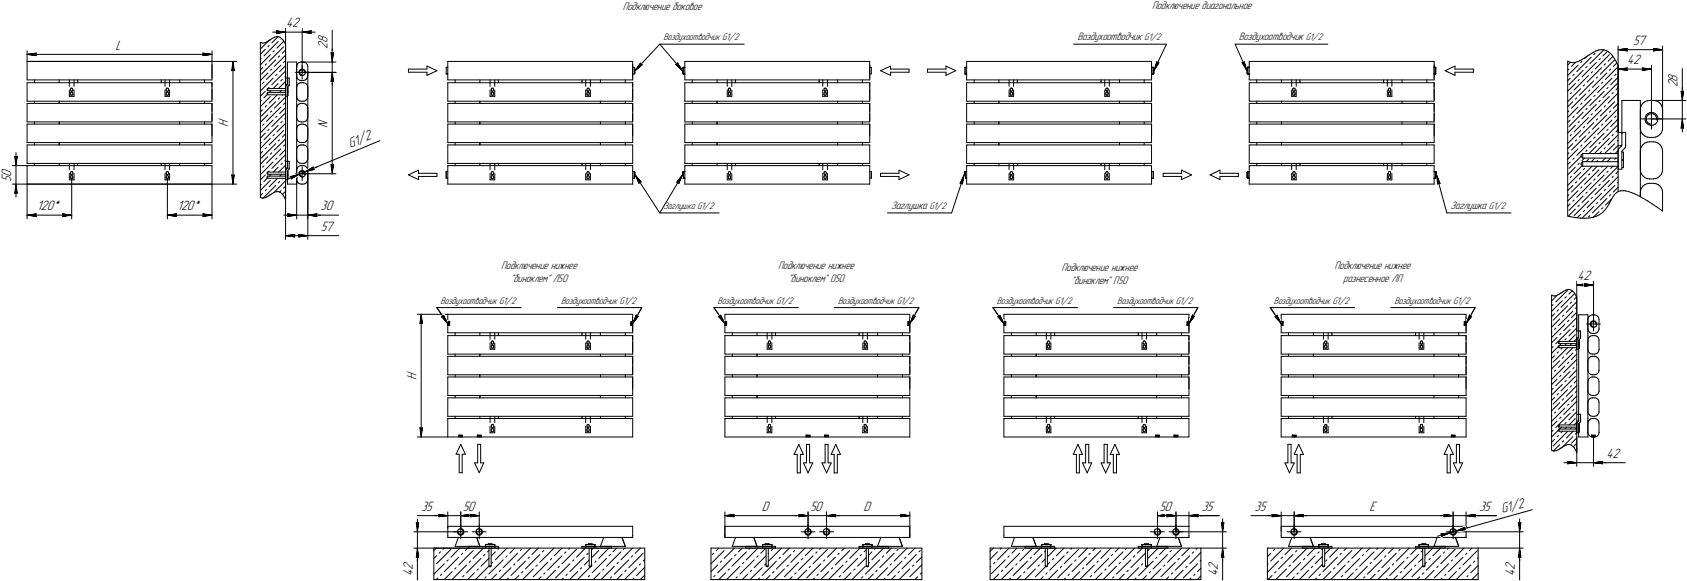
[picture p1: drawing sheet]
<svg xmlns="http://www.w3.org/2000/svg" width="912mm" height="314mm" viewBox="0 0 912 314" stroke-linecap="round" stroke-linejoin="round" font-family="sans-serif">
<defs><g id="words">
<g font-size="7.8">
<text x="155" y="15">42</text>
<text x="177" y="23" transform="rotate(-90 177 23)">8</text>
<text x="62" y="27">L</text>
<text x="177" y="26" transform="rotate(-90 177 26)">2</text>
<text x="883" y="24">57</text>
<text x="880" y="35">42</text>
<text x="907" y="47" transform="rotate(-90 907 47)">2</text>
<text x="907" y="44" transform="rotate(-90 907 44)">8</text>
<text x="123" y="69" transform="rotate(-90 123 69)">H</text>
<text x="177" y="69" transform="rotate(-90 177 69)">N</text>
<text x="189" y="80" transform="rotate(-23 189 80)">G1/2</text>
<text x="6" y="96" transform="rotate(-90 6 96)">0</text>
<text x="6" y="98" transform="rotate(-90 6 98)">5</text>
<text x="20" y="114">120*</text>
<text x="96" y="114">120*</text>
<text x="173" y="114">30</text>
<text x="173" y="125">57</text>
<text x="853" y="151">42</text>
<text x="225" y="205" transform="rotate(-90 225 205)">H</text>
<text x="869" y="247">42</text>
<text x="228" y="276">35</text>
<text x="250" y="276">50</text>
<text x="412" y="276">D</text>
<text x="438" y="276">50</text>
<text x="467" y="276">D</text>
<text x="627" y="276">50</text>
<text x="650" y="276">35</text>
<text x="678" y="276">35</text>
<text x="741" y="276">E</text>
<text x="800" y="276">35</text>
<text x="812" y="277" transform="rotate(-16 812 277)">G1/2</text>
<text x="223" y="311" transform="rotate(-90 223 311)">4</text>
<text x="223" y="308" transform="rotate(-90 223 308)">2</text>
<text x="659" y="311" transform="rotate(-90 659 311)">4</text>
<text x="659" y="308" transform="rotate(-90 659 308)">2</text>
<text x="819" y="311" transform="rotate(-90 819 311)">4</text>
<text x="819" y="308" transform="rotate(-90 819 308)">2</text>
</g>
<g font-size="6.2">
<text x="337" y="5">Подключение боковое</text>
<text x="623" y="5">Подключение диагональное</text>
<text x="583" y="22">Воздухоотводчик</text>
<text x="670" y="22">Воздухоотводчик</text>
<text x="482" y="113">Заглушка</text>
<text x="784" y="113">Заглушка</text>
<text x="271" y="145">Подключение нижнее</text>
<text x="421" y="145">Подключение нижнее</text>
<text x="574" y="146">Подключение нижнее</text>
<text x="722" y="145">Подключение нижнее</text>
<text x="276" y="152">&quot;биноклем&quot; Л50</text>
<text x="426" y="152">&quot;биноклем&quot; 050</text>
<text x="580" y="153">&quot;биноклем&quot; П50</text>
<text x="726" y="152">разнесенное ЛП</text>
</g>
<g font-size="5.4">
<text x="359" y="22">Воздухоотводчик G1/2</text>
<text x="619" y="22">G1/2</text>
<text x="706" y="22">G1/2</text>
<text x="359" y="113">Заглушка G1/2</text>
<text x="503" y="113">G1/2</text>
<text x="805" y="113">G1/2</text>
<text x="238" y="164">Воздухоотводчик G1/2</text>
<text x="303" y="164">Воздухоотводчик G1/2</text>
<text x="388" y="164">Воздухоотводчик G1/2</text>
<text x="453" y="164">Воздухоотводчик G1/2</text>
<text x="539" y="164">Воздухоотводчик G1/2</text>
<text x="604" y="164">Воздухоотводчик G1/2</text>
<text x="689" y="164">Воздухоотводчик G1/2</text>
<text x="754" y="164">Воздухоотводчик G1/2</text>
</g>
</g></defs>
<g fill="none" stroke="#000" stroke-width=".54">
<path d="M147 17h7zM149 17h5zM149 17h1zM149 18l5-1zM150 20h1zM150 17l-1 1zM151 20h.1M154 15v27zM154 17h9zM163 15v24zM163 17l5 1zM163 17h5z"/>
<path d="M163 17h7zM168 17v1zM168 17h.1M180 16v12zM15 33v10zM15 33h100zM15 33h113zM15 27v6zM15 29h5zM15 29l5 1zM15 29h100zM19 29l1 1z"/>
<path d="M20 29h-1zM110 30l5-1zM110 29h.1M110 29h5zM110 29v1zM115 33v9zM115 35v8zM115 27v6zM125 38h1zM126 33l1 5zM126 38h1zM126 33l-1 5z"/>
<path d="M126 33v66zM141 23h.1M141 23v84zM141 23h1zM141 32h.1M142 37l-1 1zM142 23h1zM143 23h1zM143 27l-2 2zM144 34l-1 1zM144 23l1-1zM145 39l-4 5z"/>
<path d="M145 22h.1M145 22l-4 5zM146 22h.1M146 25h-1zM146 22v-1zM146 38l1-1zM146 30l-5 5zM146 21h1zM147 23l3-3zM147 21l2-1zM148 28v-1zM148 36l6-6z"/>
<path d="M149 20h1zM150 26l4-4zM150 22l-7 8zM150 31l1-1zM151 39l3-4zM151 20l1 1zM152 21h.1M152 21l1 1zM153 29l1-2zM153 22l1 1zM153 25l-7 8zM154 23v1z"/>
<path d="M154 33l-1 1zM154 24v84zM155 34v9zM155 34h5zM160 39h3zM160 36v5zM160 34v9zM161 35l-1 1zM161 34v1zM161 34h1zM162 39h.1M162 39v1z"/>
<path d="M162 34h1zM162 38h1zM162 38v1zM162 40h1zM163 34h.1M163 38v-1zM163 34h1zM163 38h1zM163 35v4zM163 39v4zM163 39h4zM163 39h19z"/>
<path d="M163 34h19zM163 37l1 1zM164 38h.1M164 34h.1M164 34h1zM164 38h1zM164 38l1 1zM165 39h.1M165 38v1zM165 34h1zM165 40h.1M165 39v1z"/>
<path d="M166 34v1zM166 35v1zM166 36v5zM166 39v90zM179 28l1 1zM179 28l1 6zM180 28v6zM180 39v5zM180 39l-1 5zM180 39v55zM180 39v7zM180 29v-1z"/>
<path d="M180 27v7zM180 34v5zM221 37v2zM221 37h10zM221 39h10zM231 36v1zM231 36l5 2zM231 39v2zM241 36h1zM241 40h1zM241 36v4zM242 33v10z"/>
<path d="M242 33h100zM342 33v9zM342 35v8zM342 36h1zM342 40h1zM343 36v4zM343 36v1zM343 37v3zM343 40h.1M343 38l4-3zM346 34l-3 4zM346 34v1z"/>
<path d="M346 35h1zM357 24l-14 14zM357 24l12 14zM357 24h45zM365 35l4 3zM365 35h1zM366 34v1zM366 34l3 4zM369 37v3zM369 40h.1M369 36h1zM369 40h1z"/>
<path d="M369 36v4zM369 36v1zM370 33v10zM370 33h100zM470 33v9zM470 35v8zM470 36h1zM470 40h1zM471 36v4zM476 38l6 3zM476 38l6-2zM482 39h10z"/>
<path d="M482 39v2zM482 36v1zM482 37h10zM492 37v2zM502 37v2zM502 37h10zM502 39h10zM512 36v1zM512 36l5 2zM512 39v2zM522 36h1zM522 40h1z"/>
<path d="M522 36v4zM523 33v10zM523 33h100zM581 24h50zM623 33v9zM623 35v8zM623 36h1zM623 40h1zM624 36v4zM624 36v1zM624 37v3zM624 40h.1"/>
<path d="M626 33l-2 5zM626 33v1zM626 34h1zM627 34l-3 4zM631 24l-7 14zM668 24l6 14zM668 24h50zM672 34l2 4zM672 34h1zM673 33v1zM673 33l1 5zM674 37v3z"/>
<path d="M674 40h1zM675 36h1zM675 40h1zM675 36v4zM675 36l-1 1zM676 33v10zM676 33h100zM776 33v9zM776 35v8zM776 36h.1M776 40h.1M776 36v4z"/>
<path d="M781 38l6 3zM781 38l6-2zM787 39h10zM787 39v2zM787 36v1zM787 37h10zM797 37v2zM848 33l1 1zM848 33v84zM848 38v-1zM848 35l1-1zM849 34h1z"/>
<path d="M850 36l2-2zM850 34h1zM851 34l2-1zM853 39l7-8zM853 33l2-1zM855 34v-1zM855 32h1zM856 38l-8 8zM856 32l1-1zM857 32l1-1zM857 31h1zM858 37v-1z"/>
<path d="M858 31v-1zM858 30h1zM859 30h.1M859 30l2-1zM860 34l7-7zM861 29l2-1zM861 39h-1zM863 29l-1 1zM863 28l2-1zM864 27h.1M865 27h1zM865 32h.1"/>
<path d="M866 27h1zM867 30l2-2zM867 27h2zM868 34l-1 1zM869 27l1 1zM870 33l2-3zM870 28l1 1zM870 38l1-1zM870 30l-7 7zM871 29l1 1zM872 30l1 2zM872 36l2-2z"/>
<path d="M873 32l1 2zM874 34l1 2zM875 36v68zM875 35v37zM875 25v47zM875 37h5zM875 37l5 1zM875 37h18zM875 27l5-1zM875 27l5 1zM875 27h24zM880 37v1z"/>
<path d="M880 27v1zM880 37h.1M880 26v1zM888 38l5-1zM888 37h1zM888 37h5zM889 37l-1 1zM893 35v29zM894 28l5-1zM894 26l1 1zM894 26l5 1zM895 27l-1 1z"/>
<path d="M899 25v39zM910 37v12zM15 56v10zM15 45v10zM15 56h100zM15 55h100zM15 45h100zM15 43h100zM19 55v1zM19 43v2zM32 55h.1M32 55v1z"/>
<path d="M32 43v2zM38 43v4zM38 49v3zM38 52h2zM38 50v1zM38 48v1zM38 49h.1M38 48h.1M38 51h.1M38 50h.1M38 48h1zM38 50h1z"/>
<path d="M39 49h.1M39 52v-1zM39 48h.1M39 50h.1M39 50v1zM39 48v1zM39 51h.1M40 49v3zM40 43v4zM42 43v1zM42 44v1zM42 44h.1"/>
<path d="M87 44v1zM87 44h.1M87 43v1zM89 49v3zM89 43v4zM89 52h3zM90 50v1zM90 48v1zM90 49h.1M90 51h.1M90 48h.1M90 50h.1"/>
<path d="M90 49h1zM90 51l1 1zM90 48h1zM90 50h1zM91 49h.1M91 52v-1zM91 48h.1M91 50h.1M91 50v1zM91 48v1zM91 51h.1M92 43v4z"/>
<path d="M92 49v3zM97 55v1zM97 43v2zM111 55v1zM111 43v2zM115 56v4zM115 45v2zM115 56v9zM115 45v9zM115 48v7zM141 55v-1zM141 52l2-3z"/>
<path d="M141 40l8-8zM142 59l-1 1zM142 45l1-1zM143 53l2-2zM144 57l-1 1zM144 43l8-8zM144 48v1zM144 49h1zM144 50v1zM144 51h1zM145 48h9zM145 49h9z"/>
<path d="M145 48h-1zM145 48v1zM145 50h9zM145 51h9zM145 50h-1zM145 50v1zM145 48l1-1zM146 52l-5 6zM146 49v1zM147 46l7-8zM148 42l-7 7zM148 48l2-3z"/>
<path d="M148 59l6-7zM149 41l1-1zM150 51l-4 5zM151 48l3-4zM151 50l1-1zM151 53l-1 1zM153 43l-1 1zM153 51h.1M153 56h1zM154 42v-1zM154 50h.1M154 42h1z"/>
<path d="M154 46h1zM154 47v5zM154 42v87zM155 52v35zM155 47h.1M156 49h.1M155 50h.1M156 52h.1M156 47v2zM156 50v2zM160 47v5zM160 52l1 1z"/>
<path d="M160 52h.1M160 58v5zM160 41l1 1zM160 41h.1M160 42v3zM160 45v1zM160 46v43zM161 46l-1 1zM161 57l-1 1zM161 53v1zM161 42v1zM161 45v1z"/>
<path d="M161 45h1zM161 57h.1M161 57l1-1zM161 54l1 1zM161 43h1zM162 45h1zM162 56h1zM162 40v1zM162 55h1zM162 43l1 1zM162 41h1zM163 45h.1"/>
<path d="M163 56h.1M163 40h.1M163 45h1zM163 55h1zM163 56h1zM163 44h1zM163 41h.1M163 41h1zM164 55h1zM164 45h.1M164 56h.1M164 44l1-1z"/>
<path d="M164 45h1zM164 56h1zM164 41l1-1zM165 55l1-1zM165 43h1zM165 45h1zM165 56l1 1zM166 45v1zM166 57h.1M166 53v1zM166 42v1zM166 46v1z"/>
<path d="M166 57v1zM166 52v1zM166 41v1zM166 47v5zM166 52h.1M166 58v5zM166 41h.1M179 44h1zM180 44h.1M231 41l5-3zM242 56v10zM242 45v10z"/>
<path d="M242 56h100zM242 55h100zM242 45h100zM242 43h100zM246 55v1zM246 43v2zM260 55h.1M260 55v1zM260 43v2zM265 43v4zM265 49v3zM265 52h3z"/>
<path d="M266 50v1zM266 48v1zM266 49h.1M266 48h.1M266 51h.1M266 50h.1M266 51v1zM266 49h1zM266 48h1zM266 52l1-1zM266 50h1zM267 48h.1"/>
<path d="M267 50h.1M267 50v1zM267 48v1zM267 49h.1M267 51h.1M268 49v3zM268 43v4zM269 43l1 1zM270 44l-1 1zM270 44h.1M315 44v1zM315 44h.1"/>
<path d="M315 43v1zM317 49v3zM317 43v4zM317 52h2zM317 50v1zM317 48v1zM318 49h.1M317 49h.1M318 51h.1M317 51h.1M318 48h-1zM318 48h.1"/>
<path d="M318 51v1zM318 50h-1zM318 50h.1M318 52v-1zM318 48h1zM318 50h1zM319 50v1zM319 48v1zM319 49h-1zM319 48h.1M319 51h-1zM319 50h.1"/>
<path d="M319 43v4zM319 49v3zM325 55v1zM325 43v2zM338 55v1zM338 43v2zM342 56v4zM342 45v2zM342 56v9zM342 45v9zM342 48v7zM370 56v10z"/>
<path d="M370 45v10zM370 56h100zM370 55h100zM370 45h100zM370 43h100zM374 55v1zM374 43v2zM388 55h.1M388 55v1zM388 43v2zM393 43v4zM393 49v3z"/>
<path d="M393 52h3zM394 50v1zM394 48v1zM394 49h.1M394 48h.1M394 51h.1M394 50h.1M394 51v1zM394 48h1zM394 50h1zM394 49h1zM394 52l1-1z"/>
<path d="M395 48h.1M395 50h.1M395 50v1zM395 48v1zM395 49h.1M395 51h.1M396 49v3zM396 43v4zM398 43v1zM398 44v1zM398 44h.1M443 44v1z"/>
<path d="M443 44h.1M443 43v1zM445 49v3zM445 43v4zM445 52h2zM446 50v1zM446 48v1zM446 49h.1M446 51h.1M446 48h.1M446 50h.1M446 51v1z"/>
<path d="M446 48h1zM446 50h1zM447 49h.1M447 51h.1M447 48h.1M447 50h.1M447 50v1zM447 48v1zM447 43v4zM447 49v3zM453 55v1zM453 43v2z"/>
<path d="M466 55v1zM466 43v2zM470 56v4zM470 45v2zM470 56v9zM470 45v9zM470 48v7zM512 41l5-3zM523 56v10zM523 45v10zM523 56h100zM523 55h100z"/>
<path d="M523 45h100zM523 43h100zM527 55v1zM527 43v2zM540 55h.1M540 55v1zM540 43v2zM546 43v4zM546 49v3zM546 52h2zM546 50v1zM546 48v1z"/>
<path d="M546 49h.1M546 48h.1M546 51h.1M546 50h.1M546 49h1zM546 51l1 1zM547 48h.1M547 48h-1zM547 50h.1M547 50h-1zM547 49h.1M547 52v-1z"/>
<path d="M547 48h1zM547 50h1zM548 50v1zM548 48v1zM548 49h-1zM548 49h.1M548 51h-1zM548 51h.1M548 49v3zM548 43v4zM550 43v1zM550 44v1z"/>
<path d="M550 44h.1M595 44v1zM595 44h.1M595 43v1zM597 49v3zM597 43v4zM597 52h3zM598 50v1zM598 48v1zM598 49h.1M598 51h.1M598 48h.1"/>
<path d="M598 48h1zM598 50h.1M598 50h1zM598 49h1zM598 51l1 1zM599 48h.1M599 50h.1M599 49h.1M599 51h.1M599 50v1zM599 48v1zM600 43v4z"/>
<path d="M600 49v3zM605 55v1zM605 43v2zM619 55v1zM619 43v2zM623 56v4zM623 45v2zM623 56v9zM623 45v9zM623 48v7zM676 56v10zM676 45v10z"/>
<path d="M676 56h100zM676 55h100zM676 45h100zM676 43h100zM680 55v1zM680 43v2zM693 55h.1M693 55v1zM693 43v2zM698 43v4zM698 49v3zM698 52h3z"/>
<path d="M699 50v1zM699 48v1zM699 49h.1M699 48h.1M699 51h.1M699 50h.1M699 49h1zM699 51l1 1zM699 48h1zM699 50h1zM700 49h.1M700 52v-1z"/>
<path d="M700 48h.1M700 50h.1M700 50v1zM700 48v1zM700 51h.1M701 49v3zM701 43v4zM703 43v1zM703 44v1zM703 44h.1M748 44v1zM748 44h.1"/>
<path d="M748 43v1zM750 49v3zM750 43v4zM750 52h3zM751 50v1zM751 48v1zM751 49h.1M751 51h.1M751 48h.1M751 50h.1M751 49h1zM751 51l1 1z"/>
<path d="M751 48h1zM751 50h1zM752 49h.1M752 51h.1M752 48h.1M752 50h.1M752 50v1zM752 48v1zM753 43v4zM753 49v3zM758 55v1zM758 43v2z"/>
<path d="M772 55v1zM772 43v2zM776 56v4zM776 45v2zM776 56v9zM776 45v9zM776 48v7zM848 44l1-2zM848 58l3-3zM848 41l5-6zM849 51l1-1zM850 59l8-8z"/>
<path d="M851 41v-1zM851 49l8-8zM852 45l-4 4zM852 54l1-1zM854 43l-1 1zM854 51l8-7zM855 48l-7 7zM855 56h.1M855 42l8-8zM856 46h1zM857 54l8-8zM858 44l8-7z"/>
<path d="M858 59h.1M860 49h-1zM860 57l7-8zM861 47l8-8zM862 52l1-1zM864 42h-1zM865 54v1zM865 40l8-8zM866 45l1-1zM867 53l8-8zM868 57l-1 1zM868 43l7-7z"/>
<path d="M869 48l1-1zM870 52l-7 8zM872 42l-8 8zM872 51v-1zM872 59l3-3zM873 41l1-1zM874 49l1-2zM875 50l-5 6zM875 42l-4 4zM875 53v1zM877 54v18zM877 54h10z"/>
<path d="M887 59v10zM887 54v18zM887 58v1zM888 57l-1 1zM888 56v1zM888 56l2-1zM890 55l1-1zM891 54h1zM892 54h2zM893 59v5zM893 54h19zM894 54h1z"/>
<path d="M895 54l2 1zM897 55l1 1zM898 56v1zM898 57l1 1zM899 58v1zM899 59v10zM909 49l1 1zM909 49l1 5zM910 49v5zM910 50v-1zM910 47v7zM910 54v10z"/>
<path d="M15 78h100zM15 78v10zM15 67v10zM15 77h100zM15 67h100zM15 66h100zM19 77v1zM19 66v1zM32 77v1zM32 66v1zM97 77v1zM97 66v1z"/>
<path d="M111 77v1zM111 66v1zM115 67v6zM115 78v10zM115 67v10zM115 61v5zM141 77h.1M141 63l8-8zM142 68l1-1zM143 72l-2 3zM144 66l8-8zM145 62l-4 4z"/>
<path d="M145 71l1-1zM146 78l7-7zM146 61l1-1zM146 75l-5 5zM147 68l7-7zM148 65l-7 7zM148 73h.1M150 63h-1zM150 71l4-4zM150 68l-7 8zM150 76h1zM151 61l3-3z"/>
<path d="M152 66h1zM153 74l1-2zM154 64h.1M154 78l-1 1zM160 64l1 1zM160 64h.1M160 70v5zM160 75l1 1zM160 75h.1M161 69l-1 1zM161 80l-1 1zM161 65h.1"/>
<path d="M161 76h.1M161 68v1zM161 68l1-1zM161 79v1zM161 79h1zM161 65l1 1zM161 76l1 1zM162 67h1zM162 79l1-1zM162 66h1zM162 77h1zM163 67h.1"/>
<path d="M163 78h.1M163 66h1zM163 67h1zM163 77h1zM163 78h1zM164 66h1zM164 77h1zM164 67h.1M164 78h.1M164 67h1zM164 78l1 1zM165 66l1-1z"/>
<path d="M165 77l1-1zM165 67l1 1zM165 79h1zM166 68v1zM166 79v1zM166 65h.1M166 76h.1M166 69v1zM166 80v1zM166 64v1zM166 75v1zM166 64h.1"/>
<path d="M166 70v5zM166 75h.1M242 78h100zM242 78v10zM242 67v10zM242 77h100zM242 67h100zM242 66h100zM246 77v1zM246 66v1zM260 77v1zM260 66v1z"/>
<path d="M325 77v1zM325 66v1zM338 77v1zM338 66v1zM342 67v6zM342 78v10zM342 67v10zM342 61v5zM370 78h100zM370 78v10zM370 67v10zM370 77h100z"/>
<path d="M370 67h100zM370 66h100zM374 77v1zM374 66v1zM388 77v1zM388 66v1zM453 77v1zM453 66v1zM466 77v1zM466 66v1zM470 67v6zM470 78v10z"/>
<path d="M470 67v10zM470 61v5zM523 78h100zM523 78v10zM523 67v10zM523 77h100zM523 67h100zM523 66h100zM527 77v1zM527 66v1zM540 77v1zM540 66v1z"/>
<path d="M605 77v1zM605 66v1zM619 77v1zM619 66v1zM623 67v6zM623 78v10zM623 67v10zM623 61v5zM676 78h100zM676 78v10zM676 67v10zM676 77h100z"/>
<path d="M676 67h100zM676 66h100zM680 77v1zM680 66v1zM693 77v1zM693 66v1zM758 77v1zM758 66v1zM772 77v1zM772 66v1zM776 67v6zM776 78v10z"/>
<path d="M776 67v10zM776 61v5zM848 78l7-7zM848 72l4-4zM848 66l1-1zM848 61v-1zM848 63l5-5zM850 73h-1zM851 63h.1M851 71l8-8zM852 76h1zM853 61l7-7z"/>
<path d="M853 66h1zM855 79v-1zM855 64l8-8zM856 69l1-1zM856 61l-8 7zM857 77l8-8zM858 67l8-8zM859 72l1-1zM860 62l1-1zM861 70l8-8zM862 75l1-1zM862 66l-8 8z"/>
<path d="M863 79l-4 4zM863 65l1-1zM864 73l8-8zM865 77v1zM865 63l8-8zM867 76l8-8zM867 67l-1 1zM867 72l-7 8zM868 66l7-7zM869 71l1-1zM870 78l5-5zM870 61l1-1z"/>
<path d="M870 75l-7 8zM872 73h.1M874 63h-1zM875 72h2zM875 79h2zM875 70l-1 1zM875 64l-4 4zM875 76h.1M877 79l-2 2zM877 79h.1M877 72v6zM877 72h2z"/>
<path d="M877 78v1zM879 80h.1M879 72v7zM879 79h.1M879 79v1zM887 69v2zM887 72v4zM887 76v3zM887 79v27zM887 71l1 1zM888 64h5zM888 79l-1 1z"/>
<path d="M888 72l1 1zM888 78v1zM888 78l2-1zM889 73l1 1zM890 77h1zM890 74h1zM890 64v1zM890 65v1zM890 63v1zM890 66l1 1zM890 62l1-1zM890 62v1z"/>
<path d="M890 65l1 1zM891 66h.1M891 63l-1 1zM891 77h1zM891 74h1zM891 67h1zM891 61h1zM891 66l1 1zM891 62h1zM891 62v1zM892 67l1 1zM892 67h1z"/>
<path d="M892 77h2zM892 74h2zM892 61h1zM892 62l1-1zM893 68h.1M893 68h1zM893 64v6zM893 64h6zM893 64h19zM893 61h1zM893 61l1 1zM894 77h1z"/>
<path d="M894 74h1zM894 62h1zM894 68l1-1zM894 61h1zM895 62l1 1zM895 61l1 1zM895 74h2zM895 77h2zM896 63v1zM896 66l-1 1zM896 64v1zM896 62v1z"/>
<path d="M896 65v1zM896 63l1 1zM897 74l1-1zM897 64l-1 1zM897 77l1 1zM898 78v1zM898 79l1 1zM898 72v1zM899 71l-1 1zM899 69v2zM909 69h1zM910 64l-1 5z"/>
<path d="M910 69h.1M910 64v5zM910 64v7zM7 99h8zM7 89h8zM8 84l1 1zM8 84l1 5zM9 99l-1 5zM9 99v5zM9 99v8zM9 85v-1zM9 82v7z"/>
<path d="M9 89v10zM9 84v5zM15 90v9zM15 88h100zM15 89h100zM15 90h.1M15 99h100zM15 99h113zM15 99v19zM19 88v1zM32 88v1zM38 88v4z"/>
<path d="M38 94v3zM38 97h2zM38 95v1zM38 93v1zM38 94h.1M38 96h.1M38 94h1zM38 93h1zM38 93h.1M38 96l1 1zM38 95h1zM38 95h.1"/>
<path d="M39 94h.1M39 97h.1M39 93h.1M39 95h.1M39 96v22zM39 95v1zM39 93v1zM39 96v1zM40 94v3zM40 88v4zM42 88v1zM42 89h.1"/>
<path d="M87 89h.1M87 88v1zM89 94v3zM89 88v4zM89 97h3zM90 95v1zM90 93v1zM90 94h.1M90 96h.1M90 96v1zM90 93h.1M90 95h.1"/>
<path d="M90 94h1zM90 97h1zM90 93h1zM90 95h1zM91 94h.1M91 97v-1zM91 96v22zM91 93h.1M91 95h.1M91 95v1zM91 93v1zM91 96h.1"/>
<path d="M92 88v4zM92 94v3zM97 88v1zM111 88v1zM115 89v10zM115 99v19zM125 94l1 5zM125 94l1 1zM126 95l1-1zM127 94l-1 5zM141 94l7-6zM141 83l1-1z"/>
<path d="M141 85l8-7zM142 90h1zM143 80h1zM143 95l-2 2zM144 88l8-8zM144 93h.1M144 94h1zM144 96h.1M144 96h1zM145 96l-2 2zM145 93h9zM145 94h9z"/>
<path d="M145 93h-1zM145 93v1zM145 95h9zM145 96h9zM145 95l-1 1zM145 95v1zM145 85l-4 4zM145 93l1-1zM146 95l1-1zM146 83h1zM146 97l-5 6zM147 91l7-7z"/>
<path d="M148 93l2-3zM148 81l6-6zM150 85l-1 1zM150 99l1-1zM151 93l3-4zM151 84l3-3zM151 95l1-1zM152 89l1-1zM153 97v-1zM154 87v-1zM154 95h.1M154 87h1z"/>
<path d="M154 91h1zM154 92v5zM155 97l7-3zM155 97v2zM155 99h5zM155 93h.1M156 95h.1M155 95h.1M156 97h.1M156 93v2zM156 95v2zM157 96l5-2z"/>
<path d="M157 96h1zM157 97l5-3zM158 96l-1 1zM160 94h3zM160 81v5zM160 86l1 1zM160 86h.1M160 92v5zM160 97l1 1zM160 97h.1M160 89v2zM160 91v8z"/>
<path d="M160 94v24zM161 91l-1 1zM161 87v1zM161 98v1zM161 90v1zM161 90h1zM161 88h1zM161 99h1zM162 93v1zM162 94v1zM162 90l1-1zM162 94l3-1z"/>
<path d="M162 95h.1M162 88h1zM162 99h1zM162 93l1-1zM162 93h.1M162 95h1zM162 95l1 1zM163 89h.1M163 92h.1M163 95h.1M163 88h1zM163 89h1z"/>
<path d="M163 99h1zM163 92l1 1zM163 96h.1M163 96h1zM163 90v4zM163 94v4zM163 94h4zM163 94h19zM163 92h1zM164 93h.1M164 88h1zM164 99h1z"/>
<path d="M164 89h.1M164 89l1 1zM164 96l1-1zM164 92l1 1zM164 93h1zM165 93v1zM165 88h1zM165 99h1zM165 90h1zM165 93l40-17zM165 93l5-1zM165 93l4-3z"/>
<path d="M165 93l7-3zM165 94v1zM165 94h.1M166 90v1zM166 87v1zM166 98v1zM166 91v1zM166 86v1zM166 97v1zM166 81v5zM166 86h.1M166 92v5z"/>
<path d="M166 97h.1M166 94v24zM169 91l1 1zM169 90v1zM179 89l1 5zM179 89h1zM180 89h.1M180 89v5zM221 94l5 3zM221 94l5-2zM226 95h10zM226 95v2z"/>
<path d="M226 92v2zM226 94h10zM236 94v1zM241 93h1zM241 96h1zM241 93v3zM242 90v9zM242 88h100zM242 89h100zM242 90h.1M242 99h100zM246 88v1z"/>
<path d="M260 88v1zM265 88v4zM265 94v3zM265 97h3zM266 95v1zM266 93v1zM266 94h.1M266 96h.1M266 96v1zM266 93h.1M266 95h.1M266 94h1z"/>
<path d="M266 93h1zM266 97h1zM266 95h1zM267 93h.1M267 95h.1M267 95v1zM267 93v1zM267 94h.1M267 96v1zM268 94v3zM268 88v4zM269 88l1 1z"/>
<path d="M270 89h.1M315 89h.1M315 88v1zM317 94v3zM317 88v4zM317 97h2zM317 95v1zM317 93v1zM317 94h1zM317 96l1 1zM318 94h.1M317 93h.1"/>
<path d="M318 93h.1M318 97h.1M317 95h.1M318 95h.1M318 97v-1zM318 93h1zM318 95h1zM319 95v1zM319 93v1zM319 94h.1M319 96h.1M319 88v4z"/>
<path d="M319 94v3zM325 88v1zM338 88v1zM342 89v10zM342 93h1zM342 96h1zM343 93v3zM343 93h.1M343 96h.1M343 94l4 4zM343 94l3 5zM343 94l14 21z"/>
<path d="M346 98h1zM346 98v1zM366 98h1zM367 98v1zM369 93v3zM369 96h.1M369 94l-2 5zM369 94l-3 4zM369 94l-12 21zM369 93h1zM369 96h1zM369 93h.1"/>
<path d="M370 90v9zM370 88h100zM370 89h100zM370 90h.1M370 99h100zM374 88v1zM388 88v1zM393 88v4zM393 94v3zM393 97h3zM394 95v1zM394 93v1z"/>
<path d="M394 94h.1M394 96h.1M394 96v1zM394 93h1zM394 93h.1M394 95h1zM394 95h.1M394 94h1zM394 97h1zM395 93h.1M395 95h.1M395 95v1z"/>
<path d="M395 93v1zM395 94h.1M395 96v1zM396 94v3zM396 88v4zM398 88v1zM398 89h.1M443 89h.1M443 88v1zM445 94v3zM445 88v4zM445 97h2z"/>
<path d="M446 95v1zM446 93v1zM446 94h.1M446 96v1zM446 93h.1M446 95h.1M446 97h.1M446 93h1zM446 95h1zM446 94h1zM446 97l1-1zM447 93h.1"/>
<path d="M447 95h.1M447 95v1zM447 93v1zM447 94h.1M447 96h.1M447 88v4zM447 94v3zM453 88v1zM466 88v1zM470 89v10zM470 93h1zM470 96h1z"/>
<path d="M471 93v3zM476 94v1zM476 94h10zM476 95h10zM486 92v2zM486 92l6 2zM486 97l6-3zM486 95v2zM519 99h1zM520 99h.1M521 94l-1 5zM521 94l-2 5z"/>
<path d="M521 94l-6 21zM522 93v3zM522 96h.1M522 93h.1M522 93h1zM522 96h1zM523 90v9zM523 88h100zM523 89h100zM523 90h.1M523 99h100zM527 88v1z"/>
<path d="M540 88v1zM546 88v4zM546 94v3zM546 97h2zM546 95v1zM546 93v1zM546 94h.1M546 96h.1M546 94h1zM546 96l1 1zM547 93h.1M547 93h-1z"/>
<path d="M547 95h.1M547 95h-1zM547 94h.1M547 97h.1M548 93h.1M548 95h.1M548 95v1zM548 93v1zM548 94h-1zM548 96l-1 1zM548 94v3zM548 88v4z"/>
<path d="M550 88v1zM550 89h.1M595 89h.1M595 88v1zM597 94v3zM597 88v4zM597 97h3zM598 95v1zM598 93v1zM598 94h.1M598 96v1zM598 93h.1"/>
<path d="M598 93h1zM598 95h.1M598 95h1zM598 94h1zM598 97h1zM599 93h.1M599 95h.1M599 94h.1M599 97v-1zM599 95v1zM599 93v1zM599 96h.1"/>
<path d="M600 88v4zM600 94v3zM605 88v1zM619 88v1zM623 89v10zM623 93h1zM623 96h1zM624 93v3zM629 94v1zM629 94h10zM629 95h10zM639 92v2z"/>
<path d="M639 92l5 2zM639 97l5-3zM639 95v2zM654 94l6 3zM654 94l6-2zM660 95h10zM660 95v2zM660 92v2zM660 94h10zM670 94v1zM674 93v3zM674 96h1z"/>
<path d="M675 93h1zM675 96h1zM675 93v3zM675 93h-1zM676 90v9zM676 88h100zM676 89h100zM676 90h.1M676 99h100zM680 88v1zM693 88v1zM698 88v4z"/>
<path d="M698 94v3zM698 97h3zM699 95v1zM699 93v1zM699 94h.1M699 96h.1M699 94h1zM699 96l1 1zM699 93h1zM699 93h.1M699 95h1zM699 95h.1"/>
<path d="M700 94h.1M700 97h.1M700 93h.1M700 95h.1M700 95v1zM700 93v1zM700 96v1zM701 94v3zM701 88v4zM703 88v1zM703 89h.1M748 89h.1"/>
<path d="M748 88v1zM750 94v3zM750 88v4zM750 97h3zM751 95v1zM751 93v1zM751 94h.1M751 96v1zM751 93h.1M751 95h.1M751 94h1zM751 97h1z"/>
<path d="M751 93h1zM751 95h1zM752 94h.1M752 97v-1zM752 93h.1M752 95h.1M752 95v1zM752 93v1zM752 96h.1M753 88v4zM753 94v3zM758 88v1z"/>
<path d="M772 88v1zM776 89v10zM776 93h.1M776 96h.1M776 93v3zM776 93h1zM777 93v3zM777 96h-1zM777 94l2 5zM777 94v5zM777 94l5 21zM778 99h1z"/>
<path d="M778 99h-1zM848 89l1-1zM848 83h.1M848 86l5-6zM848 80l3-2zM848 91l7-7zM850 81l8-8zM850 95l-1 1zM851 85v1zM852 90l-4 4zM852 99l1-1zM853 84l7-8z"/>
<path d="M853 89l1-1zM854 97l7-7zM855 84v1zM855 84l1-1zM855 85h1zM855 88v1zM855 88l1-1zM855 89l1 1zM855 87l2-2zM856 89l-5 5zM856 83h19zM856 85h19z"/>
<path d="M856 83v2zM856 87h19zM856 90h19zM856 87v3zM856 92l1-1zM857 100l8-8zM858 87l1-1zM858 81v1zM859 95l1-1zM862 97h1zM862 85l-1 2zM863 87h1z"/>
<path d="M864 90l-3 2zM864 95l5-5zM865 83l1-1zM866 90h1zM866 87l2-2zM867 80h1zM868 83l5-5zM869 93l1-1zM869 87l2-2zM870 97l-7 8zM871 83h.1M871 91l1-1z"/>
<path d="M872 81l3-2zM872 95v1zM873 83l2-2zM874 85l-1 1zM874 94l1-1zM875 90l-8 8zM875 87h.1M875 81v10zM875 91h2zM875 98v1zM875 81h.1M877 82v9z"/>
<path d="M877 82h.1M877 82h1zM877 86h1zM877 87h1zM877 91h1zM877 81l2-1zM877 81v1zM878 82v4zM878 87v4zM887 82v10zM887 92v1zM887 93l1 1z"/>
<path d="M887 80v2zM888 94l1 1zM889 95l1 1zM890 100l1-1zM890 96l1 1zM891 97h1zM891 99h1zM892 97h2zM892 99h2zM894 97h1zM894 99h1zM895 97l2-1z"/>
<path d="M895 99l2 1zM897 96l1-1zM897 100h1zM898 94v1zM899 93l-1 1zM899 80v2zM899 82v10zM899 92v1zM8 104h1zM9 104h.1M15 116h5zM15 116l5 1z"/>
<path d="M15 116h24zM19 116l1 1zM20 116h-1zM34 117l5-1zM34 116h.1M34 116h5zM34 116v1zM91 116h5zM91 116l5 1zM91 116h24zM95 116l1 1zM96 116h-1z"/>
<path d="M110 117l5-1zM110 116h.1M110 116h5zM110 116v1zM141 107h.1M141 100h.1M141 107h1zM142 104l-1 2zM142 107h1zM142 107l7-7zM143 107l1-1zM143 103l1-1z"/>
<path d="M144 106h1zM145 106h.1M146 101l4-5zM146 105h.1M146 105l1-1zM147 104h2zM148 104l6-6zM149 104h1zM150 104h1zM151 104h.1M151 104h1zM152 103l-1 1z"/>
<path d="M152 104l1 1zM153 105l1-2zM153 105l1 2zM153 116h7zM154 107v1zM154 107v-1zM154 101l-1 1zM155 116h5zM155 116h1zM155 117l5-1zM156 116l-1 1zM160 116h6z"/>
<path d="M166 116h5zM166 116l5 1zM166 116h7zM171 116v1zM171 116h12zM171 116h.1M357 115h32zM480 115h35zM782 115h35zM848 117h1zM848 112l1-2zM848 100l7-7z"/>
<path d="M848 106v-1zM848 109l5-6zM848 103l3-3zM849 117l3 1zM850 104l8-8zM851 109v-1zM851 117l8-8zM852 113l-4 4zM852 118h3zM853 107l7-8zM853 118l2-2zM854 111l-1 1z"/>
<path d="M855 118h2zM855 109l8-7zM855 118l7-6zM855 101v1zM856 114h1zM856 106l-8 8zM857 118h2zM858 104h.1M858 112l8-8zM859 117h1zM859 118l2-1zM860 102l7-7z"/>
<path d="M860 107h1zM861 115l8-8zM861 117h2zM862 117l3-3zM863 117l2-1zM863 110l1-1zM865 100h.1M865 116l2-1zM865 108l8-8zM866 113l1-1zM867 103l1-1zM868 113l-1 2z"/>
<path d="M868 111l4-3zM869 112l-1 1zM870 101l5-5zM870 110l-1 2zM871 109l-1 1zM871 105l-1 1zM871 108v1zM872 107l-1 1zM872 104l3-3zM873 105l1-1zM873 105l-1 2zM874 104l1-1z"/>
<path d="M875 103h1zM876 103h2zM878 103h1zM879 103l2 1zM881 104h1zM882 104l2 1zM884 105l2 1zM886 106l3 1zM887 104v2zM887 103v1zM888 102l-1 1zM888 100v2z"/>
<path d="M888 100h2zM889 107l2 2zM891 109l2 1zM893 110l3 2zM896 112l3 2zM898 100v2zM898 102l1 1zM899 103v1zM899 104v10zM154 127h5zM154 127l5 1zM154 127h12z"/>
<path d="M159 127v1zM159 127h.1M161 128l5-1zM161 127h1zM161 127h5zM162 127l-1 1zM166 127h5zM171 127h12zM839 160h1zM839 160v83zM839 160h.1M840 160h.1"/>
<path d="M840 160h2zM842 160l1-1zM842 160l-3 3zM843 159h.1M843 159h1zM844 158h.1M844 158h1zM845 158l1-1zM846 157h1zM847 157l1-1zM848 156h1zM848 159l2-2z"/>
<path d="M849 156l1 1zM850 157h1zM851 157v1zM851 158l1 1zM852 159l1 2zM853 152v27zM853 154l5-1zM853 154l5 1zM853 154h9zM857 155l5-1zM857 153v1zM857 153l5 1z"/>
<path d="M857 154l1 1zM857 154v1zM858 153l-1 1zM862 152v23zM226 170h16zM227 175l1-1zM228 170v5zM228 174v1zM228 170l-1 5zM228 170v66zM236 166l6 9zM236 166h46z"/>
<path d="M239 171l3 4zM239 171h1zM240 170v1zM240 170l2 5zM242 170v10zM242 180h100zM242 170h100zM242 176h1zM242 174h1zM242 174v1zM242 174v2zM243 174l-1 2z"/>
<path d="M243 174v2zM246 180v1zM260 180v1zM265 180v3zM268 180v3zM269 180h1zM301 166h46zM315 180h.1M317 180v3zM319 180v3zM325 180v1zM338 180v1z"/>
<path d="M341 174h1zM341 174v2zM341 176h1zM342 174l-1 2zM342 174v2zM342 170v9zM342 172v8zM344 170l-2 5zM344 170v1zM344 171h1zM345 171l-3 4zM347 166l-5 9z"/>
<path d="M386 166l6 9zM386 166h46zM389 171l3 4zM389 171h.1M390 170l-1 1zM390 170l2 5zM392 170v10zM392 180h100zM392 170h100zM392 176h1zM392 174h1zM392 174v1z"/>
<path d="M392 174v2zM393 174l-1 2zM393 174v2zM396 180v1zM409 180v1zM415 180v3zM417 180v3zM419 180h.1M451 166h46zM465 180h.1M467 180v3zM469 180v3z"/>
<path d="M475 180v1zM488 180v1zM491 174h1zM491 174v2zM491 176h1zM492 174l-1 2zM492 174v2zM492 170v9zM492 172v8zM494 170l-2 5zM494 170v1zM494 171h1z"/>
<path d="M495 171l-3 4zM497 166l-5 9zM537 166l6 9zM537 166h46zM540 171l3 4zM540 171h.1M541 170l-1 1zM541 170l2 5zM543 170v10zM543 180h100zM543 170h100zM543 176h1z"/>
<path d="M543 174h1zM543 174v1zM543 174v2zM544 174l-1 2zM544 174v2zM547 180v1zM560 180v1zM566 180v3zM568 180v3zM570 180h.1M602 166h46zM616 180h.1"/>
<path d="M618 180v3zM620 180v3zM626 180v1zM639 180v1zM642 174h1zM642 174v2zM642 176h1zM643 174l-1 2zM643 174v2zM643 170v9zM643 172v8zM645 170l-2 5z"/>
<path d="M645 170v1zM645 171h1zM646 171l-3 4zM648 166l-5 9zM687 166l6 9zM687 166h46zM689 171l4 4zM689 171h1zM691 170l-1 1zM691 170l2 5zM693 170v10zM693 180h100z"/>
<path d="M693 170h100zM693 176h1zM693 174h1zM693 174v1zM693 174v2zM694 174l-1 2zM694 174v2zM697 180v1zM710 180v1zM716 180v3zM718 180v3zM720 180h.1"/>
<path d="M752 166h46zM766 180h-1zM767 180v3zM770 180v3zM775 180v1zM789 180v1zM792 174h1zM792 174v2zM792 176h1zM793 174l-1 2zM793 170v9zM793 172v8z"/>
<path d="M793 174v2zM795 170l-2 5zM795 170v1zM795 171h1zM796 171l-3 4zM798 166l-5 9zM839 177l4-5zM839 171l2-1zM839 180h.1M839 168l6-6zM839 165h1zM840 173l8-8z"/>
<path d="M841 163l7-7zM841 177v1zM843 167l-1 1zM843 176l8-8zM844 166l8-7zM845 171l1-1zM846 179l7-7zM846 161l1-1zM848 173v1zM850 172l3-3zM850 163l-1 1zM851 177v-1z"/>
<path d="M852 167l1-1zM853 160l-2 2zM853 179h1zM853 161v84zM853 174h.1M853 163l-6 6zM853 177l-5 5zM854 170v9zM854 170h5zM854 170h.1M858 175h4zM859 173v5z"/>
<path d="M859 178v1zM859 178h.1M859 179v2zM859 170v9zM859 172v1zM859 179h1zM859 171v1zM859 171l1-1zM860 179v1zM860 175v1zM860 175h.1M860 170h1z"/>
<path d="M860 176l1 1zM860 175l1 1zM860 174l1-1zM860 174v1zM861 176h.1M861 177h.1M861 174h.1M861 174l-1 1zM861 170h.1M861 173h1zM861 176v1zM861 170h1z"/>
<path d="M861 174h1zM862 177h.1M862 171v4zM862 175v4zM862 175h3zM862 173l1 1zM862 174h1zM862 170h.1M862 170h1zM862 177l1-1zM863 174h.1M863 174v1z"/>
<path d="M863 175h.1M863 170l1 1zM863 176h.1M863 175v1zM864 171l1 1zM864 179h.1M865 172v1zM865 173v5zM865 178l-1 1zM865 178h.1M242 193v10zM242 181v10z"/>
<path d="M242 193h100zM242 191h100zM242 181h100zM246 191v2zM260 191v1zM260 191v2zM265 185v4zM265 189h3zM266 187v1zM266 185h.1M266 185v1zM266 188h.1"/>
<path d="M266 187h.1M266 186h.1M266 184h.1M266 184v1zM266 186h1zM266 184h1zM266 188h1zM266 186l1 1zM267 184v1zM267 187h.1M267 187v1zM267 185h.1"/>
<path d="M267 186h.1M267 188h.1M268 185v4zM270 181h-1zM270 180v1zM315 181h.1M315 180v1zM317 185v4zM317 189h2zM317 187v1zM317 185h.1M318 186h.1"/>
<path d="M317 186h.1M318 188h.1M317 188h.1M318 184l-1 1zM318 184h.1M318 187h-1zM318 187h.1M318 186v1zM318 184l1 1zM318 187h1zM319 187v1zM319 185h.1"/>
<path d="M319 185l-1 1zM319 188h-1zM319 187h.1M319 185v4zM325 191v2zM338 191v2zM342 193v4zM342 181v3zM342 193v9zM342 181v9zM342 198v5zM342 185v6z"/>
<path d="M392 193v10zM392 181v10zM392 193h100zM392 191h100zM392 181h100zM396 191v2zM409 191v1zM409 191v2zM415 185v4zM415 189h2zM416 187v1zM416 185h.1"/>
<path d="M416 185v1zM416 188h.1M416 187h.1M416 186h.1M416 184h.1M416 184v1zM416 187v-1zM416 184h1zM416 186l1 1zM417 184v1zM417 187h.1M417 187v1z"/>
<path d="M417 185h.1M417 186h-1zM417 186h.1M417 188h-1zM417 188h.1M417 185v4zM419 181h.1M419 180v1zM465 181h.1M465 180v1zM467 185v4zM467 189h2z"/>
<path d="M467 187v1zM467 185h.1M467 186h.1M467 188h.1M467 184v1zM467 184h1zM467 187h.1M467 187l1-1zM467 186h1zM467 188h1zM468 184h.1M468 186v1z"/>
<path d="M468 186h.1M468 188h.1M468 184v1zM468 187h.1M468 187v1zM468 185h.1M468 185v1zM469 185v4zM475 191v2zM488 191v2zM492 193v4zM492 181v3z"/>
<path d="M492 193v9zM492 181v9zM492 198v5zM492 185v6zM543 193v10zM543 181v10zM543 193h100zM543 191h100zM543 181h100zM547 191v2zM560 191v1zM560 191v2z"/>
<path d="M566 185v4zM566 189h2zM567 187v1zM567 185h.1M567 185v1zM567 188h.1M567 187h.1M567 186h.1M567 184h.1M567 184v1zM567 187v-1zM567 184h1z"/>
<path d="M567 186l1 1zM568 184v1zM568 187h.1M568 187v1zM568 185h.1M568 186h-1zM568 186h.1M568 188h-1zM568 188h.1M568 185v4zM570 181h.1M570 180v1z"/>
<path d="M616 181h.1M616 180v1zM618 185v4zM618 189h2zM618 187v1zM618 185h.1M618 186h.1M618 188h.1M618 184v1zM618 184h1zM618 187h.1M618 187l1-1z"/>
<path d="M618 186h1zM618 188h1zM619 184h.1M619 186v1zM619 186h.1M619 188h.1M619 184v1zM619 187h.1M619 185h.1M619 187v1zM619 185v1zM620 185v4z"/>
<path d="M626 191v2zM639 191v2zM643 193v4zM643 181v3zM643 193v9zM643 181v9zM643 198v5zM643 185v6zM693 193v10zM693 181v10zM693 193h100zM693 191h100z"/>
<path d="M693 181h100zM697 191v2zM710 191v1zM710 191v2zM716 185v4zM716 189h2zM716 187v1zM716 185h.1M716 185l1 1zM716 188h1zM716 187h.1M717 186h.1"/>
<path d="M717 188h.1M717 184h.1M717 184l-1 1zM717 187v-1zM717 187h-1zM717 187h.1M717 184l1 1zM717 187h1zM718 187v1zM718 185h.1M718 186h.1M718 188h.1"/>
<path d="M718 185v4zM720 181h.1M720 180v1zM765 181h1zM765 180v1zM767 185v4zM767 189h3zM768 187v1zM768 185h.1M768 186h.1M768 188h.1M768 186h1z"/>
<path d="M768 184v1zM768 184h1zM768 188h1zM768 187h.1M768 187l1-1zM769 186h.1M769 184h.1M769 188h.1M769 186v1zM769 184v1zM769 187h.1M769 187v1z"/>
<path d="M769 185h.1M769 185v1zM770 185v4zM775 191v2zM789 191v2zM793 193v4zM793 181v3zM793 193v9zM793 181v9zM793 198v5zM793 185v6zM839 199l4-4z"/>
<path d="M839 194l2-2zM839 182l7-7zM839 191l4-4zM839 185l3-3zM840 187l-1 1zM840 196l8-8zM841 186l8-8zM842 191l1-1zM843 185h.1M843 185v1zM843 187v1zM843 188h.1"/>
<path d="M843 199l8-8zM843 184h10zM843 186h10zM843 184v1zM843 184v2zM843 187h10zM843 188h10zM843 187h.1M843 187l1-1zM843 181l1-1zM844 189l1-1zM845 194l1-1z"/>
<path d="M846 187l1-1zM846 198l-7 7zM846 184l1-1zM848 196h.1M848 184l4-3zM850 186l-1 1zM851 188l-4 3zM851 199h.1M852 187l1-1zM852 189h1zM853 182h1zM853 184v5z"/>
<path d="M853 197h.1M853 191l-3 3zM853 200l-5 4zM853 183l-2 1zM854 189v35zM854 184h.1M854 186h.1M854 188h.1M854 184v2zM854 186v2zM859 184v5zM859 189v1z"/>
<path d="M859 189h.1M859 195v5zM859 181v2zM859 183v43zM859 183v1zM859 194v1zM859 190l1 1zM859 182v1zM859 182h1zM859 193v1zM859 193h1zM860 191h.1"/>
<path d="M860 182l1-1zM860 193h1zM860 191h1zM860 180h1zM861 181h.1M861 193h.1M861 181h1zM861 191h1zM861 193h1zM861 180h1zM862 191h1zM862 181h.1"/>
<path d="M862 193h.1M862 180h1zM862 181l1 1zM862 193h1zM863 191h1zM863 180l1-1zM863 182h1zM863 193h1zM864 182l1 1zM864 193l1 1zM864 190v1zM865 183v1z"/>
<path d="M865 194v1zM865 184v5zM865 189l-1 1zM865 189h.1M865 195v5zM242 215h100zM242 215v10zM242 204v10zM242 214h100zM242 204h100zM242 203h100zM246 214v1z"/>
<path d="M246 203v1zM260 214v1zM260 203h.1M260 203v1zM325 214v1zM325 203v1zM338 214v1zM338 203v1zM342 204v6zM342 215v10zM342 204v10zM392 215h100z"/>
<path d="M392 215v10zM392 204v10zM392 214h100zM392 204h100zM392 203h100zM396 214v1zM396 203v1zM409 214v1zM409 203h.1M409 203v1zM475 214v1zM475 203v1z"/>
<path d="M488 214v1zM488 203v1zM492 204v6zM492 215v10zM492 204v10zM543 215h100zM543 215v10zM543 204v10zM543 214h100zM543 204h100zM543 203h100zM547 214v1z"/>
<path d="M547 203v1zM560 214v1zM560 203h.1M560 203v1zM626 214v1zM626 203v1zM639 214v1zM639 203v1zM643 204v6zM643 215v10zM643 204v10zM693 215h100z"/>
<path d="M693 215v10zM693 204v10zM693 214h100zM693 204h100zM693 203h100zM697 214v1zM697 203v1zM710 214v1zM710 203h.1M710 203v1zM775 214v1zM775 203v1z"/>
<path d="M789 214v1zM789 203v1zM793 204v6zM793 215v10zM793 204v10zM839 216l2-1zM839 208l3-3zM839 202h.1M840 210l-1 1zM840 218l8-7zM841 201v-1zM841 208l8-7z"/>
<path d="M842 213h1zM843 203h1zM844 211l8-8zM845 208l-6 6zM846 215l-1 1zM846 201l7-7zM846 206h1zM848 219v-1zM849 209l1-1zM852 212l1-1zM853 214l-3 3zM853 208l-6 6z"/>
<path d="M853 205l-2 2zM859 200v1zM859 200h.1M859 206v5zM859 211v1zM859 211h.1M859 217v5zM859 205v1zM859 216v1zM859 201l1 1zM859 212l1 1zM859 205h.1"/>
<path d="M859 205l1-1zM859 216h.1M859 216l1-1zM860 202h.1M860 213v1zM860 204h1zM860 215h1zM860 202l1 1zM860 214h1zM861 204h.1M861 215h.1M861 203h1z"/>
<path d="M861 204h1zM861 214h1zM861 215h1zM862 203l1-1zM862 214h1zM862 204h.1M862 215h.1M862 204h1zM862 215h1zM863 202h1zM863 214l1-1zM863 204l1 1z"/>
<path d="M863 215l1 1zM864 205h1zM864 216h1zM864 201v1zM864 212v1zM865 205v1zM865 216v1zM865 200l-1 1zM865 200h.1M865 206v5zM865 211l-1 1zM865 211h.1"/>
<path d="M865 217v5zM226 236h16zM227 231l1 5zM227 231l1 1zM228 232v-1zM228 231v5zM242 226v10zM242 225h100zM242 226h100zM242 226h.1M242 236h100zM246 225v1z"/>
<path d="M248 235h2zM248 235v1zM248 235l2 1zM248 236h2zM250 235v1zM258 235h2zM258 235v1zM258 235l2 1zM258 236h2zM260 225v1zM260 235v1zM265 225v3z"/>
<path d="M265 230v4zM265 234h3zM266 232v1zM266 230h.1M266 230v1zM266 233h.1M266 231h.1M266 229h.1M266 229v1zM266 232h.1M266 231h1zM266 229h1z"/>
<path d="M266 233h1zM266 231l1 1zM267 229v1zM267 232h.1M267 232v1zM267 230h.1M267 231h.1M267 233h.1M268 230v4zM268 225v3zM269 225h1zM270 226h.1"/>
<path d="M270 225v1zM315 226h.1M315 225v1zM315 225h.1M317 230v4zM317 225v3zM317 234h2zM317 232v1zM317 230h.1M317 231h1zM317 231h.1M317 233h1z"/>
<path d="M317 233h.1M318 231h.1M318 229l-1 1zM318 229h.1M318 233h.1M318 232h-1zM318 232h.1M318 231v1zM318 229l1 1zM318 232h1zM319 232v1zM319 230h.1"/>
<path d="M319 230l-1 1zM319 233h-1zM319 225v3zM319 230v4zM325 225v1zM338 225v1zM342 226v10zM392 226v10zM392 225h100zM392 226h100zM392 226h.1M392 236h100z"/>
<path d="M396 225v1zM409 225v1zM415 225v3zM415 230v4zM415 234h2zM416 232v1zM416 230h.1M416 230v1zM416 233h.1M416 231h.1M416 229h.1M416 232v-1z"/>
<path d="M416 232h.1M416 229h1zM416 231l1 1zM417 229v1zM417 232h.1M417 232v1zM417 230h.1M417 231h-1zM417 231h.1M417 233h-1zM417 233h.1M417 230v4z"/>
<path d="M417 225v3zM419 225h.1M419 226h.1M419 225v1zM436 235h2zM436 235v1zM436 235l2 1zM436 236h2zM436 236h1zM438 235v1zM446 235h2zM446 235v1z"/>
<path d="M446 235l2 1zM446 236h2zM446 236h1zM448 235v1zM465 226h.1M465 225v1zM465 225h.1M467 230v4zM467 225v3zM467 234h2zM467 232v1zM467 230h.1"/>
<path d="M467 231h.1M467 233h.1M467 229v1zM467 229h1zM467 232h.1M467 232l1-1zM467 231h1zM467 233h1zM468 229h.1M468 231v1zM468 231h.1M468 233h.1"/>
<path d="M468 229v1zM468 232h.1M468 232v1zM468 230h.1M468 230v1zM469 225v3zM469 230v4zM475 225v1zM488 225v1zM492 226v10zM543 226v10zM543 225h100z"/>
<path d="M543 226h100zM543 226h.1M543 236h100zM547 225v1zM560 225v1zM566 225v3zM566 230v4zM566 234h2zM567 232v1zM567 230h.1M567 230v1zM567 233h.1"/>
<path d="M567 231h.1M567 229h.1M567 232v-1zM567 232h.1M567 229h1zM567 231l1 1zM568 229v1zM568 232h.1M568 232v1zM568 230h.1M568 231h-1zM568 231h.1"/>
<path d="M568 233h-1zM568 233h.1M568 230v4zM568 225v3zM570 225h.1M570 226h.1M570 225v1zM616 226h.1M616 225v1zM616 225h.1M618 230v4zM618 225v3z"/>
<path d="M618 234h2zM618 232v1zM618 230h.1M618 231h.1M618 233h.1M618 229v1zM618 229h1zM618 232h.1M618 232l1-1zM618 231h1zM618 233h1zM619 229h.1"/>
<path d="M619 231v1zM619 231h.1M619 233h.1M619 232h.1M619 230h.1M619 232v1zM619 230v1zM620 225v3zM620 230v4zM625 235h2zM625 235v1zM625 235l2 1z"/>
<path d="M625 236h2zM625 236h1zM626 225v1zM627 235v1zM635 235h2zM635 235v1zM635 235l2 1zM635 236h2zM635 236h1zM637 235v1zM639 225v1zM643 226v10z"/>
<path d="M693 226v10zM693 225h100zM693 226h100zM693 226h.1M693 236h100zM697 225v1zM699 235h2zM699 235v1zM699 235l2 1zM699 236h2zM699 236h1zM701 235v1z"/>
<path d="M710 225v1zM716 225v3zM716 230v4zM716 234h2zM716 232v1zM716 230h.1M716 230l1 1zM716 233h1zM717 231h.1M717 233h.1M717 229h.1M717 229l-1 1z"/>
<path d="M717 232v-1zM717 232h-1zM717 232h.1M717 229l1 1zM717 232h1zM718 232v1zM718 230h.1M718 231h-1zM718 231h.1M718 233h-1zM718 233h.1M718 230v4z"/>
<path d="M718 225v3zM720 225h.1M720 226h.1M720 225v1zM765 226h.1M765 225v1zM766 225h-1zM767 230v4zM767 225v3zM767 234h3zM768 232v1zM768 230h.1"/>
<path d="M768 231h.1M768 233h.1M768 231h1zM768 229v1zM768 229h1zM768 233h1zM768 232h.1M768 232l1-1zM769 231h.1M769 229h.1M769 233h.1M769 231v1z"/>
<path d="M769 232h.1M769 232v1zM769 230h.1M769 230v1zM770 225v3zM770 230v4zM775 225v1zM785 235h2zM785 235v1zM785 235l2 1zM785 236h2zM785 236h1z"/>
<path d="M787 235v1zM789 225v1zM793 226v10zM839 239l2-2zM839 222l4-4zM839 236l4-4zM839 230l3-3zM839 225h.1M839 233l1-1zM841 223h.1M841 231l8-8zM842 236l1-1z"/>
<path d="M843 230h.1M843 230v1zM843 232h.1M843 233h.1M843 221l8-8zM843 230h10zM843 231h10zM843 232h10zM843 233h10zM843 232v1zM844 234l1-1zM844 225l-1 1z"/>
<path d="M844 231l-1 1zM845 239l1-1zM846 224l7-7zM846 232l1-1zM846 220l-7 8zM846 229l1-1zM847 237l4-4zM848 230l4-4zM849 232l1-1zM851 222v-1zM851 230l2-2zM852 235l1-1z"/>
<path d="M853 224h1zM853 227h1zM853 229v5zM853 237l-3 3zM853 231l-1 1zM853 239l-2 2zM853 223l-5 4zM853 236v16zM854 233v3zM854 236h5zM854 229h.1M854 231h.1"/>
<path d="M854 233h.1M854 229v2zM854 231v2zM859 223v1zM859 223h.1M859 229v5zM859 234v1zM859 234h.1M859 226v1zM859 227v9zM859 228v1zM859 224h1z"/>
<path d="M859 235h1zM859 227v1zM859 227l1-1zM860 224v1zM860 235v1zM860 226h1zM860 225h1zM860 236h1zM861 235h2zM861 235v1zM861 235l2 1zM861 236h2z"/>
<path d="M861 236h1zM861 226h.1M861 225h1zM861 226h1zM862 236v16zM862 225h1zM862 236h1zM862 226h.1M862 226h1zM863 235v1zM863 225l1-1zM863 236l1-1z"/>
<path d="M863 226l1 1zM864 227l1 1zM864 224h.1M864 235h.1M865 228v1zM865 223l-1 1zM865 223h.1M865 229v5zM865 234l-1 1zM865 234h.1M247 245h1zM248 255h2z"/>
<path d="M248 245v10zM249 240l-2 5zM249 240l3 5zM250 245h2zM250 245v10zM257 250h1zM257 250l2 5zM258 240h2zM258 240v10zM260 250h2zM260 240v10zM262 250l-3 5z"/>
<path d="M429 246h2zM431 256h2zM431 246v10zM432 240l-3 6zM432 240l2 6zM433 246h1zM433 246v10zM435 250l2 6zM435 250h1zM436 240h2zM436 240v10zM438 240v10z"/>
<path d="M438 250h2zM440 250l-3 6zM444 250l3 6zM444 250h2zM446 240h2zM446 240v10zM448 240v10zM448 250h1zM449 250l-2 6zM449 246h2zM451 256h2zM451 246v10z"/>
<path d="M452 240l-3 6zM452 240l2 6zM453 246h1zM453 246v10zM580 246h2zM582 256h2zM582 246v10zM583 240l-3 6zM583 240l2 6zM584 246h1zM584 246v10zM585 250l3 6z"/>
<path d="M585 250h2zM587 240h2zM587 240v10zM589 240v10zM589 250h1zM590 250l-2 6zM595 250l3 6zM595 250h2zM597 240h2zM597 240v10zM599 240v10zM599 250h1z"/>
<path d="M600 246h2zM600 250l-2 6zM602 256h2zM602 246v10zM603 240l-3 6zM603 240l2 6zM604 246h1zM604 246v10zM695 250h1zM695 250l2 6zM696 240h2zM696 240v10z"/>
<path d="M698 250h2zM698 240v10zM700 246h1zM700 250l-3 6zM701 256h2zM701 246v10zM702 240l-2 6zM702 240l3 6zM703 246h2zM703 246v10zM781 246h2zM783 256h1z"/>
<path d="M783 246v10zM783 240l3 6zM783 240l-2 6zM784 246v10zM784 246h2zM786 250l2 6zM786 250h2zM788 240h1zM788 240v10zM789 240v10zM789 250h2zM791 250l-3 6z"/>
<path d="M839 243l1 1zM840 244h.1M840 241l8-8zM840 244l3-4zM840 244h2zM842 244l1-1zM843 243h.1M843 243l1-1zM844 242h.1M844 242h1zM845 242l1-1zM845 241l6-5z"/>
<path d="M846 241h1zM846 250h7zM847 241l1-1zM848 249l5 1zM848 249v1zM848 251l5-1zM848 240h1zM848 250v1zM849 240l1 1zM850 241h1zM851 241v1zM851 242l1 1z"/>
<path d="M852 243l1 2zM853 242h.1M853 250h9zM862 250h5zM862 250l5 1zM862 250l5-1zM862 250h7zM866 250l1 1zM867 250h12zM867 249l-1 1zM226 279h11zM235 279h7z"/>
<path d="M237 279h5zM237 278l5 1zM237 278l1 1zM238 279h-1zM242 277v8zM242 279h7zM249 277v8zM249 279h5zM249 279l5-1zM249 279h7zM249 279h10zM254 279h.1"/>
<path d="M254 278v1zM254 279h5zM254 278l1 1zM254 278l5 1zM255 279h-1zM259 277v10zM392 277v13zM392 279l5-1zM392 279h5zM392 279h45zM396 279h1zM397 278l-1 1z"/>
<path d="M430 279h7zM432 278l5 1zM432 278v1zM432 279h5zM432 279h.1M437 277v10zM437 279h10zM447 277v10zM447 279h5zM447 279l5-1zM447 279h7zM447 279h45z"/>
<path d="M451 279h1zM452 278l-1 1zM487 279h5zM487 278l1 1zM487 278l5 1zM488 279h-1zM492 277v13zM626 277v10zM626 279l5-1zM626 279h5zM626 279h10zM629 279h7z"/>
<path d="M630 279h1zM631 278l-1 1zM631 279h5zM631 278v1zM631 278l5 1zM631 279h.1M636 277v10zM636 279h7zM643 279h16zM643 277v7zM643 279h5zM643 279l5-1z"/>
<path d="M643 279h7zM647 279h1zM648 279h11zM648 278l-1 1zM676 279h12zM686 279h7zM688 279h5zM688 278l5 1zM688 278v1zM688 279h.1M693 277v10zM693 279h7z"/>
<path d="M700 277v10zM700 279l5-1zM700 279h5zM700 279h86zM700 279h7zM704 279h1zM705 278l-1 1zM779 279h7zM781 278l5 1zM781 278v1zM781 279h5zM781 279h.1"/>
<path d="M786 277v10zM786 279h7zM793 279h16zM793 277v7zM793 279h5zM793 279l5-1zM793 279h7zM797 279h1zM798 279h11zM798 278l-1 1zM224 287h25zM224 296h30z"/>
<path d="M225 282l1 1zM225 282l1 5zM226 296v5zM226 283v-1zM226 280v7zM226 296l-1 5zM226 296v7zM226 287v9zM226 282v5zM235 296v17zM235 296h114zM235 298l1-2z"/>
<path d="M238 298l-1 1zM240 296v1zM242 290h1zM242 284v5zM242 289v1zM242 284h100zM243 290h5zM245 287h4zM246 295h14zM247 288h1zM247 287v1zM248 288v1z"/>
<path d="M248 287v1zM248 286h.1M248 286l-1 1zM248 288h.1M248 290l-2 5zM248 290h10zM248 288l1 1zM248 289h1zM248 286h1zM249 296l-5 5zM249 289h.1M249 289h1z"/>
<path d="M249 286h.1M249 287v4zM249 284v3zM249 287h4zM249 286h1zM249 289l1-1zM250 286h.1M250 289h.1M250 286v1zM250 286h1zM250 299v1zM250 287h1z"/>
<path d="M250 288h.1M251 287l-1 1zM251 286v1zM251 288l-1 1zM251 287v1zM253 296l-1 2zM254 295h16zM254 295v1zM254 296h16zM255 287h4zM257 288h1zM257 287v1z"/>
<path d="M258 288v1zM258 287v1zM258 290h68zM258 290l2 5zM258 286h.1M258 286l-1 1zM258 288h.1M258 291l2 4zM258 288l1 1zM258 289h1zM258 286h1zM259 289h.1"/>
<path d="M259 289h1zM259 286h.1M259 287v4zM259 284v3zM259 287h4zM259 286h1zM259 289l1-1zM260 289h.1M260 286v1zM260 286h1zM260 287h1zM260 288h.1"/>
<path d="M261 287l-1 1zM261 286v1zM261 288l-1 1zM261 287v1zM263 294v1zM263 294h5zM264 298v-1zM264 294h.1M264 294h2zM264 296v10zM266 296v10zM266 296h.1"/>
<path d="M266 294h.1M268 294v1zM270 295v1zM270 296l-1 1zM274 296l-6 7zM278 296l-2 3zM280 299l-8 8zM281 298l1-1zM287 296l-7 7zM291 296l-3 4zM293 298h1zM305 299l1-1z"/>
<path d="M308 296v1zM315 295h16zM315 296h16zM315 295v1zM317 296l-5 5zM317 294v1zM317 294h5zM317 300l1-1zM318 294h.1M318 294h2zM319 296v10zM320 296v10z"/>
<path d="M320 294h.1M321 296l-1 1zM322 294v1zM325 295h13zM326 290l-1 5zM326 290h10zM329 296l-5 6zM331 295v1zM331 298l3-2zM336 290l2 5zM336 290h6zM336 291l2 4z"/>
<path d="M337 297l1-1zM341 290h1zM342 296l-6 7zM342 289v1zM342 284v5zM343 299l3-3zM349 296v17zM384 296v17zM384 296h115zM385 300l1-1zM387 298l2-2zM392 290h1z"/>
<path d="M392 284v5zM392 289v1zM392 284h100zM393 290h5zM396 295h13zM398 290l-2 5zM398 290h10zM399 298l2-2zM403 295h16zM403 295v1zM403 296h16zM406 296l-1 1z"/>
<path d="M408 290h68zM408 290l1 5zM408 291l1 4zM410 296l-6 7zM411 299l3-3zM412 294v1zM412 294h5zM414 294h.1M414 294h2zM414 296v10zM415 296v10zM415 299h.1"/>
<path d="M416 294h.1M417 298l1-1zM417 294v1zM419 295v1zM423 300l4-4zM429 298h1zM433 287h4zM435 287v1zM435 288h1zM436 288v1zM436 286h.1M436 286l-1 1z"/>
<path d="M436 287v1zM436 288h.1M436 288l1 1zM436 289h1zM436 286h1zM437 289h.1M437 289h1zM437 286h.1M437 287v4zM437 284v3zM437 287h4zM437 286h1z"/>
<path d="M437 289l1-1zM438 289h.1M438 286v1zM438 286h.1M438 287h.1M438 288h.1M438 286l1 1zM438 287v1zM439 288l-1 1zM439 287v1zM442 298l-1 1zM443 287h4z"/>
<path d="M444 296l-1 1zM445 287v1zM445 288h1zM446 286h.1M446 286l-1 1zM446 288v1zM446 287v1zM446 288h.1M446 288l1 1zM446 289h1zM446 286h1zM447 289h.1"/>
<path d="M447 289h1zM447 286h.1M447 287v4zM447 284v3zM447 287h4zM447 286h1zM447 289l1-1zM448 289h.1M448 286v1zM448 286h.1M448 287h.1M448 288h.1"/>
<path d="M448 287v1zM448 286l1 1zM449 288l-1 1zM449 287v1zM454 299l-1 1zM455 298l2-2zM465 295h16zM465 296h16zM465 295v1zM467 294v1zM467 294h5zM467 298l1-1z"/>
<path d="M468 294h.1M468 294h2zM468 296v10zM470 296v10zM470 294h.1M472 294v1zM474 296l-1 1zM475 295h13zM476 290l-1 5zM476 290h10zM478 296l-6 7zM481 295v1z"/>
<path d="M482 296l-3 3zM485 298l1-1zM486 290l2 5zM486 290h6zM486 291l2 4zM491 290h1zM491 300l4-4zM492 289v1zM492 284v5zM497 298h1zM499 296v17zM535 296v17z"/>
<path d="M535 296h114zM535 298l2-2zM539 298l-4 4zM541 296v1zM543 290h1zM543 284v5zM543 289v1zM543 284h100zM544 290h5zM546 296l-7 7zM547 295h13zM549 290l-2 5z"/>
<path d="M549 290h10zM550 296l-3 3zM551 299l-7 8zM553 298l1-1zM554 295h16zM554 295v1zM554 296h16zM558 296l-7 7zM559 290h68zM559 290l1 5zM559 291l1 4zM563 296l-4 4z"/>
<path d="M563 294v1zM563 294h5zM565 294h.1M565 294h2zM565 298h.1M565 296v10zM566 296v10zM567 294h.1M568 294v1zM570 295v1zM577 299l1-1zM580 296l-1 1z"/>
<path d="M588 296l-5 5zM589 300l1-1zM592 296l-1 2zM601 296l-6 6zM603 298l2-2zM609 297v-1zM614 296l-7 7zM615 299l3-3zM616 295h16zM616 296h16zM616 295v1zM618 294v1z"/>
<path d="M618 294h5zM619 294h.1M619 294h2zM619 296v10zM621 296v10zM621 298v-1zM621 294h.1M622 287h4zM623 294v1zM624 288h1zM624 287v1zM625 288v1z"/>
<path d="M625 287v1zM625 286h.1M625 286l-1 1zM625 288h.1M625 288l1 1zM625 289h1zM625 286h1zM626 295h13zM626 289h.1M626 289h1zM626 286h.1M626 287v4z"/>
<path d="M626 284v3zM626 287h4zM626 286h1zM626 289l1-1zM627 289h.1M627 286v1zM627 286h.1M627 300l4-4zM627 287h.1M627 288h.1M627 290l-1 5zM627 290h10z"/>
<path d="M627 286l1 1zM627 287v1zM628 288l-1 1zM628 287v1zM632 295v1zM632 287h4zM633 298h.1M634 287v1zM634 288h.1M634 288l1 1zM634 287l1 1zM635 286h.1"/>
<path d="M635 286l-1 1zM635 288h.1M635 288l1 1zM635 289h1zM635 286h1zM636 289h.1M636 289h1zM636 286h.1M636 287v4zM636 284v3zM636 287h4zM636 287h27z"/>
<path d="M636 286h1zM636 289l1-1zM637 289h.1M637 286v1zM637 286h.1M637 287h.1M637 290l2 5zM637 290h6zM637 291l2 4zM637 288h.1M637 286l1 1zM637 287v1z"/>
<path d="M638 288l-1 1zM638 287v1zM639 296l-8 8zM642 290h1zM643 289v1zM643 284v5zM645 299v-1zM647 297l1-1zM649 296v17zM649 299l-6 6zM649 296h14zM660 282l1 1z"/>
<path d="M660 282l1 5zM661 296v5zM661 283l1-1zM661 280v7zM661 296l-1 5zM661 296l1 5zM661 296v7zM661 287v9zM662 282l-1 5zM685 296v17zM685 296h114zM686 296l-1 1z"/>
<path d="M687 299l-2 2zM689 298v-1zM693 290h1zM693 284v5zM693 289v1zM693 284h100zM694 290h5zM695 300l3-4zM696 287h4zM697 295h13zM698 288h.1M698 287v1z"/>
<path d="M698 288l1 1zM698 286h1zM698 286v1zM698 288h1zM699 290l-2 5zM699 290h9zM699 288v1zM699 289h1zM699 286h1zM700 289h1zM700 286h.1M700 287v4z"/>
<path d="M700 284v3zM700 287h4zM700 286h1zM700 289l1-1zM701 289h.1M701 286v1zM701 298h.1M701 286h.1M701 287h.1M701 288h.1M701 287v1zM701 286l1 1z"/>
<path d="M701 288v1zM702 287l-1 1zM704 295h16zM704 295v1zM704 296h16zM708 290h69zM708 290l2 5zM709 291l1 4zM713 294v1zM713 294h5zM713 298v1zM715 294h.1"/>
<path d="M715 294h2zM715 296v10zM715 296v1zM716 296v10zM716 299l3-2zM717 294h.1M718 294v1zM720 295v1zM725 300v-1zM727 298l1-2zM739 298l2-2zM745 296l-1 1z"/>
<path d="M749 296l-6 7zM754 296l-3 3zM756 298l1-1zM763 300l3-4zM765 295h16zM765 296h16zM765 295v1zM767 294v1zM767 294h5zM769 298h.1M769 294h.1M769 294h2z"/>
<path d="M769 296v10zM771 296v10zM771 294h.1M772 294v1zM775 296l-4 4zM775 295h14zM777 290l-2 5zM777 290h10zM777 290l7-2zM779 289l5-1zM779 289h1zM780 290l4-2z"/>
<path d="M780 289v1zM781 298v1zM781 295v1zM782 287h4zM783 296v1zM784 287v1zM784 288h.1M784 288l3-1zM784 288l1 1zM784 288h1zM785 286h.1M785 286l-1 1z"/>
<path d="M785 288v1zM785 289h1zM785 286h1zM786 289h.1M786 286h.1M786 287v4zM786 284v3zM786 287h4zM786 287h38zM786 286h1zM786 289l1-1zM786 289h1z"/>
<path d="M786 286l1 1zM787 286h.1M787 287h.1M787 290l2 5zM787 290h6zM787 288h.1M787 291l2 4zM787 287v1zM787 286l1 1zM787 288v1zM787 287l42-12zM787 287l5-1z"/>
<path d="M787 287l5-2zM787 287l7-2zM788 287l-1 1zM792 296l-5 5zM792 290h1zM792 286h.1M792 285v1zM793 300v-1zM793 289v1zM793 284v5zM796 296l-1 2zM799 296v17z"/>
<path d="M799 296h25zM821 282l1 1zM821 282l1 5zM822 296v5zM822 283v-1zM822 280v7zM822 296l-1 5zM822 296v7zM822 287v9zM822 282v5zM225 301h1zM226 301v12z"/>
<path d="M226 301h.1M235 313h114zM235 310l5-5zM235 302l1-2zM236 305l8-8zM237 312l-1 1zM239 310l-1 1zM240 313l5-4zM242 303h.1M245 313l7-8zM246 307h1zM248 301l-8 8z"/>
<path d="M248 305l8-7zM249 313h.1M250 312l1-1zM253 313l4-3zM254 304v-1zM256 302l5-6zM257 313l7-7zM258 308l1-1zM260 306l4-4zM260 302l-8 8zM262 300h.1M262 312h1z"/>
<path d="M264 310l8-7zM264 306h1zM264 306h2zM265 306h.1M266 306h-1zM266 300l2-2zM266 313l3-3zM266 304v1zM270 313l6-6zM271 308l-1 1zM274 300v1zM275 312l-1 1z"/>
<path d="M276 311l8-8zM278 305h.1M278 313l3-2zM282 310l1-1zM283 313l5-6zM284 307l8-7zM286 302v-1zM287 313h.1M288 312l8-8zM290 306v-1zM292 304l8-8zM293 312l-2 1z"/>
<path d="M294 310h1zM295 313l5-5zM296 308l8-8zM298 302v1zM300 300l4-4zM300 312l8-7zM303 306l-1 1zM304 305l8-8zM305 312l-1 1zM307 310l-1 1zM308 313l4-4zM308 309l8-8z"/>
<path d="M310 303h.1M314 307h1zM317 313h.1M318 312l1-1zM319 306h.1M319 306h1zM319 303l-3 2zM319 306l-7 7zM320 306v-1zM320 301l4-3zM320 310l8-8zM321 313l3-3z"/>
<path d="M322 304v-1zM325 313l7-7zM326 308l1-1zM328 306l8-8zM329 300h1zM330 312h1zM332 310l8-7zM334 313l2-3zM334 304v1zM338 313l6-6zM339 308l-1 1zM340 307l8-8z"/>
<path d="M341 301l1-1zM343 312l-1 1zM344 311l5-4zM346 305h.1M346 313l2-2zM348 303l1-1zM384 313h115zM384 309l4-4zM384 313h.1M384 305l8-7zM386 312l1-1zM389 313l3-3z"/>
<path d="M389 304l1-1zM392 302l5-6zM393 313l7-7zM394 308v-1zM396 306l8-8zM396 302l-8 8zM397 300h1zM398 312h1zM400 310l8-7zM401 313l3-3zM401 305l1-1zM406 313l6-6z"/>
<path d="M406 308v1zM408 307l6-7zM409 301l1-1zM411 312l-1 1zM414 305h.1M414 313l2-2zM414 306h1zM415 306h.1M416 303l7-7zM418 310l1-1zM418 313l6-6zM420 307l8-7z"/>
<path d="M420 303l-8 8zM421 302l1-1zM423 313h.1M426 306v-1zM427 313l1-1zM428 304l7-8zM430 310h1zM431 313l5-5zM432 304l-8 8zM432 308l8-8zM434 302l-1 1zM435 300l5-4z"/>
<path d="M436 312l8-7zM438 307v-1zM440 313v-1zM440 305l7-8zM442 311l1-1zM444 313l4-4zM445 303h1zM447 301l5-5zM448 313l8-8zM450 307h.1M452 301l-8 8zM452 305l7-7z"/>
<path d="M452 313h.1M454 312l1-1zM457 313l3-3zM457 304l1-1zM459 302l6-6zM461 313l7-7zM462 308v-1zM464 306l4-5zM464 302l-8 8zM465 300h1zM466 312h1zM468 310l8-7z"/>
<path d="M468 306h1zM468 306h2zM469 306h.1M470 306h-1zM470 300l2-2zM470 304h.1M472 310l-3 3zM474 313l6-6zM474 309v-1zM476 307l8-8zM478 300l-1 1zM479 312l-1 1z"/>
<path d="M480 311l8-8zM481 305h1zM482 313l2-2zM484 303l7-7zM486 310v-1zM486 313l6-6zM488 307l8-7zM489 302l1-1zM490 313h.1M492 312l7-7zM493 306l1-1zM495 313l1-1z"/>
<path d="M496 304l3-3zM498 310h.1M535 313h114zM535 306h1zM536 310l8-7zM538 304l-1 1zM540 310l-3 3zM541 313l7-6zM542 308v1zM546 300l-1 1zM546 312v1zM548 311l8-8z"/>
<path d="M549 305h1zM552 311l-2 2zM554 310v-1zM554 313l6-6zM556 307l7-7zM557 302l1-1zM558 313h.1M560 312l5-6zM561 306l1-1zM563 304l2-2zM564 312l-1 1zM565 306h1z"/>
<path d="M566 310h.1M566 306h.1M566 305l2-1zM566 301l5-5zM567 313l5-5zM568 308l7-8zM570 302l-1 1zM571 300l4-4zM572 312l8-7zM574 306l-1 1zM575 305l8-8zM576 312l-1 1z"/>
<path d="M578 310v1zM580 313l4-4zM581 303h1zM584 313l8-8zM585 307h1zM588 301l-8 8zM588 305l7-7zM588 313h.1M590 312v-1zM592 313l4-3zM593 304l1-1zM597 313l7-7z"/>
<path d="M597 308l1-1zM600 306l7-8zM600 302l-8 8zM601 300h1zM602 312h.1M604 310l8-7zM605 313l3-3zM606 304l-1 1zM609 313l7-6zM610 308l-1 1zM612 307l7-8zM613 301l1-1z"/>
<path d="M614 312v1zM616 311l8-8zM617 305h1zM618 313l2-2zM619 306h1zM619 306h2zM619 303h.1M620 306h.1M620 306h1zM621 302l5-6zM621 310l1-1zM622 313l6-6z"/>
<path d="M624 307l7-7zM625 302l1-1zM626 313h.1M628 312l8-8zM629 306l1-1zM631 313l1-1zM633 310h1zM635 313l5-5zM636 308l7-8zM638 302l-1 1zM639 300l4-4zM640 312l8-7z"/>
<path d="M642 306l-1 1zM643 313l1-1zM646 310l-1 1zM647 313l2-2zM649 307l-1 2zM649 303h.1M660 301h1zM661 301v12zM661 301h1zM685 313h114zM685 305h1zM686 313l2-2z"/>
<path d="M687 303l7-7zM689 310l1-1zM690 313l6-6zM691 307l8-7zM691 303l-6 6zM693 302l1-1zM694 313h.1M697 306l1-1zM699 304l8-8zM700 312l-2 1zM701 310h1zM703 313l5-5z"/>
<path d="M703 304l-7 8zM703 308l8-8zM705 303l1-1zM707 300l4-4zM708 312l7-7zM709 307l1-1zM711 313l1-1zM713 311l1-1zM715 306h1zM715 301l-4 4zM715 313l5-4zM715 309l8-8z"/>
<path d="M716 306h.1M717 303h1zM719 301l5-5zM721 307h1zM723 305l8-7zM724 313h.1M725 312l1-1zM727 305l-7 8zM727 310l8-8zM728 313l4-3zM729 304l1-1zM731 302l6-6z"/>
<path d="M732 313l7-7zM733 308l1-1zM735 306l8-8zM737 300h.1M737 312h1zM739 310l8-7zM742 304l-1 1zM744 310l-3 3zM745 313l7-6zM746 308l-1 1zM747 307l8-8zM749 300v1z"/>
<path d="M750 312l-1 1zM752 311l7-8zM753 305h1zM754 313l2-2zM755 303l7-7zM757 310l1-1zM758 313l6-6zM759 307l8-7zM761 302v-1zM762 313h.1M764 312l5-6zM765 306l1-1z"/>
<path d="M766 313l2-1zM767 304l2-2zM769 310h1zM769 306h1zM769 306h2zM770 306h.1M770 306h1zM770 313l6-5zM771 304v1zM771 308l8-8zM773 302v1zM775 300l4-4z"/>
<path d="M776 312l7-7zM778 306l-1 1zM779 305l8-8zM780 312l-1 1zM782 310l-1 1zM783 313l5-4zM783 309l8-8zM785 303h.1M788 313l7-8zM789 307h1zM791 305l8-7zM792 313h.1"/>
<path d="M793 312l1-1zM795 310l4-4zM796 313l3-3zM797 304v-1zM799 302v-1zM821 301h1zM822 301v12zM822 301h.1"/>
</g>
<g fill="none" stroke="#000" stroke-width=".59">
<path d="M154 52h1zM154 47v5zM155 47v-1zM155 47h.1M155 42v4zM155 42h1zM155 47v5zM155 46h.1M156 47h.1M156 46v1zM156 42v4zM156 46h.1"/>
<path d="M154 97h1zM154 92v5zM155 92v-1zM155 92h.1M155 87v4zM155 87h1zM155 92v5zM155 91h.1M156 92v-1zM156 92h.1M156 87v4zM156 91h.1"/>
<path d="M854 179v3zM854 179h1zM855 179v3zM853 189h1zM853 184v5zM853 183h1zM853 183h.1M854 184v5zM854 182h.1M854 184l1-1zM854 184h.1M855 182h.1"/>
<path d="M855 183h.1M853 234h1zM853 229v5zM853 229h.1M853 228h1zM853 228h.1M854 224v3zM854 224h1zM854 229v5zM854 227h.1M854 229l1-1zM854 229h.1"/>
<path d="M855 224v3zM855 227h.1M855 228h.1M263 294v1zM263 294h5zM263 295h5zM263 295v1zM268 294v1zM268 295v1zM317 294h5zM317 295h5zM317 294v1z"/>
<path d="M317 295v1zM322 294v1zM322 295v1zM412 294v1zM412 294h5zM412 295h5zM412 295v1zM417 294v1zM417 295v1zM467 294h5zM467 295h5zM467 294v1z"/>
<path d="M467 295v1zM472 294v1zM472 295v1zM563 294v1zM563 294h5zM563 295h5zM563 295v1zM568 294v1zM568 295v1zM618 294h5zM618 295h5zM618 294v1z"/>
<path d="M618 295v1zM623 294v1zM623 295v1zM713 294v1zM713 294h5zM713 295h5zM713 295v1zM718 294v1zM718 295v1zM767 294h5zM767 295h5zM767 294v1z"/>
<path d="M767 295v1zM772 294v1zM772 295v1z"/>
</g>
<g fill="#fff" stroke="#fff" stroke-width=".54">
<path d="M337 1h44zM337 1h44zM337 1h44zM337 1h44zM337 1h44zM337 1h44zM337 1h44zM337 1h44zM337 1h44zM337 2h44zM337 2h44zM337 2h44zM337 2h44zM337 2h44zM337 2h44zM337 2h44zM337 2h44zM337 2h44zM337 2h44zM337 2h44zM337 2h44zM337 3h44zM337 3h44zM337 3h44zM337 3h44zM337 3h44zM337 3h44zM337 3h44zM337 3h44zM337 3h44zM337 3h44zM337 3h44zM337 3h44zM337 4h44zM337 4h44zM337 4h44zM337 4h44zM337 4h44zM337 4h44zM337 4h44zM337 4h44zM337 4h44zM337 4h44zM337 4h44zM337 4h44zM337 5h44zM337 5h44zM337 5h44zM337 5h44zM337 5h44zM337 5h44zM337 5h44zM337 5h44zM337 5h44zM337 5h44zM337 5h44zM337 6h44zM337 6h44zM337 6h44zM337 6h44zM337 6h44zM337 6h44zM337 6h44zM337 6h44zM337 6h44zM337 6h44zM337 6h44z"/>
<path d="M623 1h55zM623 1h55zM623 1h55zM623 1h55zM623 1h55zM623 1h55zM623 1h55zM623 1h55zM623 1h55zM623 1h55zM623 1h55zM623 1h55zM623 2h55zM623 2h55zM623 2h55zM623 2h55zM623 2h55zM623 2h55zM623 2h55zM623 2h55zM623 2h55zM623 2h55zM623 2h55zM623 2h55zM623 3h55zM623 3h55zM623 3h55zM623 3h55zM623 3h55zM623 3h55zM623 3h55zM623 3h55zM623 3h55zM623 3h55zM623 3h55zM623 3h55zM623 4h55zM623 4h55zM623 4h55zM623 4h55zM623 4h55zM623 4h55zM623 4h55zM623 4h55zM623 4h55zM623 4h55zM623 4h55zM623 4h55zM623 5h55zM623 5h55zM623 5h55zM623 5h55zM623 5h55zM623 5h55zM623 5h55zM623 5h55zM623 5h55zM623 5h55zM623 5h55zM623 6h55zM623 6h55zM623 6h55zM623 6h55zM623 6h55zM623 6h55zM623 6h55zM623 6h55z"/>
<path d="M118 64h7zM118 64h7zM118 64h7zM118 64h7zM118 64h7zM118 64h7zM118 64h7zM118 64h7zM118 65h7zM118 65h7zM118 65h7zM118 65h7zM118 65h7zM118 65h7zM118 65h7zM118 65h7zM118 65h7zM118 65h7zM118 65h7zM118 65h7zM118 66h7zM118 66h7zM118 66h7zM118 66h7zM118 66h7zM118 66h7zM118 66h7zM118 66h7zM118 66h7zM118 66h7zM118 66h7zM118 66h7zM118 67h7zM118 67h7zM118 67h7zM118 67h7zM118 67h7zM118 67h7zM118 67h7zM118 67h7zM118 67h7zM118 67h7zM118 67h7zM118 67h7zM118 68h7zM118 68h7zM118 68h7zM118 68h7zM118 68h7zM118 68h7zM118 68h7zM118 68h7zM118 68h7zM118 68h7zM118 68h7zM118 68h7zM118 69h7zM118 69h7zM118 69h7z"/>
<path d="M125 94h2zM125 94h2zM125 94h2zM125 94h2zM125 94h2zM125 94h2zM125 94h2zM125 95h2zM125 95h2zM125 95h2zM125 95h2zM125 95h2zM125 95h2zM125 95h2zM125 95h2zM125 95h2zM125 95h2zM125 95h2zM125 96h2zM125 96h2zM125 96h2zM125 96h2zM125 96h2zM125 96h2zM125 96h2zM125 96h2zM125 96h2zM125 96h2zM125 96h2zM125 96h2zM125 97h2zM125 97h2zM125 97h2zM125 97h2zM125 97h2zM125 97h2zM125 97h2zM125 97h2zM125 97h2zM125 97h2zM125 97h2zM125 97h2zM125 98h2zM125 98h2zM125 98h2zM125 98h2zM125 98h2zM125 98h2zM125 98h2zM125 98h2zM125 98h2zM125 98h1z"/>
<path d="M125 34h1zM125 34h2zM125 35h2zM125 35h2zM125 35h2zM125 35h2zM125 35h2zM125 35h2zM125 35h2zM125 35h2zM125 35h2zM125 35h2zM125 35h2zM125 35h2zM125 36h2zM125 36h2zM125 36h2zM125 36h2zM125 36h2zM125 36h2zM125 36h2zM125 36h2zM125 36h2zM125 36h2zM125 36h2zM125 36h2zM125 37h2zM125 37h2zM125 37h2zM125 37h2zM125 37h2zM125 37h2zM125 37h2zM125 37h2zM125 37h2zM125 37h2zM125 37h2zM125 38h2zM125 38h2zM125 38h2zM125 38h2zM125 38h2zM125 38h2zM125 38h2zM125 38h2zM125 38h2zM125 38h2zM125 38h2zM125 38h2zM125 39h2zM125 39h2z"/>
<path d="M172 64h7zM172 64h7zM172 64h7zM172 64h7zM172 64h7zM172 64h7zM172 65h7zM172 65h7zM172 65h7zM172 65h7zM172 65h7zM172 65h7zM172 65h7zM172 65h7zM172 65h7zM172 65h7zM172 65h7zM172 65h7zM172 66h7zM172 66h7zM172 66h7zM172 66h7zM172 66h7zM172 66h7zM172 66h7zM172 66h7zM172 66h7zM172 66h7zM172 66h7zM172 66h7zM172 67h7zM172 67h7zM172 67h7zM172 67h7zM172 67h7zM172 67h7zM172 67h7zM172 67h7zM172 67h7zM172 67h7zM172 67h7zM172 67h7zM172 68h7zM172 68h7zM172 68h7zM172 68h7zM172 68h7zM172 68h7zM172 68h7zM172 68h7zM172 68h7zM172 68h7zM172 68h7zM172 68h7zM172 69h7zM172 69h7zM172 69h7zM172 69h7zM172 69h7z"/>
<path d="M179 40h1zM179 40h1zM179 40h1zM179 40h1zM179 40h1zM179 40h1zM179 40h1zM179 40h1zM179 40h1zM179 40h1zM179 40h1zM179 40h1zM179 41h1zM179 41h1zM179 41h1zM179 41h1zM179 41h1zM179 41h2zM179 41h2zM179 41h2zM179 41h2zM179 41h2zM179 41h2zM179 41h2zM179 42h2zM179 42h2zM179 42h2zM179 42h2zM179 42h2zM179 42h2zM179 42h2zM179 42h2zM179 42h2zM179 42h2zM179 42h2zM179 43h2zM179 43h2zM179 43h2zM179 43h2zM179 43h2zM179 43h2zM179 43h2zM179 43h2zM179 43h2zM179 43h2zM179 43h2zM179 43h2zM179 44h2zM179 44h2zM179 44h2zM179 44h2zM179 44h2zM179 44h2zM179 44h2zM179 44h2zM179 44h2zM179 44h2zM179 44h2zM179 44h2zM179 45h2z"/>
<path d="M178 88h3zM179 88h2zM179 89h2zM179 89h2zM179 89h2zM179 89h2zM179 89h2zM179 89h2zM179 89h2zM179 89h2zM179 89h2zM179 89h2zM179 89h2zM179 89h2zM179 90h2zM179 90h2zM179 90h2zM179 90h2zM179 90h2zM179 90h2zM179 90h2zM179 90h2zM179 90h2zM179 90h2zM179 90h2zM179 91h2zM179 91h2zM179 91h2zM179 91h2zM179 91h2zM179 91h2zM179 91h2zM179 91h2zM179 91h2zM179 91h2zM179 91h2zM179 91h2zM179 92h2zM179 92h2zM179 92h2zM179 92h2zM179 92h2zM179 92h2zM179 92h2zM179 92h1zM179 92h1zM179 92h1zM179 92h1zM179 92h1zM179 93h1zM179 93h1zM179 93h1zM179 93h1zM179 93h1zM179 93h1zM179 93h1zM179 93h1zM179 93h1zM179 93h1zM179 93h1zM179 93h1z"/>
<path d="M62 21h5zM62 21h5zM62 21h5zM62 22h5zM62 22h5zM62 22h5zM62 22h5zM62 22h5zM62 22h5zM62 22h5zM62 22h5zM62 22h5zM62 22h5zM62 22h5zM62 22h5zM62 23h5zM62 23h5zM62 23h5zM62 23h5zM62 23h5zM62 23h5zM62 23h5zM62 23h5zM62 23h5zM62 23h5zM62 23h5zM62 23h5zM62 24h5zM62 24h5zM62 24h5zM62 24h5zM62 24h5zM62 24h5zM62 24h5zM62 24h5zM62 24h5zM62 24h5zM62 24h5zM62 24h5zM62 25h5zM62 25h5zM62 25h5zM62 25h5zM62 25h5zM62 25h5zM62 25h5zM62 25h5zM62 25h5zM62 25h5zM62 25h5zM62 25h5zM62 26h5zM62 26h5zM62 26h5zM62 26h5zM62 26h5zM62 26h5zM62 26h5zM62 26h5zM62 26h5zM62 26h5zM62 26h5zM62 27h5zM62 27h5zM62 27h5zM62 27h5zM62 27h5zM62 27h5zM62 27h5zM62 27h5zM62 27h5zM62 27h5zM62 27h5zM62 27h5zM62 28h5zM62 28h5zM62 28h5zM62 28h5zM62 28h5zM62 28h5zM62 28h5zM62 28h5zM62 28h5zM62 28h5z"/>
<path d="M19 28h1zM19 28h1zM18 28h2zM17 29h3zM16 29h4zM16 29h4zM16 29h4zM16 29h4zM16 29h4zM15 29h5zM15 29h5zM15 29h5zM15 29h5zM15 29h5zM15 29h5zM15 30h5zM15 30h5zM15 30h5zM16 30h4zM16 30h4zM16 30h4zM16 30h4zM16 30h4zM17 30h3zM18 30h2zM18 30h2zM19 30h1z"/>
<path d="M109 28h1zM109 28h2zM109 28h2zM109 29h3zM109 29h4zM109 29h4zM109 29h4zM109 29h4zM109 29h5zM109 29h5zM109 29h5zM109 29h5zM109 29h5zM109 29h6zM109 29h5zM109 30h5zM109 30h5zM109 30h5zM109 30h5zM109 30h4zM109 30h4zM109 30h4zM109 30h4zM109 30h3zM109 30h3zM109 30h2zM109 30h1zM109 31h1z"/>
<path d="M172 18h7zM172 18h7zM172 18h7zM172 19h7zM172 19h7zM172 19h7zM172 19h7zM172 19h7zM172 19h7zM172 19h7zM172 19h7zM172 19h7zM172 19h7zM172 19h7zM172 19h7zM172 20h7zM172 20h7zM172 20h7zM172 20h7zM172 20h7zM172 20h7zM172 20h7zM172 20h7zM172 20h7zM172 20h7zM172 20h7zM172 20h7zM172 21h7zM172 21h7zM172 21h7zM172 21h7zM172 21h7zM172 21h7zM172 21h7zM172 21h7zM172 21h7zM172 21h7zM172 21h7zM172 22h7zM172 22h7zM172 22h7zM172 22h7zM172 22h7zM172 22h7zM172 22h7zM172 22h7zM172 22h7zM172 22h7zM172 22h7zM172 22h7zM172 23h7zM172 23h7zM172 23h7zM172 23h7zM172 23h7zM172 23h7zM172 23h7zM172 23h7zM172 23h7zM172 23h7zM172 23h7zM172 23h7zM172 24h7zM172 24h7zM172 24h7zM172 24h7zM172 24h7zM172 24h7zM172 24h7zM172 24h7zM172 24h7zM172 24h7zM172 24h7zM172 24h7zM172 25h7zM172 25h7zM172 25h7zM172 25h7zM172 25h7zM172 25h7zM172 25h7zM172 25h7zM172 25h7zM172 25h7zM172 25h7zM172 25h7zM172 26h7zM172 26h7zM172 26h7zM172 26h7zM172 26h7zM172 26h7zM172 26h7zM172 26h7zM172 26h7zM172 26h7zM172 26h7z"/>
<path d="M179 40h1zM179 40h1zM179 40h1zM179 40h1zM179 40h1zM179 40h1zM179 40h1zM179 40h1zM179 40h1zM179 40h1zM179 40h1zM179 40h1zM179 41h1zM179 41h1zM179 41h1zM179 41h1zM179 41h1zM179 41h2zM179 41h2zM179 41h2zM179 41h2zM179 41h2zM179 41h2zM179 41h2zM179 42h2zM179 42h2zM179 42h2zM179 42h2zM179 42h2zM179 42h2zM179 42h2zM179 42h2zM179 42h2zM179 42h2zM179 42h2zM179 43h2zM179 43h2zM179 43h2zM179 43h2zM179 43h2zM179 43h2zM179 43h2zM179 43h2zM179 43h2zM179 43h2zM179 43h2zM179 43h2zM179 44h2zM179 44h2zM179 44h2zM179 44h2zM179 44h2zM179 44h2zM179 44h2zM179 44h2zM179 44h2zM179 44h2zM179 44h2zM179 44h2zM179 45h2z"/>
<path d="M178 28h3zM179 28h2zM179 28h2zM179 28h2zM179 28h2zM179 28h2zM179 29h2zM179 29h2zM179 29h2zM179 29h2zM179 29h2zM179 29h2zM179 29h2zM179 29h2zM179 29h2zM179 29h2zM179 29h2zM179 29h2zM179 30h2zM179 30h2zM179 30h2zM179 30h2zM179 30h2zM179 30h2zM179 30h2zM179 30h2zM179 30h2zM179 30h2zM179 30h2zM179 30h2zM179 31h2zM179 31h2zM179 31h2zM179 31h2zM179 31h2zM179 31h2zM179 31h2zM179 31h2zM179 31h2zM179 31h2zM179 31h2zM179 31h2zM179 32h2zM179 32h1zM179 32h1zM179 32h1zM179 32h1zM179 32h1zM179 32h1zM179 32h1zM179 32h1zM179 32h1zM179 32h1zM179 33h1zM179 33h1zM179 33h1zM179 33h1zM179 33h1zM179 33h1zM179 33h1zM179 33h1z"/>
<path d="M155 9h8zM155 9h8zM155 9h8zM155 9h8zM155 10h8zM155 10h8zM155 10h8zM155 10h8zM155 10h8zM155 10h8zM155 10h8zM155 10h8zM155 10h8zM155 10h8zM155 10h8zM155 10h8zM155 11h8zM155 11h8zM155 11h8zM155 11h8zM155 11h8zM155 11h8zM155 11h8zM155 11h8zM155 11h8zM155 11h8zM155 11h8zM155 12h8zM155 12h8zM155 12h8zM155 12h8zM155 12h8zM155 12h8zM155 12h8zM155 12h8zM155 12h8zM155 12h8zM155 12h8zM155 12h8zM155 13h8zM155 13h8zM155 13h8zM155 13h8zM155 13h8zM155 13h8zM155 13h8zM155 13h8zM155 13h8zM155 13h8zM155 13h8zM155 13h8zM155 14h8zM155 14h8zM155 14h8zM155 14h8zM155 14h8zM155 14h8zM155 14h8zM155 14h8zM155 14h8zM155 14h8zM155 14h8zM155 14h8zM155 15h8zM155 15h8zM155 15h8zM155 15h8zM155 15h8zM155 15h8zM155 15h8zM155 15h8zM155 15h8zM155 15h8zM155 15h8zM155 15h8zM155 16h8zM155 16h8zM155 16h8zM155 16h8zM155 16h8zM155 16h8zM155 16h8zM155 16h8zM155 16h8z"/>
<path d="M149 16h1zM149 16h1zM149 16h2zM149 16h2zM149 17h3zM149 17h4zM149 17h4zM149 17h4zM149 17h4zM149 17h5zM149 17h5zM149 17h5zM149 17h5zM149 17h5zM149 17h5zM149 17h5zM149 18h5zM149 18h5zM149 18h5zM149 18h5zM149 18h4zM149 18h4zM149 18h4zM149 18h4zM149 18h3zM149 18h2zM149 18h1zM149 18h1z"/>
<path d="M168 16h1zM168 16h1zM167 16h2zM166 16h3zM166 17h3zM165 17h4zM165 17h4zM165 17h4zM165 17h4zM164 17h5zM164 17h5zM164 17h5zM164 17h5zM164 17h5zM163 17h6zM164 17h5zM164 18h5zM164 18h5zM164 18h5zM164 18h5zM165 18h4zM165 18h4zM165 18h4zM165 18h4zM166 18h3zM167 18h2zM167 18h2zM168 18h1z"/>
<path d="M173 108h8zM173 108h8zM173 108h8zM173 108h8zM173 108h8zM173 109h8zM173 109h8zM173 109h8zM173 109h8zM173 109h8zM173 109h8zM173 109h8zM173 109h8zM173 109h8zM173 109h8zM173 109h8zM173 109h8zM173 110h8zM173 110h8zM173 110h8zM173 110h8zM173 110h8zM173 110h8zM173 110h8zM173 110h8zM173 110h8zM173 110h8zM173 110h8zM173 110h8zM173 111h8zM173 111h8zM173 111h8zM173 111h8zM173 111h8zM173 111h8zM173 111h8zM173 111h8zM173 111h8zM173 111h8zM173 111h8zM173 112h8zM173 112h8zM173 112h8zM173 112h8zM173 112h8zM173 112h8zM173 112h8zM173 112h8zM173 112h8zM173 112h8zM173 112h8zM173 112h8zM173 113h8zM173 113h8zM173 113h8zM173 113h8zM173 113h8zM173 113h8zM173 113h8zM173 113h8zM173 113h8zM173 113h8zM173 113h8zM173 113h8zM173 114h8zM173 114h8zM173 114h8zM173 114h8zM173 114h8zM173 114h8zM173 114h8zM173 114h8zM173 114h8zM173 114h8zM173 114h8zM173 114h8zM173 115h8zM173 115h8zM173 115h8zM173 115h8zM173 115h8zM173 115h8zM173 115h8zM173 115h8z"/>
<path d="M155 115h1zM155 115h1zM155 115h2zM155 115h3zM155 115h4zM155 116h4zM155 116h4zM155 116h4zM155 116h5zM155 116h5zM155 116h5zM155 116h5zM155 116h5zM155 116h5zM155 116h5zM155 116h5zM155 117h5zM155 117h5zM155 117h5zM155 117h4zM155 117h4zM155 117h4zM155 117h4zM155 117h3zM155 117h2zM155 117h2zM155 117h1zM155 117h1z"/>
<path d="M171 115h1zM170 115h2zM170 115h2zM169 115h3zM168 115h4zM168 116h4zM168 116h4zM168 116h4zM167 116h5zM167 116h5zM167 116h5zM167 116h5zM167 116h5zM166 116h6zM167 116h5zM167 116h5zM167 117h5zM167 117h5zM167 117h5zM168 117h4zM168 117h4zM168 117h4zM168 117h4zM169 117h3zM170 117h2zM170 117h2zM171 117h1zM171 117h1z"/>
<path d="M359 18h41zM359 18h41zM359 18h41zM359 18h41zM359 18h41zM359 18h41zM359 18h41zM359 18h41zM359 19h41zM359 19h41zM359 19h41zM359 19h41zM359 19h41zM359 19h41zM359 19h41zM359 19h41zM359 19h41zM359 19h41zM359 19h41zM359 19h41zM359 20h41zM359 20h41zM359 20h41zM359 20h41zM359 20h41zM359 20h41zM359 20h41zM359 20h41zM359 20h41zM359 20h41zM359 20h41zM359 20h41zM359 21h41zM359 21h41zM359 21h41zM359 21h41zM359 21h41zM359 21h41zM359 21h41zM359 21h41zM359 21h41zM359 21h41zM359 21h41zM359 22h41zM359 22h41zM359 22h41zM359 22h41zM359 22h41zM359 22h41zM359 22h41zM359 22h41zM359 22h41zM359 22h41zM359 22h41zM359 22h41zM359 23h41zM359 23h41zM359 23h41zM359 23h41z"/>
<path d="M346 34h1zM346 34h1zM346 34h1zM346 34h1zM346 34h1zM346 34h1zM346 34h1zM346 34h1zM346 34h1zM346 34h1zM345 34h2zM345 35h3zM345 35h3zM345 35h3zM345 35h3zM345 35h3zM345 35h3zM345 35h3zM345 35h3zM345 35h3zM345 35h3zM345 35h3zM345 35h2zM345 36h2zM345 36h2zM345 36h2zM345 36h2zM345 36h2zM344 36h3zM344 36h3zM344 36h3zM344 36h3zM344 36h3zM344 36h2zM344 36h2zM344 37h2zM344 37h2zM344 37h2zM344 37h2zM344 37h2zM344 37h2zM344 37h2zM344 37h2zM344 37h1zM344 37h1zM344 37h1zM344 38h1zM344 38h1zM344 38h1z"/>
<path d="M366 33h1zM366 34h1zM366 34h1zM366 34h1zM366 34h1zM366 34h1zM366 34h1zM366 34h1zM365 34h2zM365 34h2zM365 34h2zM365 34h2zM365 34h2zM365 35h2zM365 35h2zM365 35h2zM365 35h3zM365 35h3zM365 35h3zM365 35h3zM365 35h3zM365 35h3zM365 35h3zM365 35h3zM365 35h3zM365 36h3zM366 36h2zM366 36h2zM366 36h2zM366 36h2zM366 36h2zM366 36h2zM366 36h2zM366 36h2zM366 36h2zM366 36h3zM366 36h3zM367 37h2zM367 37h2zM367 37h2zM367 37h2zM367 37h2zM367 37h2zM367 37h2zM367 37h2zM367 37h2zM367 37h2zM368 37h1zM368 38h1zM368 38h1zM368 38h1zM368 38h1zM368 38h1z"/>
<path d="M359 109h28zM359 109h28zM359 109h28zM359 109h28zM359 109h28zM359 109h28zM359 110h28zM359 110h28zM359 110h28zM359 110h28zM359 110h28zM359 110h28zM359 110h28zM359 110h28zM359 110h28zM359 110h28zM359 110h28zM359 110h28zM359 111h28zM359 111h28zM359 111h28zM359 111h28zM359 111h28zM359 111h28zM359 111h28zM359 111h28zM359 111h28zM359 111h28zM359 111h28zM359 112h28zM359 112h28zM359 112h28zM359 112h28zM359 112h28zM359 112h28zM359 112h28zM359 112h28zM359 112h28zM359 112h28zM359 112h28zM359 112h28zM359 113h28zM359 113h28zM359 113h28zM359 113h28zM359 113h28zM359 113h28zM359 113h28zM359 113h28zM359 113h28zM359 113h28zM359 113h28zM359 113h28zM359 114h28zM359 114h28zM359 114h28zM359 114h28zM359 114h28zM359 114h28z"/>
<path d="M343 95h1zM343 95h1zM344 95h1zM344 95h1zM344 95h1zM344 96h1zM344 96h1zM344 96h1zM344 96h1zM344 96h1zM344 96h1zM344 96h1zM344 96h1zM344 96h2zM344 96h2zM344 96h2zM344 96h2zM344 97h2zM344 97h2zM344 97h2zM344 97h2zM344 97h2zM344 97h2zM344 97h2zM344 97h2zM344 97h2zM344 97h2zM344 97h3zM344 97h3zM344 98h3zM344 98h3zM344 98h3zM345 98h2zM345 98h2zM345 98h2zM345 98h2zM345 98h2zM345 98h2zM345 98h2zM345 98h2zM345 98h2zM345 99h2zM345 99h2zM345 99h2zM345 99h2zM345 99h2zM345 99h2zM345 99h1zM345 99h1zM345 99h1zM345 99h1zM345 99h1zM345 99h1z"/>
<path d="M368 95h1zM368 95h1zM368 95h1zM368 95h1zM368 95h1zM368 95h1zM368 96h1zM368 96h1zM368 96h1zM368 96h1zM367 96h2zM367 96h2zM367 96h2zM367 96h2zM367 96h2zM367 96h2zM367 96h2zM367 96h2zM367 97h2zM367 97h2zM367 97h2zM367 97h2zM367 97h2zM367 97h2zM367 97h2zM366 97h3zM366 97h3zM366 97h2zM366 97h2zM366 97h2zM366 98h2zM366 98h2zM366 98h2zM366 98h2zM366 98h2zM366 98h2zM366 98h2zM366 98h2zM366 98h2zM366 98h2zM365 98h3zM365 98h3zM365 99h3zM365 99h3zM366 99h2zM366 99h2zM366 99h2zM366 99h2zM366 99h2zM366 99h2zM366 99h2zM366 99h2zM367 99h1zM367 99h1zM367 100h1z"/>
<path d="M482 108h31zM482 108h31zM482 109h31zM482 109h31zM482 109h31zM482 109h31zM482 109h31zM482 109h31zM482 109h31zM482 109h31zM482 109h31zM482 109h31zM482 109h31zM482 109h31zM482 110h31zM482 110h31zM482 110h31zM482 110h31zM482 110h31zM482 110h31zM482 110h31zM482 110h31zM482 110h31zM482 110h31zM482 110h31zM482 110h31zM482 111h31zM482 111h31zM482 111h31zM482 111h31zM482 111h31zM482 111h31zM482 111h31zM482 111h31zM482 111h31zM482 111h31zM482 111h31zM482 112h31zM482 112h31zM482 112h31zM482 112h31zM482 112h31zM482 112h31zM482 112h31zM482 112h31zM482 112h31zM482 112h31zM482 112h31zM482 112h31zM482 113h31zM482 113h31zM482 113h31zM482 113h31zM482 113h31zM482 113h31zM482 113h31zM482 113h31zM482 113h31zM482 113h31zM482 113h31zM482 113h31zM482 114h31zM482 114h31zM482 114h31zM482 114h31zM482 114h31zM482 114h31z"/>
<path d="M521 96h1zM520 96h2zM520 96h2zM520 96h2zM520 96h2zM520 96h2zM520 96h2zM520 96h2zM520 96h2zM520 96h2zM520 96h2zM520 96h2zM520 97h2zM520 97h2zM520 97h2zM520 97h2zM520 97h2zM520 97h1zM520 97h1zM520 97h1zM520 97h1zM520 97h1zM519 97h2zM519 97h2zM519 98h2zM519 98h2zM519 98h2zM519 98h2zM519 98h2zM519 98h2zM519 98h2zM519 98h2zM519 98h2zM519 98h2zM519 98h2zM519 98h2zM519 99h2zM519 99h2zM519 99h2zM519 99h2zM519 99h2zM519 99h2zM519 99h2zM519 99h2zM519 99h2zM518 99h3zM519 99h2zM519 99h2zM519 100h2zM520 100h1zM520 100h1zM520 100h1zM520 100h1z"/>
<path d="M670 17h46zM670 17h46zM670 17h46zM670 17h46zM670 17h46zM670 18h46zM670 18h46zM670 18h46zM670 18h46zM670 18h46zM670 18h46zM670 18h46zM670 18h46zM670 18h46zM670 18h46zM670 18h46zM670 18h46zM670 19h46zM670 19h46zM670 19h46zM670 19h46zM670 19h46zM670 19h46zM670 19h46zM670 19h46zM670 19h46zM670 19h46zM670 19h46zM670 19h46zM670 20h46zM670 20h46zM670 20h46zM670 20h46zM670 20h46zM670 20h46zM670 20h46zM670 20h46zM670 20h46zM670 20h46zM670 20h46zM670 20h46zM670 21h46zM670 21h46zM670 21h46zM670 21h46zM670 21h46zM670 21h46zM670 21h46zM670 21h46zM670 21h46zM670 21h46zM670 21h46zM670 22h46zM670 22h46zM670 22h46zM670 22h46zM670 22h46zM670 22h46zM670 22h46zM670 22h46zM670 22h46zM670 22h46zM670 22h46zM670 22h46zM670 23h46zM670 23h46zM670 23h46zM670 23h46z"/>
<path d="M672 33h1zM672 33h1zM672 33h1zM672 33h1zM672 33h1zM671 34h3zM671 34h3zM671 34h3zM671 34h3zM671 34h3zM671 34h3zM671 34h3zM671 34h3zM671 34h3zM671 34h3zM671 34h3zM671 34h3zM672 35h2zM672 35h2zM672 35h2zM672 35h2zM672 35h2zM672 35h2zM672 35h2zM672 35h2zM672 35h2zM672 35h2zM672 35h2zM672 35h2zM672 36h2zM672 36h2zM672 36h2zM672 36h2zM672 36h2zM672 36h2zM673 36h1zM673 36h1zM673 36h1zM673 36h1zM673 36h1zM673 36h1zM673 37h1zM673 37h1zM673 37h1zM673 37h1zM673 37h1zM673 37h1zM673 37h1zM673 37h1zM673 37h1zM673 37h1z"/>
<path d="M583 17h46zM583 17h46zM583 17h46zM583 17h46zM583 17h46zM583 18h46zM583 18h46zM583 18h46zM583 18h46zM583 18h46zM583 18h46zM583 18h46zM583 18h46zM583 18h46zM583 18h46zM583 18h46zM583 18h46zM583 19h46zM583 19h46zM583 19h46zM583 19h46zM583 19h46zM583 19h46zM583 19h46zM583 19h46zM583 19h46zM583 19h46zM583 19h46zM583 19h46zM583 20h46zM583 20h46zM583 20h46zM583 20h46zM583 20h46zM583 20h46zM583 20h46zM583 20h46zM583 20h46zM583 20h46zM583 20h46zM583 20h46zM583 21h46zM583 21h46zM583 21h46zM583 21h46zM583 21h46zM583 21h46zM583 21h46zM583 21h46zM583 21h46zM583 21h46zM583 21h46zM583 22h46zM583 22h46zM583 22h46zM583 22h46zM583 22h46zM583 22h46zM583 22h46zM583 22h46zM583 22h46zM583 22h46zM583 22h46zM583 22h46zM583 23h46zM583 23h46zM583 23h46zM583 23h46z"/>
<path d="M625 33h1zM625 33h1zM625 33h1zM625 33h1zM625 33h1zM625 33h2zM625 33h2zM625 33h2zM625 34h2zM625 34h2zM625 34h2zM625 34h2zM625 34h2zM625 34h2zM625 34h2zM625 34h2zM625 34h2zM625 34h2zM625 34h2zM625 34h2zM625 35h2zM625 35h2zM625 35h2zM625 35h2zM625 35h2zM625 35h2zM625 35h2zM625 35h2zM624 35h3zM624 35h2zM624 35h2zM624 35h2zM624 36h2zM624 36h2zM624 36h2zM624 36h2zM624 36h2zM624 36h2zM624 36h2zM624 36h2zM624 36h2zM624 36h2zM624 36h2zM624 36h2zM624 37h2zM624 37h2zM624 37h2zM624 37h2zM624 37h1zM624 37h1zM624 37h1zM624 37h1zM624 37h1zM624 37h1zM624 37h1zM624 38h1zM624 38h1zM624 38h1zM624 38h1z"/>
<path d="M784 108h31zM784 108h31zM784 109h31zM784 109h31zM784 109h31zM784 109h31zM784 109h31zM784 109h31zM784 109h31zM784 109h31zM784 109h31zM784 109h31zM784 109h31zM784 109h31zM784 110h31zM784 110h31zM784 110h31zM784 110h31zM784 110h31zM784 110h31zM784 110h31zM784 110h31zM784 110h31zM784 110h31zM784 110h31zM784 110h31zM784 111h31zM784 111h31zM784 111h31zM784 111h31zM784 111h31zM784 111h31zM784 111h31zM784 111h31zM784 111h31zM784 111h31zM784 111h31zM784 112h31zM784 112h31zM784 112h31zM784 112h31zM784 112h31zM784 112h31zM784 112h31zM784 112h31zM784 112h31zM784 112h31zM784 112h31zM784 112h31zM784 113h31zM784 113h31zM784 113h31zM784 113h31zM784 113h31zM784 113h31zM784 113h31zM784 113h31zM784 113h31zM784 113h31zM784 113h31zM784 113h31zM784 114h31zM784 114h31zM784 114h31zM784 114h31zM784 114h31zM784 114h31z"/>
<path d="M777 95h1zM777 96h1zM777 96h1zM777 96h1zM777 96h1zM777 96h1zM777 96h1zM777 96h1zM777 96h1zM777 96h1zM777 96h1zM777 96h1zM777 96h1zM777 97h1zM777 97h1zM777 97h1zM777 97h1zM777 97h1zM777 97h1zM777 97h1zM777 97h2zM777 97h2zM777 97h2zM777 97h2zM777 97h2zM777 98h2zM777 98h2zM777 98h2zM777 98h2zM777 98h2zM777 98h2zM777 98h2zM777 98h2zM777 98h2zM777 98h2zM777 98h2zM777 98h2zM777 99h2zM777 99h2zM777 99h2zM777 99h2zM777 99h2zM777 99h2zM777 99h2zM777 99h2zM777 99h2zM777 99h2zM777 99h2zM777 99h2zM777 100h2zM777 100h2zM777 100h2zM777 100h1zM777 100h1z"/>
<path d="M220 200h7zM220 201h7zM220 201h7zM220 201h7zM220 201h7zM220 201h7zM220 201h7zM220 201h7zM220 201h7zM220 201h7zM220 201h7zM220 201h7zM220 202h7zM220 202h7zM220 202h7zM220 202h7zM220 202h7zM220 202h7zM220 202h7zM220 202h7zM220 202h7zM220 202h7zM220 202h7zM220 202h7zM220 203h7zM220 203h7zM220 203h7zM220 203h7zM220 203h7zM220 203h7zM220 203h7zM220 203h7zM220 203h7zM220 203h7zM220 203h7zM220 203h7zM220 204h7zM220 204h7zM220 204h7zM220 204h7zM220 204h7zM220 204h7zM220 204h7zM220 204h7zM220 204h7zM220 204h7zM220 204h7zM220 204h7zM220 205h7zM220 205h7zM220 205h7zM220 205h7zM220 205h7zM220 205h7zM220 205h7zM220 205h7zM220 205h7zM220 205h7zM220 205h7z"/>
<path d="M227 170h1zM227 171h1zM227 171h1zM227 171h1zM227 171h1zM227 171h1zM227 171h1zM227 171h1zM227 171h1zM227 171h1zM227 171h1zM227 171h1zM227 171h2zM227 172h2zM227 172h2zM227 172h2zM227 172h2zM227 172h2zM227 172h2zM227 172h2zM227 172h2zM227 172h2zM227 172h2zM227 172h2zM227 172h2zM227 173h2zM227 173h2zM227 173h2zM227 173h2zM227 173h2zM227 173h2zM227 173h2zM227 173h2zM227 173h2zM227 173h2zM227 173h2zM227 173h2zM227 174h2zM227 174h2zM227 174h2zM227 174h2zM227 174h2zM227 174h2zM227 174h2zM227 174h2zM227 174h2zM227 174h2zM227 174h2zM227 174h2zM227 175h2zM227 175h2zM227 175h2zM227 175h2zM227 175h2zM227 175h2zM227 175h2zM227 175h2zM227 175h2z"/>
<path d="M227 231h2zM227 231h2zM227 231h2zM227 231h2zM227 231h2zM227 231h2zM227 231h2zM227 231h2zM227 231h2zM227 231h2zM227 231h2zM227 232h2zM227 232h2zM227 232h2zM227 232h2zM227 232h2zM227 232h2zM227 232h2zM227 232h2zM227 232h2zM227 232h2zM227 232h2zM227 232h2zM227 233h2zM227 233h2zM227 233h2zM227 233h2zM227 233h2zM227 233h2zM227 233h2zM227 233h2zM227 233h2zM227 233h2zM227 233h2zM227 234h2zM227 234h2zM227 234h2zM227 234h2zM227 234h2zM227 234h2zM227 234h2zM227 234h2zM227 234h2zM227 234h2zM227 234h2zM227 234h2zM227 235h2zM227 235h1zM227 235h1zM227 235h1zM227 235h1zM227 235h1zM227 235h1zM227 235h1zM227 235h1zM227 235h1zM227 235h1zM227 235h1zM227 236h1z"/>
<path d="M271 141h42zM271 141h42zM271 141h42zM271 141h42zM271 141h42zM271 141h42zM271 141h42zM271 141h42zM271 141h42zM271 141h42zM271 142h42zM271 142h42zM271 142h42zM271 142h42zM271 142h42zM271 142h42zM271 142h42zM271 142h42zM271 142h42zM271 142h42zM271 142h42zM271 142h42zM271 143h42zM271 143h42zM271 143h42zM271 143h42zM271 143h42zM271 143h42zM271 143h42zM271 143h42zM271 143h42zM271 143h42zM271 143h42zM271 144h42zM271 144h42zM271 144h42zM271 144h42zM271 144h42zM271 144h42zM271 144h42zM271 144h42zM271 144h42zM271 144h42zM271 144h42zM271 144h42zM271 145h42zM271 145h42zM271 145h42zM271 145h42zM271 145h42zM271 145h42zM271 145h42zM271 145h42zM271 145h42zM271 145h42zM271 145h42zM271 145h42zM271 146h42zM271 146h42zM271 146h42zM271 146h42zM271 146h42zM271 146h42zM271 146h42zM271 146h42zM271 146h42zM271 146h42zM271 146h42z"/>
<path d="M276 148h32zM276 148h32zM276 148h32zM276 148h32zM276 148h32zM276 148h32zM276 148h32zM276 148h32zM276 148h32zM276 149h32zM276 149h32zM276 149h32zM276 149h32zM276 149h32zM276 149h32zM276 149h32zM276 149h32zM276 149h32zM276 149h32zM276 149h32zM276 149h32zM276 150h32zM276 150h32zM276 150h32zM276 150h32zM276 150h32zM276 150h32zM276 150h32zM276 150h32zM276 150h32zM276 150h32zM276 150h32zM276 150h32zM276 151h32zM276 151h32zM276 151h32zM276 151h32zM276 151h32zM276 151h32zM276 151h32zM276 151h32zM276 151h32zM276 151h32zM276 151h32zM276 151h32zM276 152h32zM276 152h32zM276 152h32zM276 152h32zM276 152h32zM276 152h32zM276 152h32zM276 152h32zM276 152h32zM276 152h32zM276 152h32zM276 152h32zM276 153h32zM276 153h32zM276 153h32zM276 153h32zM276 153h32zM276 153h32zM276 153h32zM276 153h32zM276 153h32zM276 153h32z"/>
<path d="M421 141h42zM421 141h42zM421 141h42zM421 141h42zM421 141h42zM421 141h42zM421 141h42zM421 141h42zM421 141h42zM421 141h42zM421 142h42zM421 142h42zM421 142h42zM421 142h42zM421 142h42zM421 142h42zM421 142h42zM421 142h42zM421 142h42zM421 142h42zM421 142h42zM421 142h42zM421 143h42zM421 143h42zM421 143h42zM421 143h42zM421 143h42zM421 143h42zM421 143h42zM421 143h42zM421 143h42zM421 143h42zM421 143h42zM421 144h42zM421 144h42zM421 144h42zM421 144h42zM421 144h42zM421 144h42zM421 144h42zM421 144h42zM421 144h42zM421 144h42zM421 144h42zM421 144h42zM421 145h42zM421 145h42zM421 145h42zM421 145h42zM421 145h42zM421 145h42zM421 145h42zM421 145h42zM421 145h42zM421 145h42zM421 145h42zM421 145h42zM421 146h42zM421 146h42zM421 146h42zM421 146h42zM421 146h42zM421 146h42zM421 146h42zM421 146h42zM421 146h42zM421 146h42zM421 146h42z"/>
<path d="M426 148h32zM426 148h32zM426 148h32zM426 148h32zM426 148h32zM426 148h32zM426 148h32zM426 148h32zM426 148h32zM426 149h32zM426 149h32zM426 149h32zM426 149h32zM426 149h32zM426 149h32zM426 149h32zM426 149h32zM426 149h32zM426 149h32zM426 149h32zM426 149h32zM426 150h32zM426 150h32zM426 150h32zM426 150h32zM426 150h32zM426 150h32zM426 150h32zM426 150h32zM426 150h32zM426 150h32zM426 150h32zM426 150h32zM426 151h32zM426 151h32zM426 151h32zM426 151h32zM426 151h32zM426 151h32zM426 151h32zM426 151h32zM426 151h32zM426 151h32zM426 151h32zM426 151h32zM426 152h32zM426 152h32zM426 152h32zM426 152h32zM426 152h32zM426 152h32zM426 152h32zM426 152h32zM426 152h32zM426 152h32zM426 152h32zM426 152h32zM426 153h32zM426 153h32zM426 153h32zM426 153h32zM426 153h32zM426 153h32zM426 153h32zM426 153h32zM426 153h32zM426 153h32z"/>
<path d="M238 160h42zM238 160h42zM238 160h42zM238 160h42zM238 161h42zM238 161h42zM238 161h42zM238 161h42zM238 161h42zM238 161h42zM238 161h42zM238 161h42zM238 161h42zM238 161h42zM238 161h42zM238 161h42zM238 162h42zM238 162h42zM238 162h42zM238 162h42zM238 162h42zM238 162h42zM238 162h42zM238 162h42zM238 162h42zM238 162h42zM238 162h42zM238 162h42zM238 163h42zM238 163h42zM238 163h42zM238 163h42zM238 163h42zM238 163h42zM238 163h42zM238 163h42zM238 163h42zM238 163h42zM238 163h42zM238 163h42zM238 164h42zM238 164h42zM238 164h42zM238 164h42zM238 164h42zM238 164h42zM238 164h42zM238 164h42zM238 164h42zM238 164h42zM238 164h42zM238 165h42zM238 165h42zM238 165h42zM238 165h42zM238 165h42zM238 165h42zM238 165h42zM238 165h42z"/>
<path d="M239 170h1zM239 170h1zM239 170h1zM239 170h1zM239 170h1zM239 170h1zM239 171h2zM239 171h2zM239 171h2zM238 171h3zM238 171h3zM238 171h3zM238 171h3zM238 171h3zM238 171h3zM238 171h3zM238 171h3zM238 171h3zM239 172h2zM239 172h2zM239 172h2zM239 172h2zM239 172h2zM239 172h2zM239 172h2zM239 172h2zM239 172h2zM239 172h2zM239 172h2zM239 172h2zM239 173h3zM240 173h2zM240 173h2zM240 173h2zM240 173h2zM240 173h2zM240 173h2zM240 173h2zM240 173h2zM240 173h2zM240 173h2zM240 173h2zM240 174h2zM241 174h1zM241 174h1zM241 174h1zM241 174h1zM241 174h1zM241 174h1zM241 174h1zM241 174h1zM241 174h1z"/>
<path d="M239 170h1zM239 170h1zM239 170h1zM239 170h1zM239 170h1zM239 170h1zM239 171h2zM239 171h2zM239 171h2zM238 171h3zM238 171h3zM238 171h3zM238 171h3zM238 171h3zM238 171h3zM238 171h3zM238 171h3zM238 171h3zM239 172h2zM239 172h2zM239 172h2zM239 172h2zM239 172h2zM239 172h2zM239 172h2zM239 172h2zM239 172h2zM239 172h2zM239 172h2zM239 172h2zM239 173h3zM240 173h2zM240 173h2zM240 173h2zM240 173h2zM240 173h2zM240 173h2zM240 173h2zM240 173h2zM240 173h2zM240 173h2zM240 173h2zM240 174h2zM241 174h1zM241 174h1zM241 174h1zM241 174h1zM241 174h1zM241 174h1zM241 174h1zM241 174h1zM241 174h1z"/>
<path d="M303 160h42zM303 160h42zM303 160h42zM303 160h42zM303 161h42zM303 161h42zM303 161h42zM303 161h42zM303 161h42zM303 161h42zM303 161h42zM303 161h42zM303 161h42zM303 161h42zM303 161h42zM303 161h42zM303 162h42zM303 162h42zM303 162h42zM303 162h42zM303 162h42zM303 162h42zM303 162h42zM303 162h42zM303 162h42zM303 162h42zM303 162h42zM303 162h42zM303 163h42zM303 163h42zM303 163h42zM303 163h42zM303 163h42zM303 163h42zM303 163h42zM303 163h42zM303 163h42zM303 163h42zM303 163h42zM303 163h42zM303 164h42zM303 164h42zM303 164h42zM303 164h42zM303 164h42zM303 164h42zM303 164h42zM303 164h42zM303 164h42zM303 164h42zM303 164h42zM303 165h42zM303 165h42zM303 165h42zM303 165h42zM303 165h42zM303 165h42zM303 165h42zM303 165h42z"/>
<path d="M344 170h1zM344 170h1zM344 170h1zM343 170h2zM343 170h2zM343 170h2zM343 170h2zM343 170h3zM343 171h3zM343 171h3zM343 171h3zM343 171h3zM343 171h3zM343 171h3zM343 171h3zM343 171h3zM343 171h3zM343 171h3zM343 171h2zM343 171h2zM343 172h2zM343 172h2zM343 172h2zM343 172h2zM343 172h2zM343 172h2zM343 172h2zM343 172h2zM343 172h2zM343 172h2zM343 172h2zM343 172h2zM343 173h2zM343 173h2zM342 173h2zM342 173h2zM342 173h2zM342 173h2zM342 173h2zM342 173h2zM342 173h2zM342 173h2zM342 173h2zM342 173h2zM342 174h2zM342 174h2zM342 174h2zM342 174h1zM342 174h1zM342 174h1zM342 174h1zM342 174h1zM342 174h1zM342 174h1zM342 174h1zM342 174h1z"/>
<path d="M344 170h1zM344 170h1zM344 170h1zM343 170h2zM343 170h2zM343 170h2zM343 170h2zM343 170h3zM343 171h3zM343 171h3zM343 171h3zM343 171h3zM343 171h3zM343 171h3zM343 171h3zM343 171h3zM343 171h3zM343 171h3zM343 171h2zM343 171h2zM343 172h2zM343 172h2zM343 172h2zM343 172h2zM343 172h2zM343 172h2zM343 172h2zM343 172h2zM343 172h2zM343 172h2zM343 172h2zM343 172h2zM343 173h2zM343 173h2zM342 173h2zM342 173h2zM342 173h2zM342 173h2zM342 173h2zM342 173h2zM342 173h2zM342 173h2zM342 173h2zM342 173h2zM342 174h2zM342 174h2zM342 174h2zM342 174h1zM342 174h1zM342 174h1zM342 174h1zM342 174h1zM342 174h1zM342 174h1zM342 174h1zM342 174h1z"/>
<path d="M388 160h42zM388 160h42zM388 160h42zM388 160h42zM388 161h42zM388 161h42zM388 161h42zM388 161h42zM388 161h42zM388 161h42zM388 161h42zM388 161h42zM388 161h42zM388 161h42zM388 161h42zM388 161h42zM388 162h42zM388 162h42zM388 162h42zM388 162h42zM388 162h42zM388 162h42zM388 162h42zM388 162h42zM388 162h42zM388 162h42zM388 162h42zM388 162h42zM388 163h42zM388 163h42zM388 163h42zM388 163h42zM388 163h42zM388 163h42zM388 163h42zM388 163h42zM388 163h42zM388 163h42zM388 163h42zM388 163h42zM388 164h42zM388 164h42zM388 164h42zM388 164h42zM388 164h42zM388 164h42zM388 164h42zM388 164h42zM388 164h42zM388 164h42zM388 164h42zM388 165h42zM388 165h42zM388 165h42zM388 165h42zM388 165h42zM388 165h42zM388 165h42zM388 165h42z"/>
<path d="M389 170h1zM389 170h1zM389 170h1zM389 170h1zM389 170h1zM389 170h1zM389 170h1zM389 171h1zM388 171h2zM388 171h2zM388 171h2zM388 171h3zM388 171h3zM388 171h3zM388 171h3zM388 171h3zM388 171h3zM388 171h3zM388 171h3zM388 172h3zM388 172h3zM389 172h2zM389 172h2zM389 172h2zM389 172h2zM389 172h2zM389 172h2zM389 172h2zM389 172h2zM389 172h2zM389 172h2zM389 173h2zM389 173h2zM389 173h2zM390 173h1zM390 173h2zM390 173h2zM390 173h2zM390 173h2zM390 173h2zM390 173h2zM390 173h2zM390 173h2zM390 174h2zM390 174h2zM390 174h2zM391 174h1zM391 174h1zM391 174h1zM391 174h1zM391 174h1zM391 174h1zM391 174h1zM391 174h1z"/>
<path d="M389 170h1zM389 170h1zM389 170h1zM389 170h1zM389 170h1zM389 170h1zM389 170h1zM389 171h1zM388 171h2zM388 171h2zM388 171h2zM388 171h3zM388 171h3zM388 171h3zM388 171h3zM388 171h3zM388 171h3zM388 171h3zM388 171h3zM388 172h3zM388 172h3zM389 172h2zM389 172h2zM389 172h2zM389 172h2zM389 172h2zM389 172h2zM389 172h2zM389 172h2zM389 172h2zM389 172h2zM389 173h2zM389 173h2zM389 173h2zM390 173h1zM390 173h2zM390 173h2zM390 173h2zM390 173h2zM390 173h2zM390 173h2zM390 173h2zM390 173h2zM390 174h2zM390 174h2zM390 174h2zM391 174h1zM391 174h1zM391 174h1zM391 174h1zM391 174h1zM391 174h1zM391 174h1zM391 174h1z"/>
<path d="M453 160h42zM453 160h42zM453 160h42zM453 160h42zM453 161h42zM453 161h42zM453 161h42zM453 161h42zM453 161h42zM453 161h42zM453 161h42zM453 161h42zM453 161h42zM453 161h42zM453 161h42zM453 161h42zM453 162h42zM453 162h42zM453 162h42zM453 162h42zM453 162h42zM453 162h42zM453 162h42zM453 162h42zM453 162h42zM453 162h42zM453 162h42zM453 162h42zM453 163h42zM453 163h42zM453 163h42zM453 163h42zM453 163h42zM453 163h42zM453 163h42zM453 163h42zM453 163h42zM453 163h42zM453 163h42zM453 163h42zM453 164h42zM453 164h42zM453 164h42zM453 164h42zM453 164h42zM453 164h42zM453 164h42zM453 164h42zM453 164h42zM453 164h42zM453 164h42zM453 165h42zM453 165h42zM453 165h42zM453 165h42zM453 165h42zM453 165h42zM453 165h42zM453 165h42z"/>
<path d="M493 170h1zM493 170h2zM493 170h2zM493 170h2zM493 170h2zM493 170h2zM493 170h2zM493 171h2zM493 171h3zM493 171h3zM493 171h3zM493 171h3zM493 171h3zM493 171h3zM493 171h2zM493 171h2zM493 171h2zM493 171h2zM493 171h2zM493 172h2zM493 172h2zM493 172h2zM493 172h2zM493 172h2zM493 172h2zM493 172h2zM493 172h2zM493 172h2zM493 172h2zM493 172h2zM492 172h2zM492 173h2zM492 173h2zM492 173h2zM492 173h2zM492 173h2zM492 173h2zM492 173h2zM492 173h2zM492 173h2zM492 173h2zM492 173h2zM492 173h2zM492 174h2zM492 174h2zM492 174h1zM492 174h1zM492 174h1zM492 174h1zM492 174h1zM492 174h1zM492 174h1zM492 174h1zM492 174h1zM492 174h1z"/>
<path d="M493 170h1zM493 170h2zM493 170h2zM493 170h2zM493 170h2zM493 170h2zM493 170h2zM493 171h2zM493 171h3zM493 171h3zM493 171h3zM493 171h3zM493 171h3zM493 171h3zM493 171h2zM493 171h2zM493 171h2zM493 171h2zM493 171h2zM493 172h2zM493 172h2zM493 172h2zM493 172h2zM493 172h2zM493 172h2zM493 172h2zM493 172h2zM493 172h2zM493 172h2zM493 172h2zM492 172h2zM492 173h2zM492 173h2zM492 173h2zM492 173h2zM492 173h2zM492 173h2zM492 173h2zM492 173h2zM492 173h2zM492 173h2zM492 173h2zM492 173h2zM492 174h2zM492 174h2zM492 174h1zM492 174h1zM492 174h1zM492 174h1zM492 174h1zM492 174h1zM492 174h1zM492 174h1zM492 174h1zM492 174h1z"/>
<path d="M539 160h42zM539 160h42zM539 160h42zM539 160h42zM539 161h42zM539 161h42zM539 161h42zM539 161h42zM539 161h42zM539 161h42zM539 161h42zM539 161h42zM539 161h42zM539 161h42zM539 161h42zM539 161h42zM539 162h42zM539 162h42zM539 162h42zM539 162h42zM539 162h42zM539 162h42zM539 162h42zM539 162h42zM539 162h42zM539 162h42zM539 162h42zM539 162h42zM539 163h42zM539 163h42zM539 163h42zM539 163h42zM539 163h42zM539 163h42zM539 163h42zM539 163h42zM539 163h42zM539 163h42zM539 163h42zM539 163h42zM539 164h42zM539 164h42zM539 164h42zM539 164h42zM539 164h42zM539 164h42zM539 164h42zM539 164h42zM539 164h42zM539 164h42zM539 164h42zM539 165h42zM539 165h42zM539 165h42zM539 165h42zM539 165h42zM539 165h42zM539 165h42zM539 165h42z"/>
<path d="M540 170h1zM540 170h1zM540 170h1zM540 170h1zM540 170h1zM540 170h1zM540 170h1zM539 171h2zM539 171h2zM539 171h2zM539 171h2zM539 171h3zM539 171h3zM539 171h3zM539 171h3zM539 171h3zM539 171h3zM539 171h3zM539 171h3zM539 172h3zM539 172h3zM539 172h3zM540 172h2zM540 172h2zM540 172h2zM540 172h2zM540 172h2zM540 172h2zM540 172h2zM540 172h2zM540 172h2zM540 173h2zM540 173h2zM540 173h2zM541 173h1zM541 173h2zM541 173h2zM541 173h2zM541 173h2zM541 173h2zM541 173h2zM541 173h2zM541 173h2zM541 174h2zM541 174h2zM541 174h2zM541 174h2zM542 174h1zM542 174h1zM542 174h1zM542 174h1zM542 174h1zM542 174h1zM542 174h1zM542 174h1z"/>
<path d="M540 170h1zM540 170h1zM540 170h1zM540 170h1zM540 170h1zM540 170h1zM540 170h1zM539 171h2zM539 171h2zM539 171h2zM539 171h2zM539 171h3zM539 171h3zM539 171h3zM539 171h3zM539 171h3zM539 171h3zM539 171h3zM539 171h3zM539 172h3zM539 172h3zM539 172h3zM540 172h2zM540 172h2zM540 172h2zM540 172h2zM540 172h2zM540 172h2zM540 172h2zM540 172h2zM540 172h2zM540 173h2zM540 173h2zM540 173h2zM541 173h1zM541 173h2zM541 173h2zM541 173h2zM541 173h2zM541 173h2zM541 173h2zM541 173h2zM541 173h2zM541 174h2zM541 174h2zM541 174h2zM541 174h2zM542 174h1zM542 174h1zM542 174h1zM542 174h1zM542 174h1zM542 174h1zM542 174h1zM542 174h1z"/>
<path d="M604 160h42zM604 160h42zM604 160h42zM604 160h42zM604 161h42zM604 161h42zM604 161h42zM604 161h42zM604 161h42zM604 161h42zM604 161h42zM604 161h42zM604 161h42zM604 161h42zM604 161h42zM604 161h42zM604 162h42zM604 162h42zM604 162h42zM604 162h42zM604 162h42zM604 162h42zM604 162h42zM604 162h42zM604 162h42zM604 162h42zM604 162h42zM604 162h42zM604 163h42zM604 163h42zM604 163h42zM604 163h42zM604 163h42zM604 163h42zM604 163h42zM604 163h42zM604 163h42zM604 163h42zM604 163h42zM604 163h42zM604 164h42zM604 164h42zM604 164h42zM604 164h42zM604 164h42zM604 164h42zM604 164h42zM604 164h42zM604 164h42zM604 164h42zM604 164h42zM604 165h42zM604 165h42zM604 165h42zM604 165h42zM604 165h42zM604 165h42zM604 165h42zM604 165h42z"/>
<path d="M644 170h1zM644 170h1zM644 170h1zM644 170h1zM644 170h2zM644 170h2zM644 170h2zM644 170h2zM644 170h2zM644 170h2zM644 171h2zM644 171h3zM644 171h3zM644 171h3zM644 171h3zM644 171h3zM644 171h3zM644 171h2zM644 171h2zM644 171h2zM644 171h2zM644 171h2zM644 172h2zM644 172h2zM644 172h2zM644 172h2zM644 172h2zM644 172h2zM644 172h2zM643 172h3zM643 172h3zM643 172h2zM643 172h2zM643 172h2zM643 173h2zM643 173h2zM643 173h2zM643 173h2zM643 173h2zM643 173h2zM643 173h2zM643 173h2zM643 173h2zM643 173h2zM643 173h2zM643 173h2zM643 174h2zM643 174h1zM643 174h1zM643 174h1zM643 174h1zM643 174h1zM643 174h1zM643 174h1zM643 174h1zM643 174h1zM643 174h1z"/>
<path d="M644 170h1zM644 170h1zM644 170h1zM644 170h1zM644 170h2zM644 170h2zM644 170h2zM644 170h2zM644 170h2zM644 170h2zM644 171h2zM644 171h3zM644 171h3zM644 171h3zM644 171h3zM644 171h3zM644 171h3zM644 171h2zM644 171h2zM644 171h2zM644 171h2zM644 171h2zM644 172h2zM644 172h2zM644 172h2zM644 172h2zM644 172h2zM644 172h2zM644 172h2zM643 172h3zM643 172h3zM643 172h2zM643 172h2zM643 172h2zM643 173h2zM643 173h2zM643 173h2zM643 173h2zM643 173h2zM643 173h2zM643 173h2zM643 173h2zM643 173h2zM643 173h2zM643 173h2zM643 173h2zM643 174h2zM643 174h1zM643 174h1zM643 174h1zM643 174h1zM643 174h1zM643 174h1zM643 174h1zM643 174h1zM643 174h1zM643 174h1z"/>
<path d="M574 142h42zM574 142h42zM574 142h42zM574 142h42zM574 142h42zM574 142h42zM574 142h42zM574 143h42zM574 143h42zM574 143h42zM574 143h42zM574 143h42zM574 143h42zM574 143h42zM574 143h42zM574 143h42zM574 143h42zM574 143h42zM574 144h42zM574 144h42zM574 144h42zM574 144h42zM574 144h42zM574 144h42zM574 144h42zM574 144h42zM574 144h42zM574 144h42zM574 144h42zM574 144h42zM574 145h42zM574 145h42zM574 145h42zM574 145h42zM574 145h42zM574 145h42zM574 145h42zM574 145h42zM574 145h42zM574 145h42zM574 145h42zM574 145h42zM574 146h42zM574 146h42zM574 146h42zM574 146h42zM574 146h42zM574 146h42zM574 146h42zM574 146h42zM574 146h42zM574 146h42zM574 146h42zM574 146h42zM574 147h42zM574 147h42zM574 147h42zM574 147h42zM574 147h42zM574 147h42zM574 147h42zM574 147h42zM574 147h42zM574 147h42zM574 147h42zM574 147h42zM574 148h42z"/>
<path d="M580 149h31zM580 149h31zM580 149h31zM580 149h31zM580 149h31zM580 149h31zM580 150h31zM580 150h31zM580 150h31zM580 150h31zM580 150h31zM580 150h31zM580 150h31zM580 150h31zM580 150h31zM580 150h31zM580 150h31zM580 150h31zM580 151h31zM580 151h31zM580 151h31zM580 151h31zM580 151h31zM580 151h31zM580 151h31zM580 151h31zM580 151h31zM580 151h31zM580 151h31zM580 151h31zM580 152h31zM580 152h31zM580 152h31zM580 152h31zM580 152h31zM580 152h31zM580 152h31zM580 152h31zM580 152h31zM580 152h31zM580 152h31zM580 152h31zM580 153h31zM580 153h31zM580 153h31zM580 153h31zM580 153h31zM580 153h31zM580 153h31zM580 153h31zM580 153h31zM580 153h31zM580 153h31zM580 154h31zM580 154h31zM580 154h31zM580 154h31zM580 154h31zM580 154h31zM580 154h31zM580 154h31zM580 154h31zM580 154h31zM580 154h31zM580 154h31zM580 155h31zM580 155h31z"/>
<path d="M689 160h42zM689 160h42zM689 160h42zM689 160h42zM689 161h42zM689 161h42zM689 161h42zM689 161h42zM689 161h42zM689 161h42zM689 161h42zM689 161h42zM689 161h42zM689 161h42zM689 161h42zM689 161h42zM689 162h42zM689 162h42zM689 162h42zM689 162h42zM689 162h42zM689 162h42zM689 162h42zM689 162h42zM689 162h42zM689 162h42zM689 162h42zM689 162h42zM689 163h42zM689 163h42zM689 163h42zM689 163h42zM689 163h42zM689 163h42zM689 163h42zM689 163h42zM689 163h42zM689 163h42zM689 163h42zM689 163h42zM689 164h42zM689 164h42zM689 164h42zM689 164h42zM689 164h42zM689 164h42zM689 164h42zM689 164h42zM689 164h42zM689 164h42zM689 164h42zM689 165h42zM689 165h42zM689 165h42zM689 165h42zM689 165h42zM689 165h42zM689 165h42zM689 165h42z"/>
<path d="M690 170h1zM690 170h1zM690 170h1zM690 170h1zM690 170h1zM690 170h1zM690 170h1zM690 170h1zM689 171h2zM689 171h2zM689 171h2zM689 171h2zM689 171h2zM689 171h2zM689 171h2zM689 171h2zM689 171h3zM689 171h3zM689 171h3zM689 171h3zM689 172h3zM689 172h3zM689 172h3zM689 172h3zM690 172h2zM690 172h2zM690 172h2zM690 172h2zM690 172h2zM690 172h2zM690 172h2zM690 172h2zM690 173h2zM690 173h2zM690 173h2zM690 173h2zM690 173h2zM691 173h1zM691 173h1zM691 173h1zM691 173h1zM691 173h1zM691 173h2zM691 173h2zM691 174h2zM691 174h2zM691 174h2zM691 174h2zM691 174h2zM692 174h1zM692 174h1zM692 174h1zM692 174h1zM692 174h1zM692 174h1zM692 174h1z"/>
<path d="M690 170h1zM690 170h1zM690 170h1zM690 170h1zM690 170h1zM690 170h1zM690 170h1zM690 170h1zM689 171h2zM689 171h2zM689 171h2zM689 171h2zM689 171h2zM689 171h2zM689 171h2zM689 171h2zM689 171h3zM689 171h3zM689 171h3zM689 171h3zM689 172h3zM689 172h3zM689 172h3zM689 172h3zM690 172h2zM690 172h2zM690 172h2zM690 172h2zM690 172h2zM690 172h2zM690 172h2zM690 172h2zM690 173h2zM690 173h2zM690 173h2zM690 173h2zM690 173h2zM691 173h1zM691 173h1zM691 173h1zM691 173h1zM691 173h1zM691 173h2zM691 173h2zM691 174h2zM691 174h2zM691 174h2zM691 174h2zM691 174h2zM692 174h1zM692 174h1zM692 174h1zM692 174h1zM692 174h1zM692 174h1zM692 174h1z"/>
<path d="M754 160h42zM754 160h42zM754 160h42zM754 160h42zM754 161h42zM754 161h42zM754 161h42zM754 161h42zM754 161h42zM754 161h42zM754 161h42zM754 161h42zM754 161h42zM754 161h42zM754 161h42zM754 161h42zM754 162h42zM754 162h42zM754 162h42zM754 162h42zM754 162h42zM754 162h42zM754 162h42zM754 162h42zM754 162h42zM754 162h42zM754 162h42zM754 162h42zM754 163h42zM754 163h42zM754 163h42zM754 163h42zM754 163h42zM754 163h42zM754 163h42zM754 163h42zM754 163h42zM754 163h42zM754 163h42zM754 163h42zM754 164h42zM754 164h42zM754 164h42zM754 164h42zM754 164h42zM754 164h42zM754 164h42zM754 164h42zM754 164h42zM754 164h42zM754 164h42zM754 165h42zM754 165h42zM754 165h42zM754 165h42zM754 165h42zM754 165h42zM754 165h42zM754 165h42z"/>
<path d="M794 170h1zM794 170h1zM794 170h1zM794 170h1zM794 170h1zM794 170h2zM794 170h2zM794 170h2zM794 170h2zM794 170h2zM794 171h2zM794 171h3zM794 171h3zM794 171h3zM794 171h3zM794 171h2zM794 171h2zM794 171h2zM794 171h2zM794 171h2zM794 171h2zM794 171h2zM794 172h2zM794 172h2zM794 172h2zM794 172h2zM793 172h3zM793 172h3zM793 172h3zM793 172h3zM793 172h3zM793 172h2zM793 172h2zM793 172h2zM793 173h2zM793 173h2zM793 173h2zM793 173h2zM793 173h2zM793 173h2zM793 173h2zM793 173h2zM793 173h2zM793 173h2zM793 173h2zM793 173h2zM793 174h1zM793 174h1zM793 174h1zM793 174h1zM793 174h1zM793 174h1zM793 174h1zM793 174h1zM793 174h1z"/>
<path d="M794 170h1zM794 170h1zM794 170h1zM794 170h1zM794 170h1zM794 170h2zM794 170h2zM794 170h2zM794 170h2zM794 170h2zM794 171h2zM794 171h3zM794 171h3zM794 171h3zM794 171h3zM794 171h2zM794 171h2zM794 171h2zM794 171h2zM794 171h2zM794 171h2zM794 171h2zM794 172h2zM794 172h2zM794 172h2zM794 172h2zM793 172h3zM793 172h3zM793 172h3zM793 172h3zM793 172h3zM793 172h2zM793 172h2zM793 172h2zM793 173h2zM793 173h2zM793 173h2zM793 173h2zM793 173h2zM793 173h2zM793 173h2zM793 173h2zM793 173h2zM793 173h2zM793 173h2zM793 173h2zM793 174h1zM793 174h1zM793 174h1zM793 174h1zM793 174h1zM793 174h1zM793 174h1zM793 174h1zM793 174h1z"/>
<path d="M722 141h42zM722 141h42zM722 141h42zM722 141h42zM722 141h42zM722 141h42zM722 141h42zM722 141h42zM722 141h42zM722 141h42zM722 142h42zM722 142h42zM722 142h42zM722 142h42zM722 142h42zM722 142h42zM722 142h42zM722 142h42zM722 142h42zM722 142h42zM722 142h42zM722 142h42zM722 143h42zM722 143h42zM722 143h42zM722 143h42zM722 143h42zM722 143h42zM722 143h42zM722 143h42zM722 143h42zM722 143h42zM722 143h42zM722 144h42zM722 144h42zM722 144h42zM722 144h42zM722 144h42zM722 144h42zM722 144h42zM722 144h42zM722 144h42zM722 144h42zM722 144h42zM722 144h42zM722 145h42zM722 145h42zM722 145h42zM722 145h42zM722 145h42zM722 145h42zM722 145h42zM722 145h42zM722 145h42zM722 145h42zM722 145h42zM722 145h42zM722 146h42zM722 146h42zM722 146h42zM722 146h42zM722 146h42zM722 146h42zM722 146h42zM722 146h42zM722 146h42zM722 146h42zM722 146h42z"/>
<path d="M726 148h33zM726 148h33zM726 148h33zM726 148h33zM726 148h33zM726 148h33zM726 148h33zM726 148h33zM726 148h33zM726 149h33zM726 149h33zM726 149h33zM726 149h33zM726 149h33zM726 149h33zM726 149h33zM726 149h33zM726 149h33zM726 149h33zM726 149h33zM726 149h33zM726 150h33zM726 150h33zM726 150h33zM726 150h33zM726 150h33zM726 150h33zM726 150h33zM726 150h33zM726 150h33zM726 150h33zM726 150h33zM726 150h33zM726 151h33zM726 151h33zM726 151h33zM726 151h33zM726 151h33zM726 151h33zM726 151h33zM726 151h33zM726 151h33zM726 151h33zM726 151h33zM726 151h33zM726 152h33zM726 152h33zM726 152h33zM726 152h33zM726 152h33zM726 152h33zM726 152h33zM726 152h33zM726 152h33zM726 152h33zM726 152h33zM726 152h33zM726 153h33zM726 153h33zM726 153h33zM726 153h33zM726 153h33zM726 153h33zM726 153h33zM726 153h33zM726 153h33zM726 153h33z"/>
<path d="M228 270h7zM228 271h7zM228 271h7zM228 271h7zM228 271h7zM228 271h7zM228 271h7zM228 271h7zM228 271h7zM228 271h7zM228 271h7zM228 271h7zM228 271h7zM228 272h7zM228 272h7zM228 272h7zM228 272h7zM228 272h7zM228 272h7zM228 272h7zM228 272h7zM228 272h7zM228 272h7zM228 272h7zM228 272h7zM228 273h7zM228 273h7zM228 273h7zM228 273h7zM228 273h7zM228 273h7zM228 273h7zM228 273h7zM228 273h7zM228 273h7zM228 273h7zM228 273h7zM228 274h7zM228 274h7zM228 274h7zM228 274h7zM228 274h7zM228 274h7zM228 274h7zM228 274h7zM228 274h7zM228 274h7zM228 274h7zM228 274h7zM228 275h7zM228 275h7zM228 275h7zM228 275h7zM228 275h7zM228 275h7zM228 275h7zM228 275h7zM228 275h7zM228 275h7zM228 275h7zM228 276h7zM228 276h7zM228 276h7zM228 276h7zM228 276h7zM228 276h7zM228 276h7zM228 276h7zM228 276h7zM228 276h7zM228 276h7zM228 276h7zM228 277h7zM228 277h7zM228 277h7zM228 277h7zM228 277h7zM228 277h7zM228 277h7zM228 277h7zM228 277h7zM228 277h7zM228 277h7zM228 277h7zM228 278h7z"/>
<path d="M254 277h1zM253 278h2zM253 278h2zM252 278h3zM252 278h3zM251 278h4zM251 278h4zM251 278h4zM250 278h5zM250 278h5zM250 278h5zM250 278h5zM250 278h5zM249 279h6zM249 279h6zM249 279h6zM250 279h5zM250 279h5zM250 279h5zM250 279h5zM251 279h4zM251 279h4zM251 279h4zM252 279h3zM252 279h3zM253 280h2zM253 280h2zM254 280h1z"/>
<path d="M237 278h1zM237 278h2zM237 278h2zM237 278h3zM237 278h3zM237 278h4zM237 278h4zM237 278h4zM237 278h4zM237 278h4zM237 278h5zM237 278h5zM237 279h5zM237 279h5zM237 279h5zM237 279h5zM237 279h5zM237 279h4zM237 279h4zM237 279h4zM237 279h4zM237 279h3zM237 279h3zM237 279h2zM237 280h2zM237 280h1z"/>
<path d="M250 270h8zM250 271h8zM250 271h8zM250 271h8zM250 271h8zM250 271h8zM250 271h8zM250 271h8zM250 271h8zM250 271h8zM250 271h8zM250 271h8zM250 271h8zM250 272h8zM250 272h8zM250 272h8zM250 272h8zM250 272h8zM250 272h8zM250 272h8zM250 272h8zM250 272h8zM250 272h8zM250 272h8zM250 272h8zM250 273h8zM250 273h8zM250 273h8zM250 273h8zM250 273h8zM250 273h8zM250 273h8zM250 273h8zM250 273h8zM250 273h8zM250 273h8zM250 273h8zM250 274h8zM250 274h8zM250 274h8zM250 274h8zM250 274h8zM250 274h8zM250 274h8zM250 274h8zM250 274h8zM250 274h8zM250 274h8zM250 274h8zM250 275h8zM250 275h8zM250 275h8zM250 275h8zM250 275h8zM250 275h8zM250 275h8zM250 275h8zM250 275h8zM250 275h8zM250 275h8zM250 276h8zM250 276h8zM250 276h8zM250 276h8zM250 276h8zM250 276h8zM250 276h8zM250 276h8zM250 276h8zM250 276h8zM250 276h8zM250 276h8zM250 277h8zM250 277h8zM250 277h8zM250 277h8zM250 277h8zM250 277h8zM250 277h8zM250 277h8zM250 277h8zM250 277h8zM250 277h8zM250 277h8zM250 278h8z"/>
<path d="M254 277h1zM253 278h2zM253 278h2zM252 278h3zM252 278h3zM251 278h4zM251 278h4zM251 278h4zM250 278h5zM250 278h5zM250 278h5zM250 278h5zM250 278h5zM249 279h6zM249 279h6zM249 279h6zM250 279h5zM250 279h5zM250 279h5zM250 279h5zM251 279h4zM251 279h4zM251 279h4zM252 279h3zM252 279h3zM253 280h2zM253 280h2zM254 280h1z"/>
<path d="M254 278h1zM254 278h2zM254 278h2zM254 278h3zM254 278h3zM254 278h4zM254 278h4zM254 278h4zM254 278h4zM254 278h4zM254 278h5zM254 278h5zM254 279h5zM254 279h5zM254 279h5zM254 279h5zM254 279h5zM254 279h4zM254 279h4zM254 279h4zM254 279h4zM254 279h3zM254 279h3zM254 279h2zM254 280h2zM254 280h1z"/>
<path d="M218 303h7zM218 303h7zM218 303h7zM218 303h7zM218 304h7zM218 304h7zM218 304h7zM218 304h7zM218 304h7zM218 304h7zM218 304h7zM218 304h7zM218 304h7zM218 304h7zM218 304h7zM218 304h7zM218 305h7zM218 305h7zM218 305h7zM218 305h7zM218 305h7zM218 305h7zM218 305h7zM218 305h7zM218 305h7zM218 305h7zM218 305h7zM218 305h7zM218 306h7zM218 306h7zM218 306h7zM218 306h7zM218 306h7zM218 306h7zM218 306h7zM218 306h7zM218 306h7zM218 306h7zM218 306h7zM218 306h7zM218 307h7zM218 307h7zM218 307h7zM218 307h7zM218 307h7zM218 307h7zM218 307h7zM218 307h7zM218 307h7zM218 307h7zM218 307h7zM218 308h7zM218 308h7zM218 308h7zM218 308h7zM218 308h7zM218 308h7zM218 308h7zM218 308h7zM218 308h7zM218 308h7zM218 308h7zM218 308h7zM218 309h7zM218 309h7zM218 309h7zM218 309h7zM218 309h7zM218 309h7zM218 309h7zM218 309h7zM218 309h7zM218 309h7zM218 309h7zM218 309h7zM218 310h7zM218 310h7zM218 310h7zM218 310h7zM218 310h7zM218 310h7zM218 310h7zM218 310h7zM218 310h7zM218 310h7zM218 310h7zM218 310h7zM218 311h7zM218 311h7zM218 311h7zM218 311h7zM218 311h7zM218 311h7zM218 311h7zM218 311h7zM218 311h7zM218 311h7z"/>
<path d="M225 282h2zM225 282h2zM225 282h2zM225 282h2zM225 282h2zM225 282h2zM225 282h2zM225 282h2zM225 283h2zM225 283h2zM225 283h2zM225 283h2zM225 283h2zM225 283h2zM225 283h2zM225 283h2zM225 283h2zM225 283h2zM225 283h2zM225 283h2zM225 284h2zM225 284h2zM225 284h2zM225 284h2zM225 284h2zM225 284h2zM225 284h2zM225 284h2zM225 284h2zM225 284h2zM225 284h2zM225 284h2zM225 285h2zM225 285h2zM225 285h2zM225 285h2zM225 285h2zM225 285h2zM225 285h2zM225 285h2zM225 285h2zM225 285h2zM225 285h2zM225 285h2zM225 286h1zM225 286h1zM225 286h1zM225 286h1zM225 286h1zM225 286h1zM225 286h1zM225 286h1zM225 286h1zM225 286h1zM225 286h1zM225 287h1zM225 287h1zM225 287h1z"/>
<path d="M225 297h1zM225 297h1zM225 297h1zM225 297h1zM225 297h1zM225 297h1zM225 297h1zM225 297h1zM225 298h1zM225 298h1zM225 298h1zM225 298h1zM225 298h1zM225 298h1zM225 298h2zM225 298h2zM225 298h2zM225 298h2zM225 298h2zM225 298h2zM225 299h2zM225 299h2zM225 299h2zM225 299h2zM225 299h2zM225 299h2zM225 299h2zM225 299h2zM225 299h2zM225 299h2zM225 299h2zM225 299h2zM225 300h2zM225 300h2zM225 300h2zM225 300h2zM225 300h2zM225 300h2zM225 300h2zM225 300h2zM225 300h2zM225 300h2zM225 300h2zM225 300h2zM225 301h2zM225 301h2zM225 301h2zM225 301h2zM225 301h2zM225 301h2zM225 301h2zM225 301h2zM225 301h2zM225 301h2zM225 301h2zM225 301h2zM225 302h2z"/>
<path d="M438 270h8zM438 271h8zM438 271h8zM438 271h8zM438 271h8zM438 271h8zM438 271h8zM438 271h8zM438 271h8zM438 271h8zM438 271h8zM438 271h8zM438 271h8zM438 272h8zM438 272h8zM438 272h8zM438 272h8zM438 272h8zM438 272h8zM438 272h8zM438 272h8zM438 272h8zM438 272h8zM438 272h8zM438 272h8zM438 273h8zM438 273h8zM438 273h8zM438 273h8zM438 273h8zM438 273h8zM438 273h8zM438 273h8zM438 273h8zM438 273h8zM438 273h8zM438 273h8zM438 274h8zM438 274h8zM438 274h8zM438 274h8zM438 274h8zM438 274h8zM438 274h8zM438 274h8zM438 274h8zM438 274h8zM438 274h8zM438 274h8zM438 275h8zM438 275h8zM438 275h8zM438 275h8zM438 275h8zM438 275h8zM438 275h8zM438 275h8zM438 275h8zM438 275h8zM438 275h8zM438 276h8zM438 276h8zM438 276h8zM438 276h8zM438 276h8zM438 276h8zM438 276h8zM438 276h8zM438 276h8zM438 276h8zM438 276h8zM438 276h8zM438 277h8zM438 277h8zM438 277h8zM438 277h8zM438 277h8zM438 277h8zM438 277h8zM438 277h8zM438 277h8zM438 277h8zM438 277h8zM438 277h8zM438 278h8z"/>
<path d="M431 277h1zM431 278h2zM431 278h2zM431 278h3zM431 278h4zM431 278h4zM431 278h4zM431 278h5zM431 278h5zM431 278h5zM431 278h5zM431 278h5zM431 278h6zM431 279h6zM431 279h6zM431 279h6zM431 279h6zM431 279h5zM431 279h5zM431 279h5zM431 279h5zM431 279h4zM431 279h4zM431 279h4zM431 279h3zM431 280h2zM431 280h2zM431 280h1z"/>
<path d="M451 278h1zM451 278h1zM450 278h2zM449 278h3zM449 278h3zM449 278h3zM448 278h4zM448 278h4zM448 278h4zM448 278h4zM448 278h4zM447 278h5zM447 279h5zM447 279h5zM447 279h5zM447 279h5zM448 279h4zM448 279h4zM448 279h4zM448 279h4zM449 279h3zM449 279h3zM449 279h3zM450 279h2zM451 280h1zM451 280h1z"/>
<path d="M412 270h5zM412 271h5zM412 271h5zM412 271h5zM412 271h5zM412 271h5zM412 271h5zM412 271h5zM412 271h5zM412 271h5zM412 271h5zM412 271h5zM412 271h5zM412 272h5zM412 272h5zM412 272h5zM412 272h5zM412 272h5zM412 272h5zM412 272h5zM412 272h5zM412 272h5zM412 272h5zM412 272h5zM412 272h5zM412 273h5zM412 273h5zM412 273h5zM412 273h5zM412 273h5zM412 273h5zM412 273h5zM412 273h5zM412 273h5zM412 273h5zM412 273h5zM412 273h5zM412 274h5zM412 274h5zM412 274h5zM412 274h5zM412 274h5zM412 274h5zM412 274h5zM412 274h5zM412 274h5zM412 274h5zM412 274h5zM412 274h5zM412 275h5zM412 275h5zM412 275h5zM412 275h5zM412 275h5zM412 275h5zM412 275h5zM412 275h5zM412 275h5zM412 275h5zM412 275h5zM412 276h5zM412 276h5zM412 276h5zM412 276h5zM412 276h5zM412 276h5zM412 276h5zM412 276h5zM412 276h5zM412 276h5zM412 276h5zM412 276h5zM412 277h5zM412 277h5zM412 277h5zM412 277h5zM412 277h5zM412 277h5zM412 277h5zM412 277h5zM412 277h5zM412 277h5zM412 277h5zM412 277h5zM412 278h5z"/>
<path d="M431 277h1zM431 278h2zM431 278h2zM431 278h3zM431 278h4zM431 278h4zM431 278h4zM431 278h5zM431 278h5zM431 278h5zM431 278h5zM431 278h5zM431 278h6zM431 279h6zM431 279h6zM431 279h6zM431 279h6zM431 279h5zM431 279h5zM431 279h5zM431 279h5zM431 279h4zM431 279h4zM431 279h4zM431 279h3zM431 280h2zM431 280h2zM431 280h1z"/>
<path d="M397 277h1zM396 278h2zM396 278h2zM395 278h3zM394 278h4zM394 278h4zM394 278h4zM393 278h5zM393 278h5zM393 278h5zM393 278h5zM393 278h5zM392 278h6zM392 279h6zM392 279h6zM392 279h6zM393 279h5zM393 279h5zM393 279h5zM393 279h5zM393 279h5zM394 279h4zM394 279h4zM394 279h4zM395 279h3zM396 280h2zM396 280h2zM397 280h1z"/>
<path d="M467 270h5zM467 271h5zM467 271h5zM467 271h5zM467 271h5zM467 271h5zM467 271h5zM467 271h5zM467 271h5zM467 271h5zM467 271h5zM467 271h5zM467 271h5zM467 272h5zM467 272h5zM467 272h5zM467 272h5zM467 272h5zM467 272h5zM467 272h5zM467 272h5zM467 272h5zM467 272h5zM467 272h5zM467 272h5zM467 273h5zM467 273h5zM467 273h5zM467 273h5zM467 273h5zM467 273h5zM467 273h5zM467 273h5zM467 273h5zM467 273h5zM467 273h5zM467 273h5zM467 274h5zM467 274h5zM467 274h5zM467 274h5zM467 274h5zM467 274h5zM467 274h5zM467 274h5zM467 274h5zM467 274h5zM467 274h5zM467 274h5zM467 275h5zM467 275h5zM467 275h5zM467 275h5zM467 275h5zM467 275h5zM467 275h5zM467 275h5zM467 275h5zM467 275h5zM467 275h5zM467 276h5zM467 276h5zM467 276h5zM467 276h5zM467 276h5zM467 276h5zM467 276h5zM467 276h5zM467 276h5zM467 276h5zM467 276h5zM467 276h5zM467 277h5zM467 277h5zM467 277h5zM467 277h5zM467 277h5zM467 277h5zM467 277h5zM467 277h5zM467 277h5zM467 277h5zM467 277h5zM467 277h5zM467 278h5z"/>
<path d="M451 278h1zM451 278h1zM450 278h2zM449 278h3zM449 278h3zM449 278h3zM448 278h4zM448 278h4zM448 278h4zM448 278h4zM448 278h4zM447 278h5zM447 279h5zM447 279h5zM447 279h5zM447 279h5zM448 279h4zM448 279h4zM448 279h4zM448 279h4zM449 279h3zM449 279h3zM449 279h3zM450 279h2zM451 280h1zM451 280h1z"/>
<path d="M486 277h1zM486 278h2zM486 278h2zM486 278h3zM486 278h4zM486 278h4zM486 278h4zM486 278h5zM486 278h5zM486 278h5zM486 278h5zM486 278h5zM486 278h6zM486 279h6zM486 279h6zM486 279h6zM486 279h6zM486 279h5zM486 279h5zM486 279h5zM486 279h5zM486 279h4zM486 279h4zM486 279h4zM486 279h3zM486 280h2zM486 280h2zM486 280h1z"/>
<path d="M627 270h8zM627 271h8zM627 271h8zM627 271h8zM627 271h8zM627 271h8zM627 271h8zM627 271h8zM627 271h8zM627 271h8zM627 271h8zM627 271h8zM627 271h8zM627 272h8zM627 272h8zM627 272h8zM627 272h8zM627 272h8zM627 272h8zM627 272h8zM627 272h8zM627 272h8zM627 272h8zM627 272h8zM627 272h8zM627 273h8zM627 273h8zM627 273h8zM627 273h8zM627 273h8zM627 273h8zM627 273h8zM627 273h8zM627 273h8zM627 273h8zM627 273h8zM627 273h8zM627 274h8zM627 274h8zM627 274h8zM627 274h8zM627 274h8zM627 274h8zM627 274h8zM627 274h8zM627 274h8zM627 274h8zM627 274h8zM627 274h8zM627 275h8zM627 275h8zM627 275h8zM627 275h8zM627 275h8zM627 275h8zM627 275h8zM627 275h8zM627 275h8zM627 275h8zM627 275h8zM627 276h8zM627 276h8zM627 276h8zM627 276h8zM627 276h8zM627 276h8zM627 276h8zM627 276h8zM627 276h8zM627 276h8zM627 276h8zM627 276h8zM627 277h8zM627 277h8zM627 277h8zM627 277h8zM627 277h8zM627 277h8zM627 277h8zM627 277h8zM627 277h8zM627 277h8zM627 277h8zM627 277h8zM627 278h8z"/>
<path d="M630 278h1zM630 278h1zM629 278h2zM628 278h3zM628 278h3zM628 278h3zM627 278h4zM627 278h4zM627 278h4zM627 278h4zM627 278h4zM626 278h5zM626 279h5zM626 279h5zM626 279h5zM626 279h5zM627 279h4zM627 279h4zM627 279h4zM627 279h4zM628 279h3zM628 279h3zM628 279h3zM629 279h2zM630 280h1zM630 280h1z"/>
<path d="M630 277h1zM630 278h2zM630 278h2zM630 278h3zM630 278h4zM630 278h4zM630 278h4zM630 278h5zM630 278h5zM630 278h5zM630 278h5zM630 278h5zM630 278h6zM630 279h6zM630 279h6zM630 279h6zM630 279h6zM630 279h5zM630 279h5zM630 279h5zM630 279h5zM630 279h4zM630 279h4zM630 279h4zM630 279h3zM630 280h2zM630 280h2zM630 280h1z"/>
<path d="M650 270h7zM650 271h7zM650 271h7zM650 271h7zM650 271h7zM650 271h7zM650 271h7zM650 271h7zM650 271h7zM650 271h7zM650 271h7zM650 271h7zM650 271h7zM650 272h7zM650 272h7zM650 272h7zM650 272h7zM650 272h7zM650 272h7zM650 272h7zM650 272h7zM650 272h7zM650 272h7zM650 272h7zM650 272h7zM650 273h7zM650 273h7zM650 273h7zM650 273h7zM650 273h7zM650 273h7zM650 273h7zM650 273h7zM650 273h7zM650 273h7zM650 273h7zM650 273h7zM650 274h7zM650 274h7zM650 274h7zM650 274h7zM650 274h7zM650 274h7zM650 274h7zM650 274h7zM650 274h7zM650 274h7zM650 274h7zM650 274h7zM650 275h7zM650 275h7zM650 275h7zM650 275h7zM650 275h7zM650 275h7zM650 275h7zM650 275h7zM650 275h7zM650 275h7zM650 275h7zM650 276h7zM650 276h7zM650 276h7zM650 276h7zM650 276h7zM650 276h7zM650 276h7zM650 276h7zM650 276h7zM650 276h7zM650 276h7zM650 276h7zM650 277h7zM650 277h7zM650 277h7zM650 277h7zM650 277h7zM650 277h7zM650 277h7zM650 277h7zM650 277h7zM650 277h7zM650 277h7zM650 277h7zM650 278h7z"/>
<path d="M630 277h1zM630 278h2zM630 278h2zM630 278h3zM630 278h4zM630 278h4zM630 278h4zM630 278h5zM630 278h5zM630 278h5zM630 278h5zM630 278h5zM630 278h6zM630 279h6zM630 279h6zM630 279h6zM630 279h6zM630 279h5zM630 279h5zM630 279h5zM630 279h5zM630 279h4zM630 279h4zM630 279h4zM630 279h3zM630 280h2zM630 280h2zM630 280h1z"/>
<path d="M647 278h1zM647 278h1zM646 278h2zM645 278h3zM645 278h3zM645 278h3zM644 278h4zM644 278h4zM644 278h4zM644 278h4zM644 278h4zM643 278h5zM643 279h5zM643 279h5zM643 279h5zM643 279h5zM644 279h4zM644 279h4zM644 279h4zM644 279h4zM645 279h3zM645 279h3zM645 279h3zM646 279h2zM647 280h1zM647 280h1z"/>
<path d="M653 303h7zM653 303h7zM653 303h7zM653 303h7zM653 304h7zM653 304h7zM653 304h7zM653 304h7zM653 304h7zM653 304h7zM653 304h7zM653 304h7zM653 304h7zM653 304h7zM653 304h7zM653 304h7zM653 305h7zM653 305h7zM653 305h7zM653 305h7zM653 305h7zM653 305h7zM653 305h7zM653 305h7zM653 305h7zM653 305h7zM653 305h7zM653 305h7zM653 306h7zM653 306h7zM653 306h7zM653 306h7zM653 306h7zM653 306h7zM653 306h7zM653 306h7zM653 306h7zM653 306h7zM653 306h7zM653 306h7zM653 307h7zM653 307h7zM653 307h7zM653 307h7zM653 307h7zM653 307h7zM653 307h7zM653 307h7zM653 307h7zM653 307h7zM653 307h7zM653 308h7zM653 308h7zM653 308h7zM653 308h7zM653 308h7zM653 308h7zM653 308h7zM653 308h7zM653 308h7zM653 308h7zM653 308h7zM653 308h7zM653 309h7zM653 309h7zM653 309h7zM653 309h7zM653 309h7zM653 309h7zM653 309h7zM653 309h7zM653 309h7zM653 309h7zM653 309h7zM653 309h7zM653 310h7zM653 310h7zM653 310h7zM653 310h7zM653 310h7zM653 310h7zM653 310h7zM653 310h7zM653 310h7zM653 310h7zM653 310h7zM653 310h7zM653 311h7zM653 311h7zM653 311h7zM653 311h7zM653 311h7zM653 311h7zM653 311h7zM653 311h7zM653 311h7zM653 311h7z"/>
<path d="M660 282h2zM660 282h2zM660 282h2zM660 282h2zM660 282h2zM660 282h2zM660 282h2zM660 282h2zM660 283h2zM660 283h2zM660 283h2zM660 283h2zM660 283h2zM660 283h2zM660 283h2zM660 283h2zM660 283h2zM660 283h2zM660 283h2zM660 283h2zM660 284h2zM660 284h2zM660 284h2zM660 284h2zM660 284h2zM660 284h2zM660 284h2zM660 284h2zM660 284h2zM660 284h2zM660 284h2zM660 284h2zM660 285h2zM660 285h2zM660 285h2zM660 285h2zM660 285h2zM660 285h2zM660 285h2zM660 285h2zM660 285h2zM660 285h2zM660 285h2zM660 285h2zM660 286h2zM660 286h2zM660 286h2zM661 286h1zM661 286h1zM661 286h1zM661 286h1zM661 286h1zM661 286h1zM661 286h1zM661 286h1zM661 287h1zM661 287h1zM661 287h1z"/>
<path d="M661 297h1zM661 297h1zM661 297h1zM661 297h1zM661 297h1zM661 297h1zM661 297h1zM661 297h1zM661 298h1zM661 298h1zM661 298h1zM660 298h2zM660 298h2zM660 298h2zM660 298h2zM660 298h2zM660 298h2zM660 298h2zM660 298h2zM660 298h2zM660 299h2zM660 299h2zM660 299h2zM660 299h2zM660 299h2zM660 299h2zM660 299h2zM660 299h2zM660 299h2zM660 299h2zM660 299h2zM660 299h2zM660 300h2zM660 300h2zM660 300h2zM660 300h2zM660 300h2zM660 300h2zM660 300h2zM660 300h2zM660 300h2zM660 300h2zM660 300h2zM660 300h2zM660 301h2zM660 301h2zM660 301h2zM660 301h2zM660 301h2zM660 301h2zM660 301h2zM660 301h2zM660 301h2zM660 301h2zM660 301h2zM660 301h2zM660 302h2z"/>
<path d="M800 270h7zM800 271h7zM800 271h7zM800 271h7zM800 271h7zM800 271h7zM800 271h7zM800 271h7zM800 271h7zM800 271h7zM800 271h7zM800 271h7zM800 271h7zM800 272h7zM800 272h7zM800 272h7zM800 272h7zM800 272h7zM800 272h7zM800 272h7zM800 272h7zM800 272h7zM800 272h7zM800 272h7zM800 272h7zM800 273h7zM800 273h7zM800 273h7zM800 273h7zM800 273h7zM800 273h7zM800 273h7zM800 273h7zM800 273h7zM800 273h7zM800 273h7zM800 273h7zM800 274h7zM800 274h7zM800 274h7zM800 274h7zM800 274h7zM800 274h7zM800 274h7zM800 274h7zM800 274h7zM800 274h7zM800 274h7zM800 274h7zM800 275h7zM800 275h7zM800 275h7zM800 275h7zM800 275h7zM800 275h7zM800 275h7zM800 275h7zM800 275h7zM800 275h7zM800 275h7zM800 276h7zM800 276h7zM800 276h7zM800 276h7zM800 276h7zM800 276h7zM800 276h7zM800 276h7zM800 276h7zM800 276h7zM800 276h7zM800 276h7zM800 277h7zM800 277h7zM800 277h7zM800 277h7zM800 277h7zM800 277h7zM800 277h7zM800 277h7zM800 277h7zM800 277h7zM800 277h7zM800 277h7zM800 278h7z"/>
<path d="M780 277h1zM780 278h2zM780 278h2zM780 278h3zM780 278h3zM780 278h4zM780 278h4zM780 278h4zM780 278h5zM780 278h5zM780 278h5zM780 278h5zM780 278h5zM780 279h6zM780 279h6zM780 279h6zM780 279h5zM780 279h5zM780 279h5zM780 279h5zM780 279h5zM780 279h4zM780 279h4zM780 279h3zM780 279h3zM780 280h2zM780 280h2zM780 280h1z"/>
<path d="M797 278h1zM796 278h2zM796 278h2zM795 278h3zM795 278h3zM794 278h4zM794 278h4zM794 278h4zM794 278h4zM794 278h4zM793 278h5zM793 278h5zM793 279h5zM793 279h5zM793 279h5zM793 279h5zM793 279h5zM794 279h4zM794 279h4zM794 279h4zM794 279h4zM795 279h3zM795 279h3zM796 279h2zM796 280h2zM797 280h1z"/>
<path d="M814 303h7zM814 303h7zM814 303h7zM814 303h7zM814 304h7zM814 304h7zM814 304h7zM814 304h7zM814 304h7zM814 304h7zM814 304h7zM814 304h7zM814 304h7zM814 304h7zM814 304h7zM814 304h7zM814 305h7zM814 305h7zM814 305h7zM814 305h7zM814 305h7zM814 305h7zM814 305h7zM814 305h7zM814 305h7zM814 305h7zM814 305h7zM814 305h7zM814 306h7zM814 306h7zM814 306h7zM814 306h7zM814 306h7zM814 306h7zM814 306h7zM814 306h7zM814 306h7zM814 306h7zM814 306h7zM814 306h7zM814 307h7zM814 307h7zM814 307h7zM814 307h7zM814 307h7zM814 307h7zM814 307h7zM814 307h7zM814 307h7zM814 307h7zM814 307h7zM814 308h7zM814 308h7zM814 308h7zM814 308h7zM814 308h7zM814 308h7zM814 308h7zM814 308h7zM814 308h7zM814 308h7zM814 308h7zM814 308h7zM814 309h7zM814 309h7zM814 309h7zM814 309h7zM814 309h7zM814 309h7zM814 309h7zM814 309h7zM814 309h7zM814 309h7zM814 309h7zM814 309h7zM814 310h7zM814 310h7zM814 310h7zM814 310h7zM814 310h7zM814 310h7zM814 310h7zM814 310h7zM814 310h7zM814 310h7zM814 310h7zM814 310h7zM814 311h7zM814 311h7zM814 311h7zM814 311h7zM814 311h7zM814 311h7zM814 311h7zM814 311h7zM814 311h7zM814 311h7z"/>
<path d="M821 282h2zM821 282h2zM821 282h2zM821 282h2zM821 282h2zM821 282h2zM821 282h2zM821 282h2zM821 283h2zM821 283h2zM821 283h2zM821 283h2zM821 283h2zM821 283h2zM821 283h2zM821 283h2zM821 283h2zM821 283h2zM821 283h2zM821 283h2zM821 284h2zM821 284h2zM821 284h2zM821 284h2zM821 284h2zM821 284h2zM821 284h2zM821 284h2zM821 284h2zM821 284h2zM821 284h2zM821 284h2zM821 285h2zM821 285h2zM821 285h2zM821 285h2zM821 285h2zM821 285h2zM821 285h2zM821 285h2zM821 285h2zM821 285h2zM821 285h2zM821 285h2zM821 286h1zM821 286h1zM821 286h1zM821 286h1zM821 286h1zM821 286h1zM821 286h1zM821 286h1zM821 286h1zM821 286h1zM821 286h1zM821 287h1z"/>
<path d="M821 297h1zM821 297h1zM821 297h1zM821 297h1zM821 297h1zM821 297h1zM821 298h1zM821 298h1zM821 298h1zM821 298h1zM821 298h1zM821 298h1zM821 298h2zM821 298h2zM821 298h2zM821 298h2zM821 298h2zM821 298h2zM821 299h2zM821 299h2zM821 299h2zM821 299h2zM821 299h2zM821 299h2zM821 299h2zM821 299h2zM821 299h2zM821 299h2zM821 299h2zM821 299h2zM821 300h2zM821 300h2zM821 300h2zM821 300h2zM821 300h2zM821 300h2zM821 300h2zM821 300h2zM821 300h2zM821 300h2zM821 300h2zM821 300h2zM821 301h2zM821 301h2zM821 301h2zM821 301h2zM821 301h2zM821 301h2zM821 301h2zM821 301h2zM821 301h2zM821 301h2zM821 301h2zM821 301h2zM821 302h2z"/>
<path d="M740 270h5zM740 271h5zM740 271h5zM740 271h5zM740 271h5zM740 271h5zM740 271h5zM740 271h5zM740 271h5zM740 271h5zM740 271h5zM740 271h5zM740 271h5zM740 272h5zM740 272h5zM740 272h5zM740 272h5zM740 272h5zM740 272h5zM740 272h5zM740 272h5zM740 272h5zM740 272h5zM740 272h5zM740 272h5zM740 273h5zM740 273h5zM740 273h5zM740 273h5zM740 273h5zM740 273h5zM740 273h5zM740 273h5zM740 273h5zM740 273h5zM740 273h5zM740 273h5zM740 274h5zM740 274h5zM740 274h5zM740 274h5zM740 274h5zM740 274h5zM740 274h5zM740 274h5zM740 274h5zM740 274h5zM740 274h5zM740 274h5zM740 275h5zM740 275h5zM740 275h5zM740 275h5zM740 275h5zM740 275h5zM740 275h5zM740 275h5zM740 275h5zM740 275h5zM740 275h5zM740 276h5zM740 276h5zM740 276h5zM740 276h5zM740 276h5zM740 276h5zM740 276h5zM740 276h5zM740 276h5zM740 276h5zM740 276h5zM740 276h5zM740 277h5zM740 277h5zM740 277h5zM740 277h5zM740 277h5zM740 277h5zM740 277h5zM740 277h5zM740 277h5zM740 277h5zM740 277h5zM740 277h5zM740 278h5z"/>
<path d="M780 277h1zM780 278h2zM780 278h2zM780 278h3zM780 278h3zM780 278h4zM780 278h4zM780 278h4zM780 278h5zM780 278h5zM780 278h5zM780 278h5zM780 278h5zM780 279h6zM780 279h6zM780 279h6zM780 279h5zM780 279h5zM780 279h5zM780 279h5zM780 279h5zM780 279h4zM780 279h4zM780 279h3zM780 279h3zM780 280h2zM780 280h2zM780 280h1z"/>
<path d="M704 278h1zM703 278h2zM703 278h2zM702 278h3zM702 278h3zM701 278h4zM701 278h4zM701 278h4zM701 278h4zM701 278h4zM700 278h5zM700 278h5zM700 279h5zM700 279h5zM700 279h5zM700 279h5zM701 279h4zM701 279h4zM701 279h4zM701 279h4zM701 279h4zM702 279h3zM702 279h3zM703 279h2zM703 280h2zM704 280h1z"/>
<path d="M678 270h8zM678 271h8zM678 271h8zM678 271h8zM678 271h8zM678 271h8zM678 271h8zM678 271h8zM678 271h8zM678 271h8zM678 271h8zM678 271h8zM678 271h8zM678 272h8zM678 272h8zM678 272h8zM678 272h8zM678 272h8zM678 272h8zM678 272h8zM678 272h8zM678 272h8zM678 272h8zM678 272h8zM678 272h8zM678 273h8zM678 273h8zM678 273h8zM678 273h8zM678 273h8zM678 273h8zM678 273h8zM678 273h8zM678 273h8zM678 273h8zM678 273h8zM678 273h8zM678 274h8zM678 274h8zM678 274h8zM678 274h8zM678 274h8zM678 274h8zM678 274h8zM678 274h8zM678 274h8zM678 274h8zM678 274h8zM678 274h8zM678 275h8zM678 275h8zM678 275h8zM678 275h8zM678 275h8zM678 275h8zM678 275h8zM678 275h8zM678 275h8zM678 275h8zM678 275h8zM678 276h8zM678 276h8zM678 276h8zM678 276h8zM678 276h8zM678 276h8zM678 276h8zM678 276h8zM678 276h8zM678 276h8zM678 276h8zM678 276h8zM678 277h8zM678 277h8zM678 277h8zM678 277h8zM678 277h8zM678 277h8zM678 277h8zM678 277h8zM678 277h8zM678 277h8zM678 277h8zM678 277h8zM678 278h8z"/>
<path d="M704 278h1zM703 278h2zM703 278h2zM702 278h3zM702 278h3zM701 278h4zM701 278h4zM701 278h4zM701 278h4zM701 278h4zM700 278h5zM700 278h5zM700 279h5zM700 279h5zM700 279h5zM700 279h5zM701 279h4zM701 279h4zM701 279h4zM701 279h4zM701 279h4zM702 279h3zM702 279h3zM703 279h2zM703 280h2zM704 280h1z"/>
<path d="M687 277h1zM687 278h2zM687 278h2zM687 278h3zM687 278h3zM687 278h4zM687 278h4zM687 278h4zM687 278h5zM687 278h5zM687 278h5zM687 278h5zM687 278h5zM687 279h6zM687 279h6zM687 279h6zM687 279h5zM687 279h5zM687 279h5zM687 279h5zM687 279h5zM687 279h4zM687 279h4zM687 279h3zM687 279h3zM687 280h2zM687 280h2zM687 280h1z"/>
<path d="M782 288h1zM781 288h3zM780 288h4zM780 288h4zM779 288h5zM779 288h5zM779 288h5zM779 288h5zM779 288h5zM779 288h4zM779 289h4zM779 289h4zM779 289h4zM779 289h4zM779 289h4zM779 289h4zM779 289h4zM779 289h3zM779 289h3zM779 289h3zM779 289h3zM779 289h3zM779 290h2zM779 290h2zM779 290h2zM779 290h2zM779 290h2zM779 290h1zM779 290h1zM779 290h1zM779 290h1zM779 290h1z"/>
<path d="M792 284h1zM792 284h1zM792 285h1zM792 285h1zM791 285h2zM791 285h2zM791 285h2zM791 285h2zM791 285h2zM790 285h3zM790 285h3zM790 285h3zM790 285h3zM790 285h3zM789 286h4zM789 286h4zM789 286h4zM789 286h4zM789 286h4zM789 286h4zM789 286h4zM789 286h4zM788 286h5zM788 286h5zM788 286h5zM788 287h5zM788 287h5zM788 287h5zM788 287h4zM788 287h3zM787 287h4zM789 287h1z"/>
<path d="M824 268h1zM824 268h1zM823 268h2zM823 269h2zM823 269h2zM822 269h3zM822 269h3zM822 269h3zM821 269h4zM821 269h4zM821 269h4zM821 269h4zM820 269h5zM820 269h5zM820 269h5zM819 270h6zM819 270h6zM819 270h6zM818 270h7zM818 270h7zM818 270h7zM818 270h7zM817 270h8zM817 270h8zM817 270h8zM816 270h9zM816 271h9zM816 271h9zM815 271h10zM815 271h10zM815 271h10zM814 271h11zM814 271h11zM814 271h11zM814 271h11zM813 271h12zM813 271h12zM813 271h12zM812 272h13zM812 272h13zM812 272h13zM811 272h15zM811 272h15zM811 272h15zM811 272h15zM811 272h15zM811 272h15zM811 272h15zM811 272h15zM811 272h15zM811 273h15zM811 273h15zM811 273h15zM811 273h15zM811 273h15zM811 273h15zM811 273h15zM811 273h15zM811 273h15zM811 273h15zM811 273h15zM811 273h15zM811 274h15zM811 274h15zM811 274h15zM811 274h15zM811 274h15zM811 274h15zM811 274h15zM811 274h15zM811 274h15zM811 274h15zM812 274h14zM812 274h14zM812 275h14zM812 275h14zM812 275h14zM812 275h14zM812 275h14zM812 275h14zM812 275h14zM812 275h14zM812 275h14zM812 275h13zM812 275h13zM812 276h13zM812 276h12zM812 276h12zM812 276h12zM812 276h11zM812 276h11zM812 276h11zM812 276h11zM812 276h10zM812 276h10zM812 276h10zM812 276h9zM812 277h9zM812 277h9zM812 277h8zM812 277h8zM812 277h8zM812 277h7zM812 277h7zM812 277h7zM812 277h7zM812 277h6zM812 277h6zM812 277h6zM812 278h5zM812 278h5zM812 278h5zM812 278h4zM812 278h4zM813 278h3zM813 278h3zM813 278h2zM813 278h2zM813 278h2zM813 278h1zM813 278h1zM813 279h1z"/>
<path d="M173 119h8zM173 119h8zM173 119h8zM173 119h8zM173 120h8zM173 120h8zM173 120h8zM173 120h8zM173 120h8zM173 120h8zM173 120h8zM173 120h8zM173 120h8zM173 120h8zM173 120h8zM173 120h8zM173 121h8zM173 121h8zM173 121h8zM173 121h8zM173 121h8zM173 121h8zM173 121h8zM173 121h8zM173 121h8zM173 121h8zM173 121h8zM173 121h8zM173 122h8zM173 122h8zM173 122h8zM173 122h8zM173 122h8zM173 122h8zM173 122h8zM173 122h8zM173 122h8zM173 122h8zM173 122h8zM173 123h8zM173 123h8zM173 123h8zM173 123h8zM173 123h8zM173 123h8zM173 123h8zM173 123h8zM173 123h8zM173 123h8zM173 123h8zM173 123h8zM173 124h8zM173 124h8zM173 124h8zM173 124h8zM173 124h8zM173 124h8zM173 124h8zM173 124h8zM173 124h8zM173 124h8zM173 124h8zM173 124h8zM173 125h8zM173 125h8zM173 125h8zM173 125h8zM173 125h8zM173 125h8zM173 125h8zM173 125h8zM173 125h8zM173 125h8zM173 125h8zM173 125h8zM173 126h8zM173 126h8zM173 126h8zM173 126h8zM173 126h8zM173 126h8zM173 126h8zM173 126h8zM173 126h8zM173 126h8z"/>
<path d="M159 126h1zM159 126h1zM158 126h2zM157 126h3zM157 127h3zM156 127h4zM156 127h4zM156 127h4zM156 127h4zM155 127h5zM155 127h5zM155 127h5zM155 127h5zM154 127h6zM155 127h5zM155 128h5zM155 128h5zM155 128h5zM155 128h5zM156 128h4zM156 128h4zM156 128h4zM156 128h4zM157 128h3zM157 128h3zM158 128h2zM159 128h1zM159 129h1z"/>
<path d="M161 126h1zM161 126h1zM161 126h2zM161 126h2zM161 127h3zM161 127h4zM161 127h4zM161 127h4zM161 127h4zM161 127h5zM161 127h5zM161 127h5zM161 127h5zM161 127h5zM161 127h5zM161 128h5zM161 128h5zM161 128h5zM161 128h4zM161 128h4zM161 128h4zM161 128h4zM161 128h4zM161 128h3zM161 128h2zM161 128h2zM161 128h1zM161 129h1z"/>
<path d="M902 39h7zM902 39h7zM902 39h7zM902 39h7zM902 39h7zM902 40h7zM902 40h7zM902 40h7zM902 40h7zM902 40h7zM902 40h7zM902 40h7zM902 40h7zM902 40h7zM902 40h7zM902 40h7zM902 40h7zM902 41h7zM902 41h7zM902 41h7zM902 41h7zM902 41h7zM902 41h7zM902 41h7zM902 41h7zM902 41h7zM902 41h7zM902 41h7zM902 41h7zM902 42h7zM902 42h7zM902 42h7zM902 42h7zM902 42h7zM902 42h7zM902 42h7zM902 42h7zM902 42h7zM902 42h7zM902 42h7zM902 43h7zM902 43h7zM902 43h7zM902 43h7zM902 43h7zM902 43h7zM902 43h7zM902 43h7zM902 43h7zM902 43h7zM902 43h7zM902 43h7zM902 44h7zM902 44h7zM902 44h7zM902 44h7zM902 44h7zM902 44h7zM902 44h7zM902 44h7zM902 44h7zM902 44h7zM902 44h7zM902 44h7zM902 45h7zM902 45h7zM902 45h7zM902 45h7zM902 45h7zM902 45h7zM902 45h7zM902 45h7zM902 45h7zM902 45h7zM902 45h7zM902 45h7zM902 46h7zM902 46h7zM902 46h7zM902 46h7zM902 46h7zM902 46h7zM902 46h7zM902 46h7zM902 46h7zM902 46h7zM902 46h7zM902 46h7zM902 47h7zM902 47h7zM902 47h7zM902 47h7zM902 47h7zM902 47h7zM902 47h7zM902 47h7z"/>
<path d="M909 65h1zM909 65h1zM909 65h1zM909 65h1zM909 65h1zM909 65h1zM909 65h1zM909 65h1zM909 66h1zM909 66h1zM909 66h1zM909 66h1zM909 66h2zM909 66h2zM909 66h2zM909 66h2zM909 66h2zM909 66h2zM909 66h2zM909 66h2zM909 67h2zM909 67h2zM909 67h2zM909 67h2zM909 67h2zM909 67h2zM909 67h2zM909 67h2zM909 67h2zM909 67h2zM909 67h2zM909 67h2zM909 68h2zM909 68h2zM909 68h2zM909 68h2zM909 68h2zM909 68h2zM909 68h2zM909 68h2zM909 68h2zM909 68h2zM909 68h2zM909 68h2zM909 69h2zM909 69h2zM909 69h2zM909 69h2zM909 69h2zM909 69h2zM909 69h2zM909 69h2zM909 69h2zM909 69h2zM909 69h2zM909 70h2zM909 70h2zM909 70h2z"/>
<path d="M908 49h3zM909 49h2zM909 49h2zM909 49h2zM909 49h2zM909 49h2zM909 49h2zM909 49h2zM909 49h2zM909 50h2zM909 50h2zM909 50h2zM909 50h2zM909 50h2zM909 50h2zM909 50h2zM909 50h2zM909 50h2zM909 50h2zM909 50h2zM909 50h2zM909 51h2zM909 51h2zM909 51h2zM909 51h2zM909 51h2zM909 51h2zM909 51h2zM909 51h2zM909 51h2zM909 51h2zM909 51h2zM909 51h2zM909 52h2zM909 52h2zM909 52h2zM909 52h2zM909 52h2zM909 52h2zM909 52h2zM909 52h2zM909 52h2zM909 52h2zM909 52h2zM909 52h2zM909 53h2zM909 53h2zM909 53h1zM909 53h1zM909 53h1zM909 53h1zM909 53h1zM909 53h1zM909 53h1zM909 53h1zM909 53h1zM909 54h1zM909 54h1zM909 54h1z"/>
<path d="M880 29h8zM880 29h8zM880 29h8zM880 29h8zM880 30h8zM880 30h8zM880 30h8zM880 30h8zM880 30h8zM880 30h8zM880 30h8zM880 30h8zM880 30h8zM880 30h8zM880 30h8zM880 30h8zM880 31h8zM880 31h8zM880 31h8zM880 31h8zM880 31h8zM880 31h8zM880 31h8zM880 31h8zM880 31h8zM880 31h8zM880 31h8zM880 31h8zM880 32h8zM880 32h8zM880 32h8zM880 32h8zM880 32h8zM880 32h8zM880 32h8zM880 32h8zM880 32h8zM880 32h8zM880 32h8zM880 33h8zM880 33h8zM880 33h8zM880 33h8zM880 33h8zM880 33h8zM880 33h8zM880 33h8zM880 33h8zM880 33h8zM880 33h8zM880 33h8zM880 34h8zM880 34h8zM880 34h8zM880 34h8zM880 34h8zM880 34h8zM880 34h8zM880 34h8zM880 34h8zM880 34h8zM880 34h8zM880 34h8zM880 35h8zM880 35h8zM880 35h8zM880 35h8zM880 35h8zM880 35h8zM880 35h8zM880 35h8zM880 35h8zM880 35h8zM880 35h8zM880 35h8zM880 36h8zM880 36h8zM880 36h8zM880 36h8zM880 36h8zM880 36h8zM880 36h8zM880 36h8zM880 36h8z"/>
<path d="M880 36h1zM879 36h2zM879 36h2zM878 36h3zM878 37h3zM877 37h4zM877 37h4zM876 37h5zM876 37h5zM876 37h5zM876 37h5zM876 37h5zM875 37h6zM875 37h6zM875 37h6zM875 38h6zM876 38h5zM876 38h5zM876 38h5zM876 38h5zM877 38h4zM877 38h4zM877 38h4zM878 38h3zM878 38h3zM879 38h2zM879 38h2zM880 39h1z"/>
<path d="M888 36h1zM888 36h1zM888 36h2zM888 37h3zM888 37h3zM888 37h4zM888 37h4zM888 37h4zM888 37h4zM888 37h4zM888 37h5zM888 37h5zM888 37h5zM888 37h5zM888 38h5zM888 38h4zM888 38h4zM888 38h4zM888 38h4zM888 38h4zM888 38h4zM888 38h3zM888 38h3zM888 38h2zM888 38h1zM888 38h1z"/>
<path d="M883 19h8zM883 19h8zM883 19h8zM883 19h8zM883 19h8zM883 19h8zM883 19h8zM883 19h8zM883 19h8zM883 19h8zM883 20h8zM883 20h8zM883 20h8zM883 20h8zM883 20h8zM883 20h8zM883 20h8zM883 20h8zM883 20h8zM883 20h8zM883 20h8zM883 20h8zM883 21h8zM883 21h8zM883 21h8zM883 21h8zM883 21h8zM883 21h8zM883 21h8zM883 21h8zM883 21h8zM883 21h8zM883 21h8zM883 22h8zM883 22h8zM883 22h8zM883 22h8zM883 22h8zM883 22h8zM883 22h8zM883 22h8zM883 22h8zM883 22h8zM883 22h8zM883 22h8zM883 23h8zM883 23h8zM883 23h8zM883 23h8zM883 23h8zM883 23h8zM883 23h8zM883 23h8zM883 23h8zM883 23h8zM883 23h8zM883 23h8zM883 24h8zM883 24h8zM883 24h8zM883 24h8zM883 24h8zM883 24h8zM883 24h8zM883 24h8zM883 24h8zM883 24h8zM883 24h8zM883 24h8zM883 25h8zM883 25h8zM883 25h8zM883 25h8zM883 25h8zM883 25h8zM883 25h8zM883 25h8zM883 25h8zM883 25h8zM883 25h8zM883 25h8zM883 26h8zM883 26h8zM883 26h8zM883 26h8z"/>
<path d="M880 26h1zM879 26h2zM879 26h2zM878 26h3zM878 26h3zM877 26h4zM877 26h4zM876 26h5zM876 26h5zM876 27h5zM876 27h5zM876 27h5zM875 27h6zM875 27h6zM875 27h6zM875 27h6zM876 27h5zM876 27h5zM876 27h5zM876 27h5zM877 27h4zM877 28h4zM877 28h4zM878 28h3zM878 28h3zM879 28h2zM879 28h2zM880 28h1z"/>
<path d="M894 26h1zM894 26h1zM894 26h2zM894 26h3zM894 26h3zM894 26h4zM894 26h4zM894 26h4zM894 27h4zM894 27h4zM894 27h5zM894 27h5zM894 27h5zM894 27h5zM894 27h5zM894 27h4zM894 27h4zM894 27h4zM894 27h4zM894 27h4zM894 28h4zM894 28h3zM894 28h3zM894 28h2zM894 28h1zM894 28h1z"/>
<path d="M853 146h8zM853 146h8zM853 146h8zM853 146h8zM853 146h8zM853 146h8zM853 146h8zM853 146h8zM853 147h8zM853 147h8zM853 147h8zM853 147h8zM853 147h8zM853 147h8zM853 147h8zM853 147h8zM853 147h8zM853 147h8zM853 147h8zM853 147h8zM853 148h8zM853 148h8zM853 148h8zM853 148h8zM853 148h8zM853 148h8zM853 148h8zM853 148h8zM853 148h8zM853 148h8zM853 148h8zM853 149h8zM853 149h8zM853 149h8zM853 149h8zM853 149h8zM853 149h8zM853 149h8zM853 149h8zM853 149h8zM853 149h8zM853 149h8zM853 149h8zM853 150h8zM853 150h8zM853 150h8zM853 150h8zM853 150h8zM853 150h8zM853 150h8zM853 150h8zM853 150h8zM853 150h8zM853 150h8zM853 150h8zM853 151h8zM853 151h8zM853 151h8zM853 151h8zM853 151h8zM853 151h8zM853 151h8zM853 151h8zM853 151h8zM853 151h8zM853 151h8zM853 151h8zM853 152h8zM853 152h8zM853 152h8zM853 152h8zM853 152h8zM853 152h8zM853 152h8zM853 152h8zM853 152h8zM853 152h8zM853 152h8zM853 152h8zM853 153h8zM853 153h8zM853 153h8zM853 153h8zM853 153h8z"/>
<path d="M857 153h1zM856 153h2zM856 153h2zM855 153h3zM855 153h3zM854 153h4zM854 153h4zM854 154h4zM854 154h4zM854 154h4zM853 154h5zM853 154h5zM853 154h5zM853 154h5zM853 154h5zM853 154h5zM853 154h5zM854 154h4zM854 154h4zM854 155h4zM854 155h4zM854 155h4zM855 155h3zM855 155h3zM856 155h2zM857 155h1z"/>
<path d="M856 153h1zM856 153h2zM856 153h2zM856 153h3zM856 153h3zM856 153h4zM856 153h4zM856 153h4zM856 154h5zM856 154h5zM856 154h5zM856 154h5zM856 154h5zM856 154h6zM856 154h6zM856 154h6zM856 154h5zM856 154h5zM856 154h5zM856 154h5zM856 155h5zM856 155h4zM856 155h4zM856 155h4zM856 155h3zM856 155h3zM856 155h2zM856 155h1z"/>
<path d="M869 242h8zM869 242h8zM869 242h8zM869 242h8zM869 242h8zM869 242h8zM869 242h8zM869 242h8zM869 243h8zM869 243h8zM869 243h8zM869 243h8zM869 243h8zM869 243h8zM869 243h8zM869 243h8zM869 243h8zM869 243h8zM869 243h8zM869 244h8zM869 244h8zM869 244h8zM869 244h8zM869 244h8zM869 244h8zM869 244h8zM869 244h8zM869 244h8zM869 244h8zM869 244h8zM869 244h8zM869 245h8zM869 245h8zM869 245h8zM869 245h8zM869 245h8zM869 245h8zM869 245h8zM869 245h8zM869 245h8zM869 245h8zM869 245h8zM869 245h8zM869 246h8zM869 246h8zM869 246h8zM869 246h8zM869 246h8zM869 246h8zM869 246h8zM869 246h8zM869 246h8zM869 246h8zM869 246h8zM869 246h8zM869 247h8zM869 247h8zM869 247h8zM869 247h8zM869 247h8zM869 247h8zM869 247h8zM869 247h8zM869 247h8zM869 247h8zM869 247h8zM869 247h8zM869 248h8zM869 248h8zM869 248h8zM869 248h8zM869 248h8zM869 248h8zM869 248h8zM869 248h8zM869 248h8zM869 248h8zM869 248h8zM869 248h8zM869 249h8zM869 249h8zM869 249h8zM869 249h8zM869 249h8z"/>
<path d="M866 249h1zM865 249h2zM865 249h2zM864 249h3zM864 249h3zM863 249h4zM863 249h4zM863 250h4zM863 250h4zM863 250h4zM862 250h5zM862 250h5zM862 250h5zM862 250h5zM862 250h5zM862 250h5zM862 250h5zM863 250h4zM863 250h4zM863 251h4zM863 251h4zM864 251h3zM864 251h3zM865 251h2zM865 251h2zM866 251h1z"/>
<path d="M847 249h1zM847 249h2zM847 249h2zM847 249h3zM847 249h3zM847 249h4zM847 249h4zM847 249h4zM847 250h4zM847 250h5zM847 250h5zM847 250h5zM847 250h5zM847 250h6zM847 250h6zM847 250h6zM847 250h5zM847 250h5zM847 250h5zM847 250h5zM847 251h4zM847 251h4zM847 251h4zM847 251h3zM847 251h3zM847 251h2zM847 251h2zM847 251h1z"/>
<path d="M20 108h13zM20 108h13zM20 108h13zM20 108h13zM20 108h13zM20 109h13zM20 109h13zM20 109h13zM20 109h13zM20 109h13zM20 109h13zM20 109h13zM20 109h13zM20 109h13zM20 109h13zM20 109h13zM20 109h13zM20 110h13zM20 110h13zM20 110h13zM20 110h13zM20 110h13zM20 110h13zM20 110h13zM20 110h13zM20 110h13zM20 110h13zM20 110h13zM20 110h13zM20 111h13zM20 111h13zM20 111h13zM20 111h13zM20 111h13zM20 111h13zM20 111h13zM20 111h13zM20 111h13zM20 111h13zM20 111h13zM20 112h13zM20 112h13zM20 112h13zM20 112h13zM20 112h13zM20 112h13zM20 112h13zM20 112h13zM20 112h13zM20 112h13zM20 112h13zM20 112h13zM20 113h13zM20 113h13zM20 113h13zM20 113h13zM20 113h13zM20 113h13zM20 113h13zM20 113h13zM20 113h13zM20 113h13zM20 113h13zM20 113h13zM20 114h13zM20 114h13zM20 114h13zM20 114h13zM20 114h13zM20 114h13zM20 114h13zM20 114h13zM20 114h13zM20 114h13zM20 114h13zM20 114h13zM20 115h13zM20 115h13zM20 115h13zM20 115h13zM20 115h13zM20 115h13zM20 115h13zM20 115h13z"/>
<path d="M19 115h1zM19 115h1zM18 115h2zM17 115h3zM16 115h4zM16 116h4zM16 116h4zM16 116h4zM16 116h4zM15 116h5zM15 116h5zM15 116h5zM15 116h5zM15 116h5zM15 116h5zM15 116h5zM15 117h5zM15 117h5zM16 117h4zM16 117h4zM16 117h4zM16 117h4zM16 117h4zM17 117h3zM18 117h2zM18 117h2zM19 117h1z"/>
<path d="M33 115h1zM33 115h2zM33 115h3zM33 115h3zM33 115h4zM33 116h4zM33 116h4zM33 116h5zM33 116h5zM33 116h5zM33 116h5zM33 116h5zM33 116h6zM33 116h6zM33 116h6zM33 116h5zM33 117h5zM33 117h5zM33 117h5zM33 117h5zM33 117h4zM33 117h4zM33 117h4zM33 117h3zM33 117h3zM33 117h2zM33 117h2zM33 117h1z"/>
<path d="M96 108h13zM96 108h13zM96 108h13zM96 108h13zM96 108h13zM96 109h13zM96 109h13zM96 109h13zM96 109h13zM96 109h13zM96 109h13zM96 109h13zM96 109h13zM96 109h13zM96 109h13zM96 109h13zM96 109h13zM96 110h13zM96 110h13zM96 110h13zM96 110h13zM96 110h13zM96 110h13zM96 110h13zM96 110h13zM96 110h13zM96 110h13zM96 110h13zM96 110h13zM96 111h13zM96 111h13zM96 111h13zM96 111h13zM96 111h13zM96 111h13zM96 111h13zM96 111h13zM96 111h13zM96 111h13zM96 111h13zM96 112h13zM96 112h13zM96 112h13zM96 112h13zM96 112h13zM96 112h13zM96 112h13zM96 112h13zM96 112h13zM96 112h13zM96 112h13zM96 112h13zM96 113h13zM96 113h13zM96 113h13zM96 113h13zM96 113h13zM96 113h13zM96 113h13zM96 113h13zM96 113h13zM96 113h13zM96 113h13zM96 113h13zM96 114h13zM96 114h13zM96 114h13zM96 114h13zM96 114h13zM96 114h13zM96 114h13zM96 114h13zM96 114h13zM96 114h13zM96 114h13zM96 114h13zM96 115h13zM96 115h13zM96 115h13zM96 115h13zM96 115h13zM96 115h13zM96 115h13zM96 115h13z"/>
<path d="M109 115h1zM109 115h2zM109 115h2zM109 115h3zM109 115h4zM109 116h4zM109 116h4zM109 116h4zM109 116h5zM109 116h5zM109 116h5zM109 116h5zM109 116h5zM109 116h6zM109 116h5zM109 116h5zM109 117h5zM109 117h5zM109 117h5zM109 117h4zM109 117h4zM109 117h4zM109 117h4zM109 117h3zM109 117h3zM109 117h2zM109 117h1zM109 117h1z"/>
<path d="M95 115h1zM95 115h1zM94 115h2zM93 115h3zM92 115h4zM92 116h4zM92 116h4zM92 116h4zM92 116h4zM91 116h5zM91 116h5zM91 116h5zM91 116h5zM91 116h5zM91 116h5zM91 116h5zM91 117h5zM91 117h5zM92 117h4zM92 117h4zM92 117h4zM92 117h4zM92 117h4zM93 117h3zM94 117h2zM94 117h2zM95 117h1zM95 117h1z"/>
<path d="M1 91h7zM1 91h7zM1 91h7zM1 91h7zM1 91h7zM1 91h7zM1 91h7zM1 91h7zM1 91h7zM1 91h7zM1 91h7zM1 92h7zM1 92h7zM1 92h7zM1 92h7zM1 92h7zM1 92h7zM1 92h7zM1 92h7zM1 92h7zM1 92h7zM1 92h7zM1 92h7zM1 93h7zM1 93h7zM1 93h7zM1 93h7zM1 93h7zM1 93h7zM1 93h7zM1 93h7zM1 93h7zM1 93h7zM1 93h7zM1 93h7zM1 94h7zM1 94h7zM1 94h7zM1 94h7zM1 94h7zM1 94h7zM1 94h7zM1 94h7zM1 94h7zM1 94h7zM1 94h7zM1 94h7zM1 95h7zM1 95h7zM1 95h7zM1 95h7zM1 95h7zM1 95h7zM1 95h7zM1 95h7zM1 95h7zM1 95h7zM1 95h7zM1 96h7zM1 96h7zM1 96h7zM1 96h7zM1 96h7zM1 96h7zM1 96h7zM1 96h7zM1 96h7zM1 96h7zM1 96h7zM1 96h7zM1 97h7zM1 97h7zM1 97h7zM1 97h7zM1 97h7zM1 97h7zM1 97h7zM1 97h7zM1 97h7zM1 97h7zM1 97h7zM1 97h7zM1 98h7zM1 98h7zM1 98h7zM1 98h7zM1 98h7zM1 98h7zM1 98h7zM1 98h7zM1 98h7zM1 98h7z"/>
<path d="M8 100h1zM8 100h1zM8 100h1zM8 100h1zM8 100h1zM8 100h1zM8 100h1zM8 100h1zM8 101h1zM8 101h1zM8 101h1zM8 101h1zM8 101h1zM8 101h1zM8 101h1zM8 101h1zM8 101h1zM8 101h1zM8 101h1zM8 102h1zM8 102h1zM8 102h1zM8 102h1zM8 102h1zM8 102h1zM8 102h2zM8 102h2zM8 102h2zM8 102h2zM8 102h2zM8 102h2zM8 103h2zM8 103h2zM8 103h2zM8 103h2zM8 103h2zM8 103h2zM8 103h2zM8 103h2zM8 103h2zM8 103h2zM8 103h2zM8 103h2zM8 104h2zM8 104h2zM8 104h2zM8 104h2zM8 104h2zM8 104h2zM8 104h2zM8 104h2zM8 104h2zM8 104h2zM7 104h3zM7 104h3zM7 105h3zM7 105h3zM7 105h3zM7 105h3zM7 105h3z"/>
<path d="M7 84h3zM7 84h3zM7 84h3zM7 84h3zM7 84h3zM7 84h3zM7 84h3zM7 85h3zM8 85h2zM8 85h2zM8 85h2zM8 85h2zM8 85h2zM8 85h2zM8 85h2zM8 85h2zM8 85h2zM8 85h2zM8 86h2zM8 86h2zM8 86h2zM8 86h2zM8 86h2zM8 86h2zM8 86h2zM8 86h2zM8 86h2zM8 86h2zM8 86h2zM8 86h2zM8 87h2zM8 87h2zM8 87h2zM8 87h2zM8 87h2zM8 87h2zM8 87h1zM8 87h1zM8 87h1zM8 87h1zM8 87h1zM8 87h1zM8 88h1zM8 88h1zM8 88h1zM8 88h1zM8 88h1zM8 88h1zM8 88h1zM8 88h1zM8 88h1zM8 88h1zM8 88h1zM8 88h1zM8 89h1zM8 89h1zM8 89h1zM8 89h1zM8 89h1zM8 89h1zM8 89h1z"/>
<path d="M160 94h2zM160 94h2zM159 94h3zM159 94h3zM159 94h2zM158 95h3zM158 95h3zM158 95h3zM157 95h4zM157 95h4zM157 95h4zM157 95h4zM156 95h5zM156 95h5zM156 95h5zM156 95h5zM156 96h4zM156 96h4zM156 96h4zM157 96h3zM157 96h3zM157 96h3zM157 96h3zM157 96h2zM157 96h2zM157 96h2zM157 96h2zM157 96h2zM157 97h2zM157 97h2zM157 97h1zM157 97h1zM157 97h1zM157 97h1zM157 97h1zM157 97h1z"/>
<path d="M169 90h1zM169 90h1zM169 90h1zM169 90h1zM169 90h1zM168 90h2zM168 90h2zM168 90h2zM168 91h2zM168 91h2zM168 91h2zM168 91h2zM167 91h3zM167 91h3zM167 91h3zM167 91h3zM167 91h3zM167 91h3zM167 91h3zM166 91h4zM166 92h5zM166 92h5zM166 92h5zM166 92h5zM166 92h5zM166 92h4zM166 92h4zM166 92h4zM166 92h3zM166 92h3zM165 92h4zM165 92h3zM165 93h3zM165 93h3zM165 93h2z"/>
<path d="M200 70h1zM200 70h1zM199 70h2zM199 70h2zM199 70h2zM199 70h2zM199 70h2zM198 70h3zM198 70h3zM198 70h3zM198 70h3zM198 71h3zM197 71h4zM197 71h4zM197 71h4zM197 71h4zM197 71h4zM196 71h5zM196 71h5zM196 71h5zM196 71h5zM195 71h6zM195 71h6zM195 72h6zM195 72h6zM195 72h6zM194 72h8zM194 72h8zM194 72h8zM194 72h8zM194 72h8zM193 72h9zM193 72h9zM193 72h9zM193 72h9zM193 73h9zM192 73h10zM192 73h10zM192 73h10zM192 73h10zM192 73h10zM191 73h11zM191 73h11zM191 73h11zM191 73h11zM191 73h11zM190 73h12zM190 74h12zM190 74h12zM190 74h12zM190 74h12zM189 74h13zM189 74h13zM189 74h13zM189 74h14zM189 74h14zM188 74h15zM188 74h15zM188 75h15zM188 75h15zM188 75h15zM187 75h16zM187 75h16zM187 75h16zM187 75h16zM187 75h16zM188 75h15zM188 75h15zM188 75h15zM188 75h15zM188 76h15zM188 76h15zM188 76h15zM188 76h15zM188 76h15zM188 76h15zM188 76h15zM188 76h15zM188 76h14zM188 76h14zM188 76h14zM188 76h14zM188 77h14zM188 77h13zM188 77h13zM188 77h13zM188 77h13zM188 77h13zM188 77h12zM188 77h12zM188 77h12zM188 77h12zM188 77h12zM188 77h11zM188 78h11zM188 78h11zM189 78h10zM189 78h10zM189 78h9zM189 78h9zM189 78h9zM189 78h9zM189 78h9zM189 78h8zM189 78h8zM189 78h8zM189 79h8zM189 79h8zM189 79h7zM189 79h7zM189 79h7zM189 79h7zM189 79h6zM189 79h6zM189 79h6zM189 79h6zM189 79h6zM189 80h5zM189 80h5zM189 80h5zM189 80h5zM189 80h5zM189 80h4zM189 80h4zM189 80h4zM190 80h3zM190 80h3zM190 80h2zM190 80h2zM190 81h2zM190 81h2zM190 81h2zM190 81h1zM190 81h1zM190 81h1zM190 81h1zM190 81h1z"/>
</g>
<g fill="#000" stroke="#000" stroke-width=".54">
<path d="M673 35h1z"/>
<path d="M150 17h1zM150 17h1zM150 17h2zM150 17h3zM150 17h3zM150 17h4z"/>
<path d="M150 17h4zM150 17h4zM150 18h3zM150 18h3zM150 18h2zM150 18h1zM150 18h1z"/>
<path d="M163 17h5zM164 17h4zM165 18h3zM165 18h3zM166 18h2zM167 18h1zM167 18h1z"/>
<path d="M167 17h1zM167 17h1zM166 17h2zM165 17h3zM165 17h3zM164 17h4z"/>
<path d="M15 29h4zM15 29h4zM16 30h3zM17 30h2zM17 30h2zM18 30h1zM18 30h2zM19 30h1z"/>
<path d="M19 29h1zM18 29h2zM18 29h1zM17 29h2zM17 29h2zM16 29h3zM15 29h4z"/>
<path d="M110 29h1zM110 29h2zM110 29h2zM110 29h3zM110 29h3zM110 29h4z"/>
<path d="M110 29h5zM110 29h4zM110 30h3zM110 30h3zM110 30h2zM110 30h2zM110 30h1z"/>
<path d="M125 37h1zM125 37h1zM125 37h1zM125 37h1zM125 37h1zM125 37h1zM125 38h1zM125 38h1zM125 38h1zM125 38h1zM125 38h1z"/>
<path d="M126 37h1zM126 37h1zM126 37h1zM126 37h1zM126 37h1zM126 37h1zM126 38h1zM126 38h1zM126 38h1zM126 38h1zM126 38h1z"/>
<path d="M179 29h1zM179 29h1zM179 29h1zM179 29h1zM179 29h1zM179 29h1zM179 29h1zM179 29h1zM179 30h1zM179 30h1zM179 30h1zM179 30h1zM179 30h1zM179 30h1zM179 30h1zM179 30h1zM179 30h1zM179 30h1z"/>
<path d="M179 42h1zM179 42h1zM179 42h1zM179 43h1zM179 43h1zM179 43h1zM179 43h1zM179 43h1zM179 43h1zM179 43h1zM179 43h1zM179 43h1zM179 43h1zM179 43h1zM179 43h1zM179 44h1zM179 44h1zM179 44h1z"/>
<path d="M179 42h1zM179 42h1zM179 42h1zM179 43h1zM179 43h1zM179 43h1zM179 43h1zM179 43h1zM179 43h1zM179 43h1zM179 43h1zM179 43h1zM179 43h1zM179 43h1zM179 43h1zM179 44h1zM179 44h1zM179 44h1z"/>
<path d="M345 35h1zM345 35h1zM345 36h1zM345 36h1zM345 36h1zM345 36h1zM345 36h1z"/>
<path d="M346 35h1zM346 35h1zM346 35h1zM346 35h1zM346 35h1zM346 35h1zM346 35h1zM346 36h1zM346 36h1zM345 36h1zM345 36h1zM345 36h1zM345 36h1zM345 36h1zM345 36h1zM345 36h1z"/>
<path d="M365 35h1zM366 35h1zM366 35h1zM366 35h1zM366 35h1zM366 35h1zM366 36h1zM366 36h1zM366 36h1zM367 36h1zM367 36h1zM367 36h1z"/>
<path d="M366 34h1zM366 34h1zM366 35h1zM366 35h1zM366 35h1zM366 35h1zM366 35h1zM366 35h1zM366 35h1zM367 36h1zM367 36h1zM367 36h1zM367 36h1zM367 36h1zM367 36h1zM367 36h1z"/>
<path d="M625 34h1zM625 34h1zM625 34h1zM625 34h1zM625 34h1zM625 34h1zM625 34h1zM625 34h1zM625 35h1zM625 35h1zM625 35h1zM625 35h1zM625 35h1zM625 35h1zM625 35h1zM625 35h1z"/>
<path d="M626 34h1zM626 34h1zM626 34h1zM625 35h1zM625 35h1zM625 35h1zM625 35h1zM625 36h1zM625 36h1zM625 36h1zM625 36h1z"/>
<path d="M672 34h1zM672 34h1zM672 34h1zM672 34h1zM672 34h1zM672 34h1zM672 35h1zM672 35h1zM672 35h1zM672 35h1zM672 35h1zM672 35h1zM672 35h1z"/>
<path d="M875 37h5zM876 37h4zM876 38h4zM877 38h3zM878 38h2zM878 38h2zM879 38h1zM879 38h1z"/>
<path d="M875 27h5zM876 27h4zM876 27h4zM877 27h3zM878 27h2zM878 27h2zM879 27h1zM879 27h1z"/>
<path d="M879 37h1zM879 37h1zM878 37h2zM877 37h3zM876 37h4zM876 37h4z"/>
<path d="M879 26h1zM879 26h1zM878 27h2zM877 27h3zM876 27h4zM876 27h4z"/>
<path d="M888 37h1zM888 37h2zM888 37h2zM888 37h3zM888 37h4zM889 37h3z"/>
<path d="M889 37h4zM889 37h3zM888 38h4zM888 38h3zM888 38h3zM888 38h2zM888 38h1zM888 38h1z"/>
<path d="M894 26h1zM894 26h2zM894 27h2zM894 27h3zM895 27h3zM895 27h3z"/>
<path d="M895 27h4zM895 27h3zM895 27h3zM894 27h3zM894 27h3zM894 27h2zM894 27h1zM894 27h1z"/>
<path d="M909 50h1zM909 50h1zM909 50h1zM909 50h1zM909 50h1zM909 50h1zM909 50h1zM909 50h1zM909 50h1zM909 50h1zM909 50h1zM909 51h1zM909 51h1zM909 51h1zM909 51h1zM909 51h1zM909 51h1zM909 51h1zM909 51h1z"/>
<path d="M909 67h1zM909 67h1zM909 68h1zM909 68h1zM909 68h1zM909 68h1zM909 68h1zM909 68h1zM909 68h1zM909 68h1zM909 68h1zM909 68h1zM909 68h1zM909 68h1zM909 69h1zM909 69h1zM909 69h1zM909 69h1zM909 69h1z"/>
<path d="M8 85h1zM8 85h1zM8 85h1zM8 85h1zM8 85h1zM8 85h1zM8 85h1zM8 86h1zM8 86h1zM8 86h1zM8 86h1zM8 86h1zM8 86h1zM8 86h1zM8 86h1zM8 86h1zM8 86h1zM8 86h1z"/>
<path d="M125 95h1zM125 95h1zM125 95h1zM125 95h1zM125 95h1zM125 95h1zM125 95h1zM125 95h1zM125 96h1zM125 96h1zM125 96h1z"/>
<path d="M126 95h1zM126 95h1zM126 95h1zM126 95h1zM126 95h1zM126 95h1zM126 95h1zM126 95h1zM126 96h1zM126 96h1zM126 96h1z"/>
<path d="M160 95h1zM160 95h1zM159 95h1zM159 95h1zM159 95h1zM158 95h2zM158 95h1zM158 95h1zM158 95h1zM157 95h2zM157 96h1zM157 96h1zM157 96h1zM157 96h1z"/>
<path d="M160 95h1zM160 95h1zM160 95h1zM159 95h1zM159 95h1zM159 95h1zM159 95h1zM158 96h2zM158 96h1zM158 96h1zM158 96h1zM158 96h1zM158 96h1zM158 96h1zM157 96h1z"/>
<path d="M169 91h1zM169 91h1zM168 91h2zM168 92h2zM168 92h2zM168 92h1zM168 92h1zM167 92h2zM167 92h1zM167 92h1zM167 92h1zM166 92h1zM166 92h1z"/>
<path d="M168 91h1zM168 91h1zM168 91h1zM168 91h1zM168 91h1zM168 91h1zM168 91h1zM167 91h1zM167 92h1zM167 92h1zM167 92h1zM167 92h1zM166 92h1zM166 92h1zM166 92h1z"/>
<path d="M179 89h1zM179 89h1zM179 89h1zM179 90h1zM179 90h1zM179 90h1zM179 90h1zM179 90h1zM179 90h1zM179 90h1zM179 90h1zM179 90h1zM179 90h1zM179 90h1zM179 91h1zM179 91h1zM179 91h1zM179 91h1z"/>
<path d="M344 97h1zM345 98h1zM345 98h1zM345 98h1zM345 98h1zM345 98h1zM345 98h1zM345 98h1zM345 98h1zM345 98h1zM345 98h1zM345 99h1zM345 99h1z"/>
<path d="M345 97h1zM345 97h1zM345 97h1zM345 97h1zM345 97h1zM345 97h1zM345 97h1zM345 97h1zM345 98h1zM345 98h1zM346 98h1zM346 98h1zM346 98h1z"/>
<path d="M367 97h1zM367 97h1zM367 97h1zM367 97h1zM367 97h1zM367 97h1zM367 97h1zM367 97h1zM366 98h1zM366 98h1zM366 98h1zM366 98h1zM366 98h1zM366 98h1zM366 98h1z"/>
<path d="M367 97h1zM367 97h1zM367 97h1zM367 98h1zM367 98h1zM367 98h1zM367 98h1zM367 98h1zM367 98h1zM367 98h1zM367 98h1zM367 98h1zM367 98h1z"/>
<path d="M520 97h1zM520 98h1zM520 98h1zM520 98h1zM520 98h1zM520 98h1zM520 98h1zM520 98h1zM520 98h1zM520 98h1zM520 98h1zM520 98h1zM520 99h1zM520 99h1zM520 99h1zM520 99h1zM520 99h1z"/>
<path d="M520 97h1zM520 97h1zM520 97h1zM520 97h1zM520 97h1zM520 97h1zM520 97h1zM519 99h1zM519 99h1zM519 99h1zM519 99h1z"/>
<path d="M777 97h1zM778 98h1zM778 98h1zM778 99h1zM778 99h1zM778 99h1zM778 99h1zM778 99h1z"/>
<path d="M777 97h1zM777 97h1zM777 97h1zM777 98h1zM777 98h1zM777 98h1zM777 98h1zM777 98h1zM777 98h1zM777 98h1zM777 98h1zM777 98h1zM777 98h1zM777 98h1zM777 98h1zM777 99h1zM777 99h1zM777 99h1zM777 99h1zM777 99h1zM777 99h1z"/>
<path d="M8 103h1zM8 103h1zM8 103h1zM8 103h1zM8 103h1zM8 103h1zM8 103h1zM8 103h1zM8 103h1zM8 103h1zM8 103h1zM8 104h1zM8 104h1zM8 104h1zM8 104h1zM8 104h1zM8 104h1zM8 104h1z"/>
<path d="M15 116h4zM15 116h4zM16 116h3zM17 117h2zM17 117h2zM18 117h1zM18 117h2zM19 117h1z"/>
<path d="M19 116h1zM18 116h2zM18 116h1zM17 116h2zM17 116h2zM16 116h3zM15 116h4z"/>
<path d="M34 116h1zM34 116h2zM34 116h2zM34 116h3zM34 116h4zM34 116h4z"/>
<path d="M34 116h5zM34 116h4zM34 116h4zM34 117h3zM34 117h2zM34 117h2zM34 117h1z"/>
<path d="M91 116h4zM91 116h4zM92 116h3zM92 117h3zM93 117h2zM94 117h1zM94 117h1zM95 117h1z"/>
<path d="M95 116h1zM94 116h1zM94 116h1zM93 116h2zM92 116h3zM92 116h3zM91 116h4z"/>
<path d="M110 116h1zM110 116h2zM110 116h2zM110 116h3zM110 116h3zM110 116h4z"/>
<path d="M110 116h5zM110 116h4zM110 116h3zM110 117h3zM110 117h2zM110 117h2zM110 117h1z"/>
<path d="M156 116h1zM156 116h1zM156 116h2zM156 116h3zM156 116h3zM156 116h4z"/>
<path d="M156 116h4zM156 116h4zM156 116h3zM156 117h3zM156 117h2zM156 117h1zM156 117h1z"/>
<path d="M166 116h5zM167 116h4zM168 116h3zM168 117h3zM169 117h2zM170 117h1zM170 117h1z"/>
<path d="M170 116h1zM170 116h1zM169 116h2zM168 116h3zM168 116h3zM167 116h4z"/>
<path d="M154 127h5zM155 127h4zM156 128h3zM156 128h3zM157 128h2zM158 128h1zM158 128h1z"/>
<path d="M158 127h1zM157 127h2zM157 127h2zM156 127h3zM155 127h4z"/>
<path d="M161 127h1zM162 127h1zM162 127h2zM162 127h2zM162 127h3zM162 127h4z"/>
<path d="M162 127h4zM162 127h4zM162 128h3zM162 128h3zM162 128h2zM162 128h1zM162 128h1zM161 128h1z"/>
<path d="M853 154h4zM853 154h4zM854 154h3zM855 154h3zM855 154h3zM856 154h2zM856 155h2zM857 155h1z"/>
<path d="M857 154h1zM857 154h2zM857 154h2zM857 154h3zM857 154h4zM857 154h4z"/>
<path d="M857 153h1zM856 154h2zM856 154h2zM855 154h3zM855 154h3zM854 154h3zM853 154h4z"/>
<path d="M857 154h5zM857 154h4zM857 154h4zM857 154h3zM857 154h2zM857 154h2zM857 155h1z"/>
<path d="M227 173h1zM227 173h1zM227 173h1zM227 173h1zM227 173h1zM227 173h1zM227 173h1zM227 174h1zM227 174h1zM227 174h1zM227 174h1zM227 174h1zM227 174h1zM227 174h1zM227 174h1zM227 174h1zM227 174h1zM227 174h1zM227 174h1z"/>
<path d="M239 171h1zM239 171h1zM239 171h1zM239 171h1zM239 171h1zM239 172h1zM239 172h1zM239 172h1zM239 172h1zM240 172h1zM240 172h1zM240 173h1zM240 173h1zM240 173h1zM240 173h1zM240 173h1zM240 173h1z"/>
<path d="M239 171h1zM239 171h1zM239 171h1zM239 171h1zM239 171h1zM239 172h1zM239 172h1zM239 172h1zM239 172h1zM240 172h1zM240 172h1zM240 173h1zM240 173h1zM240 173h1zM240 173h1zM240 173h1zM240 173h1z"/>
<path d="M240 172h1zM240 172h1zM240 172h1zM240 172h1zM240 172h1zM240 172h1zM240 172h1zM240 172h1zM240 172h1zM240 172h1z"/>
<path d="M240 172h1zM240 172h1zM240 172h1zM240 172h1zM240 172h1zM240 172h1zM240 172h1zM240 172h1zM240 172h1zM240 172h1z"/>
<path d="M343 171h1zM343 172h1zM343 172h1zM343 172h1zM343 172h1zM343 172h1zM343 172h1zM343 172h1zM343 172h1zM343 172h1zM343 172h1zM343 172h1z"/>
<path d="M343 171h1zM343 172h1zM343 172h1zM343 172h1zM343 172h1zM343 172h1zM343 172h1zM343 172h1zM343 172h1zM343 172h1zM343 172h1zM343 172h1z"/>
<path d="M344 171h1zM344 171h1zM344 171h1zM344 171h1zM344 171h1zM344 171h1zM344 171h1zM344 172h1zM344 172h1zM344 172h1zM344 172h1zM343 172h1zM343 173h1zM343 173h1zM343 173h1zM343 173h1zM343 173h1zM343 173h1z"/>
<path d="M344 171h1zM344 171h1zM344 171h1zM344 171h1zM344 171h1zM344 171h1zM344 171h1zM344 172h1zM344 172h1zM344 172h1zM344 172h1zM343 172h1zM343 173h1zM343 173h1zM343 173h1zM343 173h1zM343 173h1zM343 173h1z"/>
<path d="M389 171h1zM389 171h1zM389 171h1zM389 171h1zM389 172h1zM389 172h1zM389 172h1zM389 172h1zM389 172h1zM389 172h1zM389 172h1zM390 173h1zM390 173h1zM390 173h1zM390 173h1zM390 173h1zM390 173h1zM390 173h1z"/>
<path d="M389 171h1zM389 171h1zM389 171h1zM389 171h1zM389 172h1zM389 172h1zM389 172h1zM389 172h1zM389 172h1zM389 172h1zM389 172h1zM390 173h1zM390 173h1zM390 173h1zM390 173h1zM390 173h1zM390 173h1zM390 173h1z"/>
<path d="M389 171h1zM390 172h1zM390 172h1zM390 172h1zM390 172h1zM390 172h1zM390 172h1zM390 172h1zM390 172h1zM390 173h1z"/>
<path d="M389 171h1zM390 172h1zM390 172h1zM390 172h1zM390 172h1zM390 172h1zM390 172h1zM390 172h1zM390 172h1zM390 173h1z"/>
<path d="M493 171h1zM493 171h1zM493 171h1zM493 172h1zM493 172h1zM493 172h1zM493 172h1zM493 172h1zM493 172h1zM493 172h1zM493 172h1zM493 172h1z"/>
<path d="M493 171h1zM493 171h1zM493 171h1zM493 172h1zM493 172h1zM493 172h1zM493 172h1zM493 172h1zM493 172h1zM493 172h1zM493 172h1zM493 172h1z"/>
<path d="M494 171h1zM494 171h1zM494 171h1zM494 171h1zM494 171h1zM494 171h1zM494 171h1zM494 172h1zM494 172h1zM493 172h1zM493 172h1zM493 172h1zM493 173h1zM493 173h1zM493 173h1zM493 173h1zM493 173h1z"/>
<path d="M494 171h1zM494 171h1zM494 171h1zM494 171h1zM494 171h1zM494 171h1zM494 171h1zM494 172h1zM494 172h1zM493 172h1zM493 172h1zM493 172h1zM493 173h1zM493 173h1zM493 173h1zM493 173h1zM493 173h1z"/>
<path d="M540 171h1zM540 171h1zM540 171h1zM540 172h1zM540 172h1zM540 172h1zM540 172h1zM540 172h1zM540 172h1zM540 172h1zM541 173h1zM541 173h1z"/>
<path d="M540 171h1zM540 171h1zM540 171h1zM540 172h1zM540 172h1zM540 172h1zM540 172h1zM540 172h1zM540 172h1zM540 172h1zM541 173h1zM541 173h1z"/>
<path d="M540 171h1zM540 171h1zM540 171h1zM540 171h1zM541 172h1zM541 172h1zM541 172h1zM541 172h1zM541 172h1zM541 172h1zM541 172h1zM541 173h1zM541 173h1zM541 173h1z"/>
<path d="M540 171h1zM540 171h1zM540 171h1zM540 171h1zM541 172h1zM541 172h1zM541 172h1zM541 172h1zM541 172h1zM541 172h1zM541 172h1zM541 173h1zM541 173h1zM541 173h1z"/>
<path d="M644 171h1zM644 171h1zM644 171h1zM644 171h1zM644 171h1zM644 171h1zM644 172h1zM644 172h1zM644 172h1zM644 172h1zM644 172h1zM644 172h1zM644 172h1zM644 172h1z"/>
<path d="M644 171h1zM644 171h1zM644 171h1zM644 171h1zM644 171h1zM644 171h1zM644 172h1zM644 172h1zM644 172h1zM644 172h1zM644 172h1zM644 172h1zM644 172h1zM644 172h1z"/>
<path d="M645 171h1zM645 171h1zM645 171h1zM645 171h1zM645 171h1zM645 171h1zM644 172h1zM644 172h1zM644 172h1zM644 172h1zM644 173h1zM644 173h1z"/>
<path d="M645 171h1zM645 171h1zM645 171h1zM645 171h1zM645 171h1zM645 171h1zM644 172h1zM644 172h1zM644 172h1zM644 172h1zM644 173h1zM644 173h1z"/>
<path d="M689 171h1zM690 171h1zM690 171h1zM690 172h1zM690 172h1zM690 172h1zM690 172h1zM690 172h1zM690 172h1zM690 172h1zM690 172h1zM690 172h1zM691 173h1zM691 173h1zM691 173h1zM691 173h1zM691 173h1z"/>
<path d="M689 171h1zM690 171h1zM690 171h1zM690 172h1zM690 172h1zM690 172h1zM690 172h1zM690 172h1zM690 172h1zM690 172h1zM690 172h1zM690 172h1zM691 173h1zM691 173h1zM691 173h1zM691 173h1zM691 173h1z"/>
<path d="M690 171h1zM690 171h1zM690 171h1zM690 171h1zM690 171h1zM690 171h1zM691 172h1zM691 172h1zM691 172h1zM691 172h1zM691 173h1zM691 173h1z"/>
<path d="M690 171h1zM690 171h1zM690 171h1zM690 171h1zM690 171h1zM690 171h1zM691 172h1zM691 172h1zM691 172h1zM691 172h1zM691 173h1zM691 173h1z"/>
<path d="M794 171h1zM794 171h1zM794 171h1zM794 171h1zM794 171h1zM794 171h1zM794 171h1zM794 171h1zM794 172h1zM794 172h1zM794 172h1zM794 172h1zM794 172h1zM794 172h1z"/>
<path d="M794 171h1zM794 171h1zM794 171h1zM794 171h1zM794 171h1zM794 171h1zM794 171h1zM794 171h1zM794 172h1zM794 172h1zM794 172h1zM794 172h1zM794 172h1zM794 172h1z"/>
<path d="M795 171h1zM795 171h1zM795 171h1zM795 171h1zM795 171h1zM795 171h1zM794 172h1zM794 172h1zM794 172h1zM794 172h1zM794 172h1zM794 172h1zM794 173h1zM794 173h1zM794 173h1z"/>
<path d="M795 171h1zM795 171h1zM795 171h1zM795 171h1zM795 171h1zM795 171h1zM794 172h1zM794 172h1zM794 172h1zM794 172h1zM794 172h1zM794 172h1zM794 173h1zM794 173h1zM794 173h1z"/>
<path d="M227 231h1zM227 232h1zM227 232h1zM227 232h1zM227 232h1zM227 232h1zM227 232h1zM227 232h1zM227 232h1zM227 232h1zM227 232h1zM227 232h1zM227 232h1zM227 233h1zM227 233h1zM227 233h1zM227 233h1zM227 233h1zM227 233h1z"/>
<path d="M848 250h1zM848 250h2zM848 250h2zM848 250h3zM848 250h3zM848 250h4z"/>
<path d="M848 250h5zM848 250h4zM848 250h3zM848 250h3zM848 250h2zM848 250h1z"/>
<path d="M862 250h4zM862 250h4zM863 250h3zM864 250h2zM865 250h2zM865 250h2zM866 251h1z"/>
<path d="M866 249h1zM866 250h1zM865 250h2zM864 250h2zM864 250h2zM863 250h3zM862 250h4z"/>
<path d="M237 278h1zM237 278h1zM237 278h2zM237 278h3zM237 278h3zM238 278h3zM238 279h4z"/>
<path d="M238 279h4zM238 279h3zM238 279h3zM237 279h3zM237 279h2zM237 279h2zM237 279h1z"/>
<path d="M249 279h5zM250 279h4zM251 279h3zM251 279h3zM252 279h2zM253 279h1zM253 279h1z"/>
<path d="M249 279h5zM250 279h4zM251 279h3zM251 279h3zM252 279h2zM253 279h1zM253 279h1z"/>
<path d="M253 278h1zM252 278h2zM252 278h2zM251 278h3zM250 278h4zM250 279h4z"/>
<path d="M253 278h1zM252 278h2zM252 278h2zM251 278h3zM250 278h4zM250 279h4z"/>
<path d="M254 278h1zM254 278h1zM254 278h2zM254 278h3zM255 278h2zM255 278h3zM255 279h4z"/>
<path d="M255 279h4zM255 279h3zM255 279h3zM255 279h2zM254 279h2zM254 279h2zM254 279h1z"/>
<path d="M392 279h4zM393 279h4zM393 279h4zM394 279h3zM395 279h2zM396 279h1zM396 279h1z"/>
<path d="M396 278h1zM396 278h1zM395 278h2zM395 278h2zM394 278h3zM393 278h4zM393 279h4z"/>
<path d="M432 278h1zM432 278h1zM432 278h2zM432 278h3zM432 278h3zM432 278h4zM432 279h4z"/>
<path d="M432 278h1zM432 278h1zM432 278h2zM432 278h3zM432 278h3zM432 278h4zM432 279h4z"/>
<path d="M432 279h5zM432 279h4zM432 279h4zM432 279h3zM432 279h2zM432 279h1zM432 279h1z"/>
<path d="M432 279h5zM432 279h4zM432 279h4zM432 279h3zM432 279h2zM432 279h1zM432 279h1z"/>
<path d="M447 279h4zM448 279h4zM448 279h4zM449 279h3zM450 279h2zM451 279h1zM451 279h1z"/>
<path d="M447 279h4zM448 279h4zM448 279h4zM449 279h3zM450 279h2zM451 279h1zM451 279h1z"/>
<path d="M451 278h1zM451 278h1zM450 278h2zM449 278h3zM449 278h3zM448 278h4zM448 279h4z"/>
<path d="M451 278h1zM451 278h1zM450 278h2zM449 278h3zM449 278h3zM448 278h4zM448 279h4z"/>
<path d="M487 278h1zM487 278h1zM487 278h2zM487 278h3zM487 278h3zM487 278h4zM488 279h3z"/>
<path d="M488 279h4zM488 279h3zM487 279h4zM487 279h3zM487 279h2zM487 279h1zM487 279h1z"/>
<path d="M626 279h4zM627 279h4zM627 279h4zM628 279h3zM629 279h2zM630 279h1zM630 279h1z"/>
<path d="M630 278h1zM630 278h1zM629 278h2zM628 278h3zM628 278h3zM627 278h4zM627 279h4z"/>
<path d="M631 278h1zM631 278h1zM631 278h2zM631 278h2zM631 278h3zM631 278h4zM631 279h4z"/>
<path d="M631 278h1zM631 278h1zM631 278h2zM631 278h2zM631 278h3zM631 278h4zM631 279h4z"/>
<path d="M631 279h5zM631 279h4zM631 279h4zM631 279h3zM631 279h2zM631 279h1zM631 279h1z"/>
<path d="M631 279h5zM631 279h4zM631 279h4zM631 279h3zM631 279h2zM631 279h1zM631 279h1z"/>
<path d="M643 279h4zM644 279h4zM644 279h4zM645 279h3zM646 279h2zM647 279h1zM647 279h1z"/>
<path d="M647 278h1zM647 278h1zM646 278h2zM645 278h3zM645 278h3zM644 278h4zM644 279h4z"/>
<path d="M688 278h1zM688 278h1zM688 278h2zM688 278h2zM688 278h3zM688 278h4zM688 279h4z"/>
<path d="M688 279h5zM688 279h4zM688 279h3zM688 279h3zM688 279h2zM688 279h1zM688 279h1z"/>
<path d="M700 279h4zM701 279h3zM701 279h4zM702 279h3zM703 279h2zM703 279h2zM704 279h1z"/>
<path d="M700 279h4zM701 279h3zM701 279h4zM702 279h3zM703 279h2zM703 279h2zM704 279h1z"/>
<path d="M704 278h1zM704 278h1zM703 278h2zM702 278h3zM702 278h3zM701 278h4zM701 279h3z"/>
<path d="M704 278h1zM704 278h1zM703 278h2zM702 278h3zM702 278h3zM701 278h4zM701 279h3z"/>
<path d="M781 278h1zM781 278h2zM781 278h2zM781 278h3zM781 278h4zM781 279h4z"/>
<path d="M781 278h1zM781 278h2zM781 278h2zM781 278h3zM781 278h4zM781 279h4z"/>
<path d="M781 279h5zM781 279h4zM781 279h3zM781 279h3zM781 279h2zM781 279h1zM781 279h1z"/>
<path d="M781 279h5zM781 279h4zM781 279h3zM781 279h3zM781 279h2zM781 279h1zM781 279h1z"/>
<path d="M793 279h4zM794 279h3zM794 279h3zM795 279h3zM796 279h2zM796 279h2zM797 279h1z"/>
<path d="M797 278h1zM797 278h1zM796 278h2zM795 278h3zM795 278h3zM794 278h3zM793 279h4z"/>
<path d="M225 283h1zM225 283h1zM225 283h1zM225 283h1zM225 283h1zM225 283h1zM225 283h1zM225 283h1zM225 283h1zM225 284h1zM225 284h1zM225 284h1z"/>
<path d="M225 300h1zM225 300h1zM225 300h1zM225 300h1zM225 300h1zM225 300h1zM225 300h1zM225 300h1zM225 300h1zM225 301h1zM225 301h1zM225 301h1zM225 301h1z"/>
<path d="M661 299h1zM661 299h1zM661 299h1zM661 299h1zM661 299h1zM661 299h1zM661 299h1zM661 299h1zM661 299h1zM661 299h1zM661 300h1zM661 300h1zM661 300h1zM661 300h1zM661 300h1zM661 300h1zM661 300h1zM661 300h1zM661 300h1zM661 300h1zM661 300h1zM661 300h1zM661 301h1zM661 301h1zM661 301h1zM661 301h1z"/>
<path d="M661 283h1zM661 283h1zM661 283h1zM661 283h1zM661 283h1zM661 283h1zM661 283h1zM661 283h1zM661 283h1zM661 283h1zM661 284h1zM661 284h1zM661 284h1zM661 284h1zM661 284h1zM661 284h1zM661 284h1zM661 284h1zM661 284h1zM661 284h1zM661 284h1zM661 284h1zM661 285h1zM661 285h1zM661 285h1zM661 285h1z"/>
<path d="M783 288h1zM782 288h1zM782 288h1zM781 288h2zM780 288h2zM780 288h2zM779 289h3zM779 289h2zM779 289h2zM780 289h1z"/>
<path d="M782 288h1zM782 288h1zM782 289h1zM781 289h1zM781 289h1zM781 289h1zM780 289h2zM780 289h2zM780 289h1zM780 289h1zM780 289h1zM780 289h1zM780 289h1z"/>
<path d="M791 286h1zM791 286h1zM791 286h1zM790 286h2zM790 286h2zM790 286h2zM790 286h1zM789 286h2zM789 287h1zM789 287h1zM788 287h1zM788 287h1z"/>
<path d="M791 285h1zM791 285h1zM791 285h1zM791 285h1zM791 286h1zM790 286h2zM790 286h2zM790 286h1zM790 286h1zM790 286h1zM789 286h1zM789 286h1zM789 286h1zM789 286h1z"/>
<path d="M821 283h1zM821 283h1zM821 283h1zM821 283h1zM821 283h1zM821 283h1zM821 283h1zM821 283h1zM821 283h1zM821 283h1zM821 284h1zM821 284h1zM821 284h1zM821 284h1zM821 284h1zM821 284h1zM821 284h1zM821 284h1zM821 284h1z"/>
<path d="M821 299h1zM821 299h1zM821 299h1zM821 300h1zM821 300h1zM821 300h1zM821 300h1zM821 300h1zM821 300h1zM821 300h1zM821 300h1zM821 300h1zM821 300h1zM821 300h1zM821 300h1zM821 301h1zM821 301h1zM821 301h1zM821 301h1z"/>
</g>
<use href="#words"/>
</svg>
